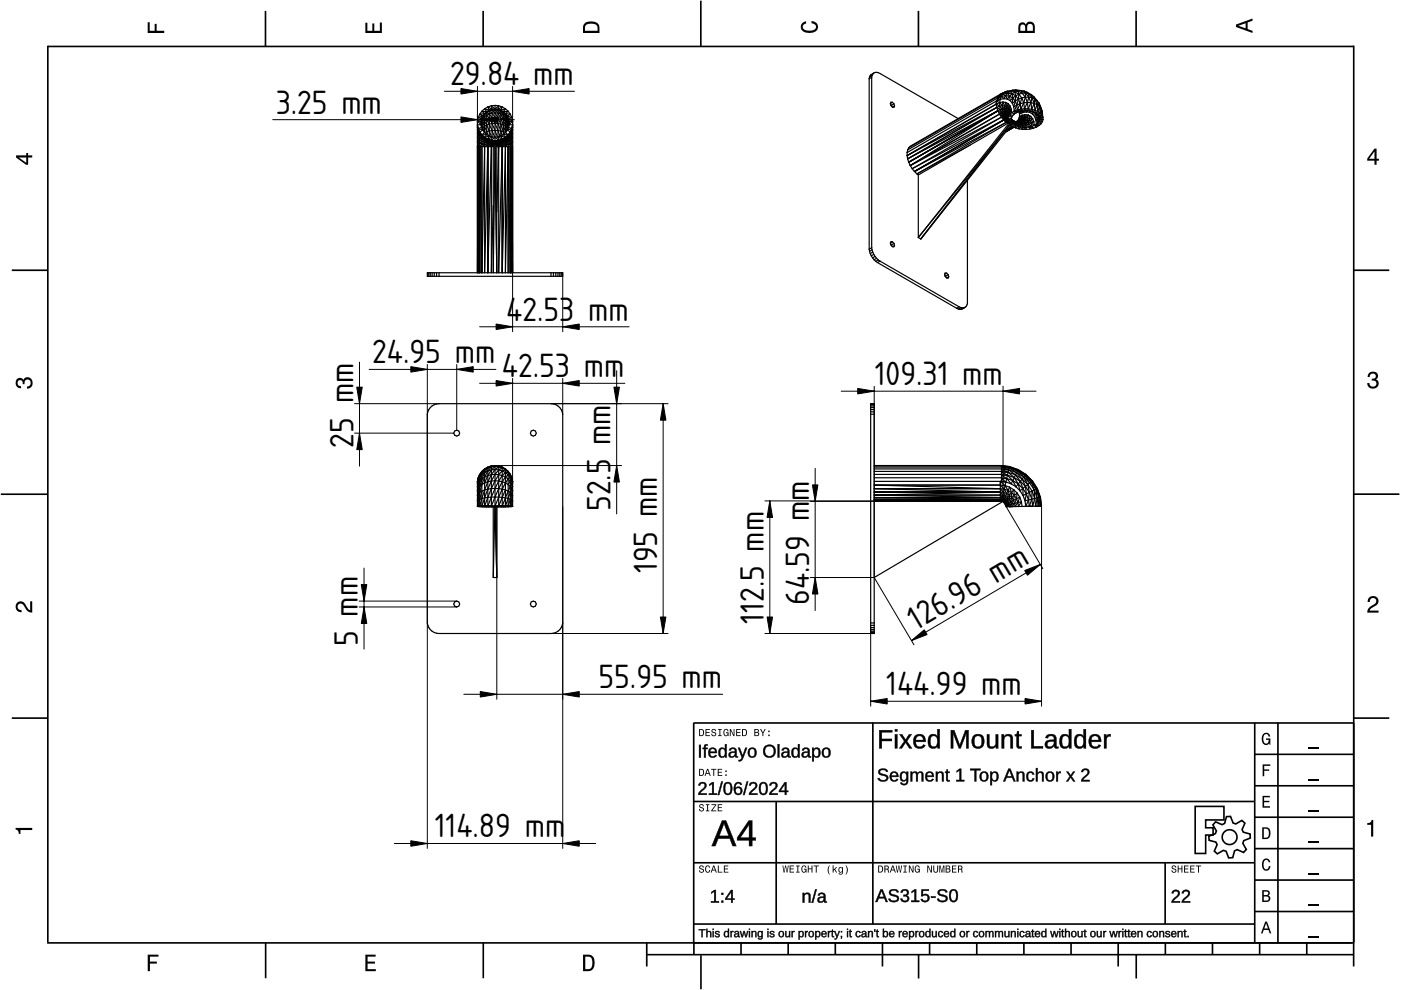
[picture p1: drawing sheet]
<svg xmlns="http://www.w3.org/2000/svg" width="297mm" height="210mm" viewBox="0 0 297 210" stroke-linecap="round" stroke-linejoin="round" font-family="sans-serif">
<defs><g id="words">
<g font-size="6.7">
<text x="95.4" y="18.1">29.84 mm</text>
<text x="58.5" y="24.1">3.25 mm</text>
<text x="107.3" y="68">42.53 mm</text>
<text x="78.9" y="77">24.95 mm</text>
<text x="106.4" y="80">42.53 mm</text>
<text x="185.5" y="81.7">109.31 mm</text>
<text x="74.9" y="94.9" transform="rotate(-90 74.9 94.9)">25 mm</text>
<text x="129.5" y="94.3" transform="rotate(-90 129.5 94.3)">mm</text>
<text x="129.5" y="108.4" transform="rotate(-90 129.5 108.4)">52.5</text>
<text x="139.3" y="121.5" transform="rotate(-90 139.3 121.5)">195 mm</text>
<text x="171.5" y="128.3" transform="rotate(-90 171.5 128.3)">64.59 mm</text>
<text x="75.9" y="137" transform="rotate(-90 75.9 137)">5 mm</text>
<text x="161.9" y="132.2" transform="rotate(-90 161.9 132.2)">112.5 mm</text>
<text x="194.2" y="133.7" transform="rotate(-31 194.2 133.7)">126.96 mm</text>
<text x="126.9" y="145.9">55.95 mm</text>
<text x="187.9" y="147.4">144.99 mm</text>
<text x="92.2" y="177.6">114.89 mm</text>
</g>
</g></defs>
<g fill="none" stroke="#000" stroke-width=".35">
<path d="M10.1 9.9h277M10.1 9.7v190.1M56.3 2.3v7.5M102.4 2.3v7.5M148.6 .1v9.8M194.7 2.3v7.5M240.9 2.3v7.5M287 9.7v195.2M2.5 57.3h7.5M287.1 57.3h7.5M.2 104.8h10M287 104.8h9.7"/>
<path d="M2.5 152.3h7.5M147 153.3h140.1M147.1 153.3v46.7M185.1 153.2v42.8M266 159.9h21M266 153.3v46.7M270.9 153.3v46.7M287.1 152.3h7.5M147 169.9h119M164.6 169.9v26M266 179.9h21M266 173.3h21"/>
<path d="M266 166.6h21M10 199.9h277.1M56.3 199.9v7.5M102.5 199.9v7.5M137.1 199.9v5M147 195.9h119M147 182.9h119M147.1 199.9v2.5M157.1 199.9v2.5M167.1 199.9v2.5M177.1 199.9v2.5M187.1 199.9v5"/>
<path d="M197.1 199.9v2.5M207.1 199.9v2.5M217.1 199.9v2.5M227.1 199.9v2.5M237.1 199.9v5M247 182.9v13M247.1 199.9v2.5M257.1 199.9v2.5M266 193.3h21M266 186.6h21M267.1 199.9v2.5M277.1 199.9v2.5"/>
<path d="M137.1 202.4h150M148.6 202.6v7.2M194.8 202.4v5.1M240.9 202.4v5.1"/>
</g>
<g fill="#000">
<path d="M31.3 4.7h.4v1.8h1.1v-1.4h.4v1.4h1.6v.5h-3.5z" fill-rule="evenodd"/>
<path d="M77.5 4.8h.4v1.7h1v-1.5h.5v1.5h1.1v-1.7h.5v2.2h-3.5z" fill-rule="evenodd"/>
<path d="M124 4.9a2.19 2.19 0 0 0-.4 2.1h3.5v-1.2a1.42 1.42 0 0 0-1.7-1.3zM124.3 5.2a2.14 2.14 0 0 1 2.3 .3l.1 1h-2.7l.1-1z" fill-rule="evenodd"/>
<path d="M170.1 4.9l.8-.4v.5a.7 .7 0 0 0-.7 .5 .7 .7 0 0 0 .3 .8 1.69 1.69 0 0 0 2.5-.6 .9 .9 0 0 0-.9-.8v-.5a1.24 1.24 0 0 1 1.3 1.1 1.24 1.24 0 0 1-1 1.4 2.22 2.22 0 0 1-2.5-.7l-.1-.5z" fill-rule="evenodd"/>
<path d="M216.1 5l-.2 .8v1.2h3.5v-1.3a.98 .98 0 0 0-.7-1.1 .98 .98 0 0 0-1.2 .6 .84 .84 0 0 0-1.4-.2zM216.4 5.3a.54 .54 0 0 1 .7-.1 .54 .54 0 0 1 .3 .6v.7h-1.1zM217.9 5.2a.62 .62 0 0 1 .7-.1 .62 .62 0 0 1 .4 .6v.8h-1.2z" fill-rule="evenodd"/>
<path d="M262.1 5.2v.5l3.5 1.3v-.5l-1.1-.3v-1.4l1.1-.4v-.5zM262.6 5.5l1.5-.6v1.1z" fill-rule="evenodd"/>
<path d="M3.4 32.9v.5l2.1 1.5h.5v-1.5h.8v-.5h-.8v-.5h-.4v.5zM4 33.4h1.6v1.1z" fill-rule="evenodd"/>
<path d="M291.4 31.5l-1.5 2.1v.5h1.5v.8h.5v-.8h.5v-.4h-.5v-2.2zM291.4 32.1v1.6h-1.1z" fill-rule="evenodd"/>
<path d="M3.6 80.4a.86 .86 0 0 1 1.4 .1 1.06 1.06 0 0 1 1.2-.5 1.06 1.06 0 0 1 .7 1.2 1.1 1.1 0 0 1-1.2 1.2v-.5a.71 .71 0 0 0 .8-.9 .71 .71 0 0 0-1.3-.1v.6h-.4a.61 .61 0 0 0-.3-.8 .61 .61 0 0 0-.8 .2 .61 .61 0 0 0 .2 .8l.6 .2v.4a1.15 1.15 0 0 1-1.2-.6 1.15 1.15 0 0 1 .3-1.3z" fill-rule="evenodd"/>
<path d="M290.3 79.1a1.08 1.08 0 0 1 1.3-.2 1.08 1.08 0 0 1 .5 1.3l-.4 .2a1.06 1.06 0 0 1 .6 1.3 1.06 1.06 0 0 1-1.2 .7 1.1 1.1 0 0 1-1.2-1.2h.4a.71 .71 0 0 0 1 .8 .71 .71 0 0 0 .1-1.3h-.6v-.4a.61 .61 0 0 0 .8-.3 .61 .61 0 0 0-.2-.8 .61 .61 0 0 0-.8 .2l-.2 .5h-.4z" fill-rule="evenodd"/>
<path d="M3.6 127.8a1.22 1.22 0 0 1 2 .7l.4 .6 .4 .3v-1.9h.4v2.4a1.8 1.8 0 0 1-1.7-1.4 .71 .71 0 0 0-.9-.5 .71 .71 0 0 0-.5 .8 .71 .71 0 0 0 .9 .6v.4a1.18 1.18 0 0 1-1.2-.6 1.18 1.18 0 0 1 .2-1.4z" fill-rule="evenodd"/>
<path d="M290.3 126.7a1.18 1.18 0 0 1 1.9 .3 1.18 1.18 0 0 1-1 1.7l-.5 .3-.3 .5h1.9v.4h-2.4a1.8 1.8 0 0 1 1.4-1.7 .71 .71 0 0 0 .5-.9 .71 .71 0 0 0-.9-.5 .71 .71 0 0 0-.5 .8h-.4z" fill-rule="evenodd"/>
<path d="M148.2 154.6v1.5h.5a.77 .77 0 0 0 .6-.8 .77 .77 0 0 0-.6-.7zM148.4 154.8a.58 .58 0 0 1 .7 .5 .58 .58 0 0 1-.7 .6zM149.6 154.6v1.5h.9v-.2h-.7v-.5h.6v-.2h-.6v-.4h.7v-.2zM151 154.7a.53 .53 0 0 0 0 .6 .53 .53 0 0 0 .6 .2 .32 .32 0 0 1-.3 .5 .32 .32 0 0 1-.3-.4h-.2a.5 .5 0 0 0 .7 .5 .5 .5 0 0 0 .1-.8l-.4-.1a.28 .28 0 0 1-.1-.4 .28 .28 0 0 1 .4-.1 .28 .28 0 0 1 .1 .3h.2a.51 .51 0 0 0-.3-.4 .51 .51 0 0 0-.5 .1zM152.3 154.6v.2h.2v1.1h-.2v.2h.7v-.2h-.3v-1.1h.3v-.2zM153.5 154.7a.81 .81 0 0 0 .5 1.4l.3-.2 .2 .2v-.8h-.6v.1h.4l-.2 .5a.6 .6 0 0 1-.5-.6 .6 .6 0 0 1 .4-.6l.2 .3h.3l-.2-.3a.53 .53 0 0 0-.8 0zM154.7 154.6v1.5h.2v-1.3l.6 1.3h.2v-1.5h-.2v1.2l-.5-1.2zM156.1 154.6v1.5h.9v-.2h-.7v-.5h.6v-.2h-.6v-.4h.7v-.2zM157.3 154.6v1.5h.5a.77 .77 0 0 0 .6-.8 .77 .77 0 0 0-.6-.7zM157.5 154.8a.57 .57 0 0 1 .7 .5 .57 .57 0 0 1-.7 .6zM159.9 154.6v1.5h.6a.42 .42 0 0 0 .5-.3 .42 .42 0 0 0-.3-.5l.2-.2-.1-.4zM160.1 154.8h.3a.23 .23 0 0 1 .3 .2 .23 .23 0 0 1-.3 .2h-.3zM160.1 155.4h.4a.26 .26 0 0 1 .3 .2 .26 .26 0 0 1-.3 .3h-.4zM161.1 154.6l.5 .9v.6h.2v-.6l.5-.9h-.2l-.4 .7-.3-.7zM162.9 155.8v.3h.3v-.3zM162.9 154.9v.3h.3v-.3z" fill-rule="evenodd"/>
<path d="M267.8 155.7a.85 .85 0 0 1 .9-.3 .85 .85 0 0 1 .6 .8h-.3l-.1-.3a.49 .49 0 0 0-.4-.3 .49 .49 0 0 0-.5 .3 1.2 1.2 0 0 0 .4 1.8 .66 .66 0 0 0 .6-.8h-.6v-.3h.9v1.3h-.1l-.1-.3-.3 .3a.85 .85 0 0 1-1.2-.7v-1.1z" fill-rule="evenodd"/>
<path d="M3.3 175.5h3.5v.5h-2.5v.8h-.3a.77 .77 0 0 0-.7-.9z" fill-rule="evenodd"/>
<path d="M148.4 170.6a.53 .53 0 0 0 0 .6 .53 .53 0 0 0 .6 .2 .32 .32 0 0 1-.3 .5 .32 .32 0 0 1-.3-.4h-.2a.5 .5 0 0 0 .7 .6 .5 .5 0 0 0 .1-.9l-.4-.1a.28 .28 0 0 1-.1-.4 .28 .28 0 0 1 .4-.1 .28 .28 0 0 1 .1 .4h.2a.51 .51 0 0 0-.3-.5 .51 .51 0 0 0-.5 .1zM149.7 170.5v.2h.2v1.1h-.2v.2h.7v-.2h-.3v-1.1h.3v-.2zM150.8 170.5v.2h.8l-.8 1.3h1.1v-.2h-.9l.9-1.3zM152.2 170.5v1.5h.9v-.2h-.7v-.5h.6v-.1h-.6v-.5h.7v-.2z" fill-rule="evenodd"/>
<path d="M148.2 163v1.5h.5a.77 .77 0 0 0 .6-.7 .77 .77 0 0 0-.6-.8zM148.4 163.2a.58 .58 0 0 1 .7 .6 .58 .58 0 0 1-.7 .5zM149.9 163l-.5 1.5h.2l.1-.4h.6l.2 .4h.2l-.6-1.5zM150 163.2l.3 .7h-.5zM150.8 163v.2h.4v1.3h.2v-1.3h.5v-.2zM152.2 163v1.5h.9v-.2h-.7v-.5h.6v-.2h-.6v-.4h.7v-.2zM153.8 164.2v.3h.3v-.3zM153.8 163.4v.3h.3v-.3z" fill-rule="evenodd"/>
<path d="M267.7 168.7h1.5v.3h-1.2v.8h1.1v.3h-1.1v.8h1.3v.3h-1.6z" fill-rule="evenodd"/>
<path d="M267.7 162.1h1.6v.3h-1.3v.7h1.1v.3h-1.1v1.2h-.3z" fill-rule="evenodd"/>
<path d="M267.6 175.4v2.5h.8a1.37 1.37 0 0 0 .7-2.2 1.56 1.56 0 0 0-1.5-.3zM267.9 175.7a.98 .98 0 0 1 1.2 .7 .98 .98 0 0 1-.7 1.2h-.5z" fill-rule="evenodd"/>
<path d="M289.9 174.5a.77 .77 0 0 0 .9-.7h.4v3.6h-.5v-2.5h-.8z" fill-rule="evenodd"/>
<path d="M148.4 183.6a.53 .53 0 0 0 0 .6 .53 .53 0 0 0 .6 .2 .32 .32 0 0 1-.3 .5 .32 .32 0 0 1-.3-.4h-.2a.5 .5 0 0 0 .7 .6 .5 .5 0 0 0 .1-.9l-.4-.1a.28 .28 0 0 1-.1-.4 .28 .28 0 0 1 .4-.1 .28 .28 0 0 1 .1 .4h.2a.51 .51 0 0 0-.3-.5 .51 .51 0 0 0-.5 .1zM149.6 183.7l-.1 .2a.67 .67 0 0 0 .1 .9 .67 .67 0 0 0 .8 .1l.2-.4h-.2l-.2 .3a.6 .6 0 0 1-.5-.5 .6 .6 0 0 1 .5-.6l.2 .3h.2l-.2-.4a.5 .5 0 0 0-.8 .1zM151.2 183.5l-.5 1.5h.2l.1-.4h.6l.2 .4h.2l-.6-1.5zM151.3 183.7l.3 .7h-.5zM152.2 183.5v1.5h1v-.2h-.8v-1.3zM153.5 183.5v1.5h.9v-.2h-.7v-.5h.6v-.2h-.6v-.4h.7v-.2z" fill-rule="evenodd"/>
<path d="M165.9 183.5l.2 1.5h.2l.3-1.3 .2 1.3h.2l.2-1.5h-.1l-.2 1.3-.2-1.3h-.2l-.2 1.3-.2-1.3zM167.4 183.5v1.5h1v-.2h-.8v-.5h.7v-.2h-.7v-.4h.7v-.2zM168.8 183.5v.2h.3v1.1h-.3v.2h.7v-.2h-.2v-1.1h.2v-.2zM170 183.7a.82 .82 0 0 0 .6 1.3l.3-.2 .1 .2v-.8h-.5v.2h.3l-.2 .4a.6 .6 0 0 1-.5-.5 .6 .6 0 0 1 .5-.6l.2 .3h.2l-.2-.4a.53 .53 0 0 0-.8 .1zM171.3 183.5v1.5h.2v-.7h.6v.7h.2v-1.5h-.2v.6h-.6v-.6zM172.5 183.5v.2h.5v1.3h.2v-1.3h.4v-.2zM175.8 183.5a1.35 1.35 0 0 0 .2 1.9 1.84 1.84 0 0 1 0-1.9zM176.5 183.5v1.5h.2v-.4l.2-.2 .4 .6h.2l-.4-.7 .4-.5h-.2l-.6 .6v-.9zM177.9 184a.59 .59 0 0 0-.2 .7 .59 .59 0 0 0 .7 .3l.1-.2a.31 .31 0 0 1-.1 .5 .31 .31 0 0 1-.4-.2h-.2a.47 .47 0 0 0 .5 .4 .47 .47 0 0 0 .4-.5v-1.2h-.2v.2l-.3-.2zM178 184.1l.1-.1a.42 .42 0 0 1 .4 .4 .42 .42 0 0 1-.4 .5l-.1-.3zM179.3 183.5a1.85 1.85 0 0 1 0 1.9 1.22 1.22 0 0 0 0-1.9z" fill-rule="evenodd"/>
<path d="M186.2 183.5v1.5h.5a.77 .77 0 0 0 .6-.7 .77 .77 0 0 0-.6-.8zM186.4 183.7a.58 .58 0 0 1 .6 .6 .58 .58 0 0 1-.6 .5zM187.5 183.5v1.5h.2v-.6a.45 .45 0 0 1 .5 .1 .45 .45 0 0 1 .1 .5h.2l-.2-.7a.42 .42 0 0 0 .1-.5 .42 .42 0 0 0-.4-.3zM187.7 183.7h.3a.26 .26 0 0 1 .3 .2 .26 .26 0 0 1-.4 .3h-.2zM189.2 183.5l-.6 1.5h.2l.2-.4h.6l.1 .4h.2l-.5-1.5zM189.3 183.7l.2 .7h-.4zM189.9 183.5l.3 1.5h.2l.2-1.3 .2 1.3h.2l.3-1.5h-.2l-.2 1.3-.2-1.3h-.2l-.2 1.3-.2-1.3zM191.5 183.5v.2h.3v1.1h-.3v.2h.8v-.2h-.3v-1.1h.3v-.2zM192.7 183.5v1.5h.2v-1.2l.6 1.2h.2v-1.5h-.2v1.2l-.6-1.2zM194.1 183.7a.81 .81 0 0 0 .5 1.3l.3-.2 .1 .2v-.8h-.5v.2h.3l-.2 .4a.6 .6 0 0 1-.5-.5 .6 .6 0 0 1 .5-.6l.2 .3h.2l-.2-.4a.53 .53 0 0 0-.7 .1zM196.6 183.5v1.5h.2v-1.2l.6 1.2h.2v-1.5h-.2v1.2l-.6-1.2zM197.9 183.5v.9a.52 .52 0 0 0 .5 .6 .52 .52 0 0 0 .5-.6v-.9h-.2v.9a.33 .33 0 0 1-.3 .5 .33 .33 0 0 1-.3-.5v-.9zM199.2 183.5v1.5h.1v-1.4l.3 1.4h.2l.3-1.4v1.4h.1v-1.5h-.2l-.3 1.3-.3-1.3zM200.5 183.5v1.5h.6a.42 .42 0 0 0 .4-.3 .42 .42 0 0 0-.2-.5l.2-.2-.1-.4zM200.7 183.7h.3a.23 .23 0 0 1 .3 .2 .23 .23 0 0 1-.3 .2h-.3zM200.7 184.3h.3a.26 .26 0 0 1 .3 .3 .26 .26 0 0 1-.3 .2h-.3zM201.8 183.5v1.5h1v-.2h-.8v-.5h.7v-.2h-.7v-.4h.8v-.2zM203.1 183.5v1.5h.2v-.6a.45 .45 0 0 1 .5 .1 .45 .45 0 0 1 .1 .5h.2l-.2-.7a.42 .42 0 0 0 .1-.5 .42 .42 0 0 0-.4-.3zM203.3 183.7h.3a.26 .26 0 0 1 .3 .2 .26 .26 0 0 1-.4 .3h-.2z" fill-rule="evenodd"/>
<path d="M248.5 183.6a.53 .53 0 0 0 0 .6 .53 .53 0 0 0 .6 .2 .32 .32 0 0 1-.2 .5 .32 .32 0 0 1-.3-.4h-.2a.5 .5 0 0 0 .6 .6 .5 .5 0 0 0 .2-.9l-.4-.1a.28 .28 0 0 1-.1-.4 .28 .28 0 0 1 .3-.1 .28 .28 0 0 1 .2 .4h.2a.51 .51 0 0 0-.3-.5 .51 .51 0 0 0-.6 .1zM249.7 183.5v1.5h.2v-.7h.6v.7h.2v-1.5h-.2v.6h-.6v-.6zM251 183.5v1.5h1v-.2h-.8v-.5h.7v-.2h-.7v-.4h.8v-.2zM252.3 183.5v1.5h1v-.2h-.8v-.5h.7v-.2h-.7v-.4h.8v-.2zM253.5 183.5v.2h.5v1.3h.2v-1.3h.5v-.2z" fill-rule="evenodd"/>
<path d="M268.3 195.4l-1 2.5h.4l.2-.7h1l.3 .7h.3l-.9-2.5zM268.4 195.8l.4 1.1h-.7z" fill-rule="evenodd"/>
<path d="M267.6 188.7v2.5h1a.7 .7 0 0 0 .7-.5 .7 .7 0 0 0-.4-.8 .61 .61 0 0 0 .3-.8 .61 .61 0 0 0-.7-.4zM267.9 189h.6a.38 .38 0 0 1 .4 .4 .38 .38 0 0 1-.5 .4h-.5zM267.9 190.1h.6a.44 .44 0 0 1 .5 .4 .44 .44 0 0 1-.5 .4h-.6z" fill-rule="evenodd"/>
<path d="M267.8 182.3a.85 .85 0 0 1 .9-.3 .85 .85 0 0 1 .6 .8h-.3l-.1-.2a.47 .47 0 0 0-.4-.3 .47 .47 0 0 0-.4 .3 1.21 1.21 0 0 0 .4 1.7 .64 .64 0 0 0 .5-.7h.4a.89 .89 0 0 1-.8 1 .89 .89 0 0 1-1-.7v-1.1z" fill-rule="evenodd"/>
<path d="M31.3 202.4h2.3v.4h-1.8v1.1h1.5v.4h-1.5v1.6h-.5z" fill-rule="evenodd"/>
<path d="M77.5 202.4h2.1v.4h-1.7v1.1h1.6v.4h-1.6v1.2h1.8v.4h-2.2z" fill-rule="evenodd"/>
<path d="M123.6 202.4v3.5h1.2a1.42 1.42 0 0 0 1.3-1.7 1.38 1.38 0 0 0-1.3-1.8zM124.1 202.8l1 .1a1.89 1.89 0 0 1 0 2.5l-1 .1z" fill-rule="evenodd"/>
</g>
<path d="M277.3 158.6h2.2M277.3 178.6h2.2M277.3 172h2.2M277.3 165.3h2.2M277.3 198.6h2.2M277.3 192h2.2M277.3 185.3h2.2" fill="none" stroke="#000" stroke-width=".25"/>
<g fill="#000">
<path d="M186.4 154.8h2.8v.4h-2.3v1.5h2.2v.4h-2.2v1.6h-.5zM189.7 155.7h.5v3h-.5zM189.7 154.6h.5v.5h-.5zM190.7 155.7h.6l.7 1.2 .7-1.2h.6l-1 1.4 1 1.6h-.5l-.8-1.3-.8 1.3h-.5l1-1.6zM194 156a1.34 1.34 0 0 1 1.6-.2 1.34 1.34 0 0 1 .7 1.5h-2.1a.86 .86 0 0 0 .5 1 .86 .86 0 0 0 1-.4l.5 .1a1.4 1.4 0 0 1-1.8 .6 1.4 1.4 0 0 1-.7-1.8zM194.4 156.3l-.2 .6h1.6a.79 .79 0 0 0-.5-.8 .79 .79 0 0 0-.9 .2zM197.1 155.9a1.05 1.05 0 0 1 1.6 .3v-1.6h.5v4.1h-.4v-.5a1.13 1.13 0 0 1-1.5 .4 1.13 1.13 0 0 1-.6-1.4l.1-.6zM197.6 156.1a1.73 1.73 0 0 0 .1 2.2h.2a.9 .9 0 0 0 .8-1.2 .82 .82 0 0 0-.2-.9 .82 .82 0 0 0-.9-.1zM201.6 154.8h.7l1.2 3.3 1.2-3.3h.6v3.9h-.4v-3.4l-1.2 3.4h-.4l-1.2-3.4v3.4h-.5zM206.5 155.9a1.39 1.39 0 0 1 1.7 0 1.39 1.39 0 0 1 .4 1.6 1.32 1.32 0 0 1-1.4 1.2 1.32 1.32 0 0 1-1.2-1.5l.1-.6zM206.9 156.1a1.58 1.58 0 0 0 .2 2.2h.2a.88 .88 0 0 0 .9-1.1 .85 .85 0 0 0-.3-1 .85 .85 0 0 0-1-.1zM209.3 155.7h.5v1.9a.71 .71 0 0 0 .7 .8 .71 .71 0 0 0 .6-1v-1.7h.5v3h-.4l-.1-.5a.99 .99 0 0 1-1.1 .5 .99 .99 0 0 1-.7-1zM212.4 155.7h.4l.1 .5a.99 .99 0 0 1 1.1-.5 .99 .99 0 0 1 .7 1v2h-.5v-1.9a.71 .71 0 0 0-.7-.8 .71 .71 0 0 0-.6 .9v1.8h-.5zM215.7 155.1h.3v.6h.6v.4h-.6v2l.2 .2h.4v.3l-.3 .1a.6 .6 0 0 1-.8-.7v-1.9h-.3v-.4h.3zM218.7 154.8h.5v3.4h1.9v.5h-2.4zM222 155.9a1.17 1.17 0 0 1 1.2-.3 1.17 1.17 0 0 1 .8 1v1.5l.1 .2h.3v.3a.59 .59 0 0 1-.6 .1 .59 .59 0 0 1-.3-.6 1 1 0 0 1-1.2 .6 1 1 0 0 1-.7-1.1l.4-.6 1.5-.1a.67 .67 0 0 0-.5-.9 .67 .67 0 0 0-.8 .5h-.5zM222.3 157.4a.61 .61 0 0 0 0 .9 .61 .61 0 0 0 1-.3l.2-.8zM225 155.9a1.05 1.05 0 0 1 1.6 .3v-1.6h.5v4.1h-.4l-.1-.5a1.13 1.13 0 0 1-1.4 .4 1.13 1.13 0 0 1-.6-1.4l.1-.6zM225.4 156.1a1.73 1.73 0 0 0 .2 2.2h.2a.9 .9 0 0 0 .8-1.2 .82 .82 0 0 0-.2-.9 .82 .82 0 0 0-1-.1zM228.1 155.9a1.05 1.05 0 0 1 1.6 .3v-1.6h.5v4.1h-.4v-.5a1.13 1.13 0 0 1-1.5 .4 1.13 1.13 0 0 1-.6-1.4l.1-.6zM228.6 156.1a1.73 1.73 0 0 0 .1 2.2h.2a.9 .9 0 0 0 .8-1.2 .82 .82 0 0 0-.2-.9 .82 .82 0 0 0-.9-.1zM231.2 156a1.34 1.34 0 0 1 1.6-.2 1.34 1.34 0 0 1 .7 1.5h-2.1a.86 .86 0 0 0 .5 1 .86 .86 0 0 0 1-.4l.5 .1a1.4 1.4 0 0 1-1.8 .6 1.4 1.4 0 0 1-.7-1.8zM231.6 156.3l-.2 .6h1.6a.79 .79 0 0 0-.5-.8 .79 .79 0 0 0-.9 .2zM234.1 155.7h.4l.1 .6a.71 .71 0 0 1 .9-.6v.4a.74 .74 0 0 0-.8 .2 .74 .74 0 0 0-.1 .8v1.6h-.5z"/>
<path d="M186.4 154.8h2.8v.5l-2.3-.1v1.5l2.2-.1v.5h-2.2l.1 1.6h-.6zM186.4 154.8v3.9h.5v-1.6h2.2v-.4h-2.2v-1.5h2.3v-.4zM189.7 155.7h.6v3h-.6zM189.7 155.7v3h.5v-3zM189.7 154.6h.6v.5h-.6zM189.7 154.6v.5h.5v-.5zM190.6 155.7h.7l.7 1.2 .7-1.2h.7l-1.1 1.4 1.1 1.6h-.6l-.8-1.3-.8 1.3h-.6l1.1-1.6zM190.7 155.7l1.1 1.4-1.1 1.6h.5l.8-1.3 .8 1.3h.5l-1.1-1.6 1.1-1.4h-.6l-.7 1.2-.7-1.2zM193.9 156a1.36 1.36 0 0 1 1.7-.3 1.36 1.36 0 0 1 .7 1.6h-2.1a.84 .84 0 0 0 .5 .9 .84 .84 0 0 0 1.1-.4l.4 .2a1.44 1.44 0 0 1-1.8 .6 1.44 1.44 0 0 1-.8-1.8zM194 156.1a1.53 1.53 0 0 0-.2 1.7 1.53 1.53 0 0 0 1.6 .8l.8-.5-.5-.2a.78 .78 0 0 1-1.2 .4l-.3-.4-.1-.7 2.1 .1a1.3 1.3 0 0 0-.6-1.5 1.3 1.3 0 0 0-1.6 .3zM194.4 156.3l-.2 .6h1.5a.75 .75 0 0 0-.4-.8 .75 .75 0 0 0-.9 .2zM194.4 156.2a.81 .81 0 0 1 .9-.2 .81 .81 0 0 1 .5 1h-1.7zM197.1 155.9a1.02 1.02 0 0 1 1.6 .3v-1.6h.6v4.1h-.6v-.5a1.03 1.03 0 0 1-1.7 .2l-.3-.8a2.16 2.16 0 0 1 .4-1.7zM197.2 155.9a1.91 1.91 0 0 0 .3 2.7 1.17 1.17 0 0 0 1.3-.5v.6h.4v-4.1h-.5v1.6a.98 .98 0 0 0-1.5-.3zM197.6 156.2a1.71 1.71 0 0 0 .1 2.1h.5a1.41 1.41 0 0 0 0-2.2zM197.5 156.1a.86 .86 0 0 1 1 .1 .86 .86 0 0 1 .3 .9 .86 .86 0 0 1-.3 1.1 .86 .86 0 0 1-1.1-.1l-.2-1.3zM201.6 154.8h.7l1.2 3.3 1.1-3.3h.8v3.9h-.6l.1-3.4-.1 .5-1.1 2.9h-.4l-1.3-3.4 .1 3.4h-.5zM201.6 154.8v3.9h.5v-3.4l1.2 3.4h.4l1.2-3.4v3.4h.4v-3.9h-.6l-1.2 3.3-1.2-3.3zM206.5 155.9a1.44 1.44 0 0 1 1.7 0 1.44 1.44 0 0 1 .5 1.6 1.36 1.36 0 0 1-1.5 1.2 1.36 1.36 0 0 1-1.2-1.5v-.6zM206.5 155.9a1.56 1.56 0 0 0-.4 1.7 1.56 1.56 0 0 0 1.2 1.1 1.33 1.33 0 0 0 1.3-1.9 1.25 1.25 0 0 0-.7-1.1 1.25 1.25 0 0 0-1.4 .2zM206.9 156.2a1.54 1.54 0 0 0 .2 2.1h.2a.84 .84 0 0 0 .8-1.1 .81 .81 0 0 0-.2-1 .81 .81 0 0 0-1 0zM206.9 156.1a.9 .9 0 0 1 1 .1 .9 .9 0 0 1 .3 1 .9 .9 0 0 1-.8 1.2 .9 .9 0 0 1-.9-1.2l.1-.7zM209.2 155.7h.6v1.9a.66 .66 0 0 0 .7 .7 .66 .66 0 0 0 .6-.9v-1.7h.6v3h-.6v-.5a1 1 0 0 1-1.1 .5 1 1 0 0 1-.8-1zM209.3 155.7v2a.97 .97 0 0 0 .8 .9 .97 .97 0 0 0 1-.5l.1 .6h.4v-3h-.5l.1 1.7a.75 .75 0 0 1-.7 1 .75 .75 0 0 1-.8-.8l.1-1.9zM212.3 155.7h.6v.5a1 1 0 0 1 1.1-.6 1 1 0 0 1 .8 1.1v2h-.6v-1.9a.66 .66 0 0 0-.7-.7 .66 .66 0 0 0-.6 .8v1.8h-.6zM212.4 155.7v3h.5l-.1-1.8a.75 .75 0 0 1 .7-.9 .75 .75 0 0 1 .8 .8l-.1 1.9h.5v-2a.97 .97 0 0 0-.7-1 .97 .97 0 0 0-1.1 .6l-.1-.6zM215.7 155h.4l-.1 .7h.6v.4h-.6l.1 2 .1 .1h.5v.4a.79 .79 0 0 1-1.2-.6v-1.9h-.4v-.4h.4zM215.7 155.1l-.1 .7-.4-.1v.4l.4-.1v2a.65 .65 0 0 0 .3 .6 .65 .65 0 0 0 .7 0v-.3h-.4l-.2-.4v-1.9l.6 .1v-.4l-.6 .1v-.7zM218.6 154.8h.6v3.4h2v.5h-2.6zM218.7 154.8v3.9h2.4v-.5l-2 .1 .1-3.5zM221.9 155.9a1.26 1.26 0 0 1 2.1 .7v1.5l.1 .2h.3v.3a.6 .6 0 0 1-.6 .1 .6 .6 0 0 1-.3-.6 1.03 1.03 0 0 1-1.3 .7 1.03 1.03 0 0 1-.7-1.3 1.03 1.03 0 0 1 1.3-.7l.6 .1a.64 .64 0 0 0-.4-.8 .64 .64 0 0 0-.8 .4h-.6zM222.1 155.9l-.4 .6h.5a.62 .62 0 0 1 .4-.6 .62 .62 0 0 1 .6 .2l.2 .2 .1 .6h-.7a.94 .94 0 0 0-1.2 .5 .94 .94 0 0 0 .5 1.2 .94 .94 0 0 0 1.2-.3l.2-.3a.55 .55 0 0 0 .3 .6 .55 .55 0 0 0 .6 0v-.3l-.3 .1-.2-.3v-1.5a1.12 1.12 0 0 0-.7-.9 1.12 1.12 0 0 0-1.1 .2zM222.3 157.4a.57 .57 0 0 0 .1 .9 .57 .57 0 0 0 .8-.3l.3-.8zM222.2 157.3l1.3-.1a.85 .85 0 0 1-.4 1 .85 .85 0 0 1-1.1-.2zM225 155.9a1.02 1.02 0 0 1 1.6 .3v-1.6h.6v4.1h-.6v-.5a1.03 1.03 0 0 1-1.7 .2l-.3-.8a2.16 2.16 0 0 1 .4-1.7zM225.1 155.9a1.91 1.91 0 0 0 .3 2.7 1.17 1.17 0 0 0 1.3-.5v.6h.4v-4.1h-.5v1.6a.98 .98 0 0 0-1.5-.3zM225.5 156.2a1.71 1.71 0 0 0 .1 2.1h.5a1.41 1.41 0 0 0 0-2.2zM225.4 156.1a.86 .86 0 0 1 1 .1 .86 .86 0 0 1 .3 .9 .86 .86 0 0 1-.3 1.1 .86 .86 0 0 1-1.1-.1l-.2-1.3zM228.1 155.9a1.02 1.02 0 0 1 1.6 .3v-1.6h.6v4.1h-.6v-.5a1.03 1.03 0 0 1-1.7 .2l-.3-.8a2.16 2.16 0 0 1 .4-1.7zM228.2 155.9a1.91 1.91 0 0 0 .3 2.7 1.17 1.17 0 0 0 1.3-.5v.6h.4v-4.1h-.5v1.6a.98 .98 0 0 0-1.5-.3zM228.6 156.2a1.71 1.71 0 0 0 .1 2.1h.5a1.41 1.41 0 0 0 0-2.2zM228.5 156.1a.86 .86 0 0 1 1 .1 .86 .86 0 0 1 .3 .9 .86 .86 0 0 1-.3 1.1 .86 .86 0 0 1-1.1-.1l-.2-1.3zM231.1 156a1.36 1.36 0 0 1 1.7-.3 1.36 1.36 0 0 1 .7 1.6h-2.1a.84 .84 0 0 0 .5 .9 .84 .84 0 0 0 1.1-.4l.4 .2a1.44 1.44 0 0 1-1.8 .6 1.44 1.44 0 0 1-.8-1.8zM231.2 156.1a1.53 1.53 0 0 0-.2 1.7 1.53 1.53 0 0 0 1.6 .8l.8-.5-.5-.2a.78 .78 0 0 1-1.2 .4l-.3-.4-.1-.7 2.1 .1a1.3 1.3 0 0 0-.6-1.5 1.3 1.3 0 0 0-1.6 .3zM231.6 156.3l-.2 .6h1.5a.75 .75 0 0 0-.4-.8 .75 .75 0 0 0-.9 .2zM231.6 156.2a.81 .81 0 0 1 .9-.2 .81 .81 0 0 1 .5 1h-1.7zM234 155.7h.6v.6a.65 .65 0 0 1 .9-.6v.5a.69 .69 0 0 0-.7 .2 .69 .69 0 0 0-.2 .7v1.6h-.6zM234.1 155.7v3h.5l-.1-1.6a.74 .74 0 0 1 .2-.8 .74 .74 0 0 1 .8-.2v-.4a.96 .96 0 0 0-1 .7v-.7z"/>
<path d="M148.3 166a.9 .9 0 0 1 1.4 .1 .9 .9 0 0 1-.5 1.4l-.8 .7h1.5v.4h-1.9l.2-.6 .5-.6a.75 .75 0 0 0 .4-1.2h-.5l-.1 .4h-.5zM148.4 166l-.3 .5h.3a.56 .56 0 0 1 .9-.3 .56 .56 0 0 1-.1 .9l-.9 .8-.2 .6h1.7v-.3l-1.4 .1 .5-.7a.97 .97 0 0 0 .5-1.7h-.7zM150.3 166.3l.7-.5h.4l-.1 2.4h.7v.4h-1.7v-.4h.7v-2l-.7 .5zM150.4 166.3v.3l.6-.5v2.2l-.7-.1v.3h1.7v-.3l-.7 .1v-2.4h-.3zM152.9 165.7h.4l-.8 2.9h-.4zM152.9 165.7l-.7 2.9h.3l.7-2.8zM153.8 165.9a1.04 1.04 0 0 1 1.2 .1 1.04 1.04 0 0 1 .3 1.2 1.01 1.01 0 0 1-.4 1.2 1.01 1.01 0 0 1-1.3-.2 2.22 2.22 0 0 1 .2-2.3zM153.8 166a1.81 1.81 0 0 0 .2 2.5 1 1 0 0 0 1.2-1.3 .97 .97 0 0 0-.3-1.1 .97 .97 0 0 0-1.1-.1zM154 166.2a1.79 1.79 0 0 0 .1 2h.4a1.62 1.62 0 0 0 0-2zM154 166.2l.5-.1a1.65 1.65 0 0 1 0 2.2h-.4a1.69 1.69 0 0 1-.1-2.1zM156 165.9a.77 .77 0 0 1 .8-.1 .77 .77 0 0 1 .5 .6l-.3 .1a.53 .53 0 0 0-.7-.3 .53 .53 0 0 0-.3 .6l-.1 .3a.78 .78 0 0 1 .7-.4 .78 .78 0 0 1 .7 .5 .95 .95 0 0 1-.6 1.4 .95 .95 0 0 1-1.1-1v-1zM156.1 166a1.73 1.73 0 0 0 .2 2.5 .84 .84 0 0 0 1-1 .84 .84 0 0 0-1.4-.4 .72 .72 0 0 1 .1-.8 .72 .72 0 0 1 .9-.1l.1 .2h.3a.76 .76 0 0 0-1.2-.4zM155.9 167.6a.55 .55 0 0 0 1.1 0 .55 .55 0 0 0-1.1 0zM155.8 167.7a.65 .65 0 0 1 1.3 0 .65 .65 0 0 1-1.3 0zM158.3 165.7h.4l-.8 2.9h-.4zM158.3 165.7l-.7 2.9h.2l.8-2.8zM159.1 166a.9 .9 0 0 1 1.4 .1 .9 .9 0 0 1-.5 1.4l-.8 .7h1.4v.4h-1.8l.1-.6 .6-.6a.75 .75 0 0 0 .4-1.2h-.5l-.2 .4h-.4zM159.1 166l-.3 .5h.4a.56 .56 0 0 1 .9-.3 .56 .56 0 0 1-.2 .9l-.8 .8-.3 .6h1.8v-.3l-1.5 .1 .6-.7a.97 .97 0 0 0 .4-1.7h-.6zM161.3 165.9a1.04 1.04 0 0 1 1.2 .1 1.04 1.04 0 0 1 .3 1.2 1.01 1.01 0 0 1-.4 1.2 1.01 1.01 0 0 1-1.3-.2 2.22 2.22 0 0 1 .2-2.3zM161.3 166a1.81 1.81 0 0 0 .3 2.5 1 1 0 0 0 1.1-1.3 .97 .97 0 0 0-.3-1.1 .97 .97 0 0 0-1.1-.1zM161.5 166.2a1.79 1.79 0 0 0 .2 2h.3a1.62 1.62 0 0 0 0-2zM161.5 166.2l.5-.1a1.65 1.65 0 0 1 0 2.2h-.4a1.69 1.69 0 0 1-.1-2.1zM163.4 166a.9 .9 0 0 1 1.4 .1 .9 .9 0 0 1-.5 1.4l-.8 .7h1.4v.4h-1.8l.1-.6 .6-.6a.75 .75 0 0 0 .4-1.2h-.5l-.2 .4h-.4zM163.4 166l-.3 .5h.4a.56 .56 0 0 1 .9-.3 .56 .56 0 0 1-.2 .9l-.8 .8-.3 .6h1.8v-.3l-1.5 .1 .6-.7a.97 .97 0 0 0 .4-1.7h-.6zM166.4 165.8h.4l-.1 1.8h.5v.4l-.5-.1 .1 .7h-.4v-.7l-1.3 .1v-.4zM166.4 165.9l-1.2 1.8v.2h1.3l-.1 .6h.3v-.6h.4v-.3l-.4 .1v-1.8zM166.4 166.2l-.9 1.5 .9-.1zM166.4 166.2l.1 1.5h-1.1z"/>
<path d="M148.3 166a.86 .86 0 0 1 1.4 .2 .86 .86 0 0 1-.5 1.2l-.8 .8h1.4v.3h-1.7a2.58 2.58 0 0 1 1.2-1.5 .52 .52 0 0 0-.1-.9 .52 .52 0 0 0-.8 .4h-.3zM150.4 166.3l.6-.4h.3v2.3h.7v.3h-1.7v-.3h.7v-2l-.6 .4zM152.9 165.7h.3l-.7 2.9h-.3zM153.8 166a1 1 0 0 1 1.2 .1 1 1 0 0 1 .2 1.1 .97 .97 0 0 1-.3 1.2 .97 .97 0 0 1-1.3-.2 2.18 2.18 0 0 1 .2-2.2zM154 166.2a1.8 1.8 0 0 0 .1 2h.4a1.64 1.64 0 0 0 0-2.1zM156 166l.3-.1a.79 .79 0 0 1 1 .5h-.3a.56 .56 0 0 0-.7-.2 .56 .56 0 0 0-.4 .6v.3a.87 .87 0 0 1 1.3 .1 .87 .87 0 0 1-.1 1.2 .87 .87 0 0 1-1.3-.2 2.08 2.08 0 0 1 .2-2.2zM155.9 167.7a.58 .58 0 0 0 1.1 0 .58 .58 0 0 0-1.1 0zM158.3 165.7h.3l-.8 2.9h-.3zM159.1 166a.86 .86 0 0 1 1.3 .2 .86 .86 0 0 1-.4 1.2l-.8 .8h1.4v.3h-1.8a2.58 2.58 0 0 1 1.2-1.5 .52 .52 0 0 0-.1-.9 .52 .52 0 0 0-.7 .4h-.4zM161.3 166a1 1 0 0 1 1.2 .1 1 1 0 0 1 .3 1.1 .97 .97 0 0 1-.4 1.2 .97 .97 0 0 1-1.3-.2 2.18 2.18 0 0 1 .2-2.2zM161.5 166.2a1.8 1.8 0 0 0 .2 2h.3a1.64 1.64 0 0 0 0-2.1zM163.4 166a.86 .86 0 0 1 1.4 .2 .86 .86 0 0 1-.5 1.2l-.8 .8h1.4v.3h-1.8a2.58 2.58 0 0 1 1.2-1.5 .52 .52 0 0 0-.1-.9 .52 .52 0 0 0-.7 .4h-.4zM166.4 165.9h.3v1.7h.4v.3h-.4v.6h-.3v-.6h-1.2v-.2zM166.4 166.2l-.9 1.4h.9z"/>
<path d="M148.2 157.9h.4v2.7h-.4zM148.2 157.9v2.7h.4v-2.7zM149.4 157.9l.7-.1v.3l-.4 .1-.1 .3h.5v.4l-.5-.1 .1 1.8h-.5l.1-1.8-.3 .1v-.4l.3 .1zM149.4 158l-.1 .6h-.3v.2h.3v1.8h.3v-1.8h.4v-.2h-.4a.33 .33 0 0 1 0-.4 .33 .33 0 0 1 .4-.1v-.3zM150.4 158.8a.95 .95 0 0 1 1.2-.2 .95 .95 0 0 1 .4 1.1h-1.4a.57 .57 0 0 0 .4 .6 .57 .57 0 0 0 .7-.3l.3 .1a.89 .89 0 0 1-.7 .6 .89 .89 0 0 1-.9-.3l-.3-.8zM150.4 158.8a1.03 1.03 0 0 0-.1 1.3 1.03 1.03 0 0 0 1.3 .4l.3-.3-.2-.1a.62 .62 0 0 1-.8 .3 .62 .62 0 0 1-.4-.8l1.4 .1a.89 .89 0 0 0-.4-1 .89 .89 0 0 0-1.1 .1zM150.7 159l-.2 .4h1.1l-.3-.6zM150.7 158.9a.57 .57 0 0 1 .7-.1 .57 .57 0 0 1 .2 .6h-1.1zM152.5 158.8a.71 .71 0 0 1 1.2 .1v-1.1h.4v2.8h-.4v-.3a.72 .72 0 0 1-.7 .4 .72 .72 0 0 1-.6-.5l-.1-.6zM152.5 158.8l-.1 .8a.77 .77 0 0 0 .4 .9 .77 .77 0 0 0 1-.3l-.1 .4h.4v-2.8h-.4v1.1a.73 .73 0 0 0-1.2-.1zM152.8 159a.95 .95 0 0 0 .4 1.3 .82 .82 0 0 0 .5-.7 .82 .82 0 0 0-.5-.8zM152.9 158.8a.61 .61 0 0 1 .7 .1 .61 .61 0 0 1 .2 .7 .61 .61 0 0 1-.6 .8 .61 .61 0 0 1-.6-.8zM154.8 158.6a.85 .85 0 0 1 .9-.1 .85 .85 0 0 1 .5 .7v1l.3 .2a.37 .37 0 0 1-.4 .3 .37 .37 0 0 1-.3-.5 .73 .73 0 0 1-.9 .5 .73 .73 0 0 1-.5-.9 .73 .73 0 0 1 1-.5l.4 .1a.44 .44 0 0 0-.3-.6 .44 .44 0 0 0-.6 .3h-.4zM154.8 158.7l-.2 .4h.3a.5 .5 0 0 1 .6-.4 .5 .5 0 0 1 .3 .7h-.4a.66 .66 0 0 0-.9 .5 .66 .66 0 0 0 .5 .8 .66 .66 0 0 0 .8-.5l.3 .4h.4v-.2h-.3l-.1-.2v-1a.77 .77 0 0 0-.5-.6 .77 .77 0 0 0-.8 .1zM155 159.7a.38 .38 0 0 0 0 .6 .38 .38 0 0 0 .6-.1l.2-.6zM155 159.7l.8-.2a.57 .57 0 0 1-.3 .8 .57 .57 0 0 1-.7-.3zM156.4 158.5h.5l.6 1.7 .5-1.7h.5l-.8 2.1a.82 .82 0 0 1-1.2 .8v-.3l.4-.1 .4-.4zM156.5 158.6l.8 2-.3 .5h-.4v.2a.79 .79 0 0 0 1-.7l.8-2h-.4l-.6 1.8-.6-1.8zM158.9 158.7a1.02 1.02 0 0 1 1.2 0 1.02 1.02 0 0 1 .3 1.2 1 1 0 0 1-1.3 .7 1 1 0 0 1-.5-1.4zM158.8 158.8a1.04 1.04 0 0 0-.2 1.2 1.04 1.04 0 0 0 1.1 .6 1.02 1.02 0 0 0 .6-1.3 1.02 1.02 0 0 0-1.2-.7zM159.2 158.9a.9 .9 0 0 0 .3 1.4 .82 .82 0 0 0 .5-.7 .82 .82 0 0 0-.5-.8zM159.1 158.8a.64 .64 0 0 1 .8 .1 .64 .64 0 0 1 .2 .7 .64 .64 0 0 1-.6 .8 .64 .64 0 0 1-.6-.8zM161.7 159.3a1.42 1.42 0 0 1 2.8 0 1.42 1.42 0 0 1-2.8 0zM161.7 159.3a1.35 1.35 0 0 0 2.7 0 1.35 1.35 0 0 0-2.7 0zM162.5 158.5a1.02 1.02 0 0 0-.1 1.4 1.02 1.02 0 0 0 1.4 .1 1.03 1.03 0 0 0 .1-1.3 1.03 1.03 0 0 0-1.3-.3zM162.4 158.4a1.06 1.06 0 0 1 1.4 .1 1.06 1.06 0 0 1 0 1.5 1.06 1.06 0 0 1-1.4 .1l-.3-.8zM164.8 157.8h.5v2.8h-.5zM164.9 157.8v2.8h.3v-2.8zM166 158.6a.85 .85 0 0 1 .9-.1 .85 .85 0 0 1 .5 .7v1l.3 .2a.37 .37 0 0 1-.5 .3 .37 .37 0 0 1-.2-.5 .73 .73 0 0 1-.9 .5 .73 .73 0 0 1-.5-.9 .73 .73 0 0 1 .9-.5l.5 .1a.44 .44 0 0 0-.4-.6 .44 .44 0 0 0-.5 .3h-.4zM166 158.7l-.3 .4h.4a.5 .5 0 0 1 .6-.4 .5 .5 0 0 1 .3 .7h-.5a.66 .66 0 0 0-.8 .5 .66 .66 0 0 0 .5 .8 .66 .66 0 0 0 .8-.5l.2 .4h.4v-.2h-.2l-.1-.2v-1a.77 .77 0 0 0-.5-.6 .77 .77 0 0 0-.8 .1zM166.2 159.7a.38 .38 0 0 0 0 .6 .38 .38 0 0 0 .6-.1l.2-.6zM166.1 159.7l.9-.2a.57 .57 0 0 1-.3 .8 .57 .57 0 0 1-.7-.3zM168 158.8a.71 .71 0 0 1 1.2 .1l-.1-1.1h.5v2.8h-.4v-.3a.72 .72 0 0 1-.7 .4 .72 .72 0 0 1-.7-.5v-.6zM168 158.8l-.1 .8a.77 .77 0 0 0 .4 .9 .77 .77 0 0 0 .9-.3v.4h.3v-2.8h-.3v1.1a.73 .73 0 0 0-1.2-.1zM168.3 159a.95 .95 0 0 0 .3 1.3 .82 .82 0 0 0 .5-.7 .82 .82 0 0 0-.5-.8zM168.3 158.8a.61 .61 0 0 1 .8 .1 .61 .61 0 0 1 .1 .7 .61 .61 0 0 1-.5 .8 .61 .61 0 0 1-.6-.8zM170.3 158.6a.85 .85 0 0 1 .9-.1 .85 .85 0 0 1 .5 .7v1l.3 .2a.37 .37 0 0 1-.5 .3 .37 .37 0 0 1-.2-.5 .73 .73 0 0 1-.9 .5 .73 .73 0 0 1-.5-.9 .73 .73 0 0 1 .9-.5l.5 .1a.44 .44 0 0 0-.4-.6 .44 .44 0 0 0-.5 .3h-.4zM170.3 158.7l-.3 .4h.4a.5 .5 0 0 1 .6-.4 .5 .5 0 0 1 .3 .7h-.5a.66 .66 0 0 0-.8 .5 .66 .66 0 0 0 .5 .8 .66 .66 0 0 0 .8-.5l.2 .4h.4v-.2h-.2l-.1-.2v-1a.77 .77 0 0 0-.5-.6 .77 .77 0 0 0-.8 .1zM170.5 159.7a.38 .38 0 0 0 0 .6 .38 .38 0 0 0 .6-.1l.2-.6zM170.4 159.7l.9-.2a.57 .57 0 0 1-.3 .8 .57 .57 0 0 1-.7-.3zM172.1 158.5h.5l-.1 .4a.72 .72 0 0 1 .7-.4 .72 .72 0 0 1 .7 .5l.1 .2a.94 .94 0 0 1-.2 1.2 .94 .94 0 0 1-1.1 .1l-.1-.2v1.1h-.4zM172.2 158.6v2.8h.3v-1.2a.71 .71 0 0 0 .8 .4 .71 .71 0 0 0 .5-.6l.1-.4a.77 .77 0 0 0-.4-1 .77 .77 0 0 0-1 .3v-.3zM172.8 158.9a1.06 1.06 0 0 0 .1 1.4 .74 .74 0 0 0 .6-1.2l-.2-.2zM172.8 158.8a.6 .6 0 0 1 .7 .1 .6 .6 0 0 1 .1 .7 .61 .61 0 0 1-.5 .8 .61 .61 0 0 1-.6-.8zM174.6 158.7a1.02 1.02 0 0 1 1.2 0 1.02 1.02 0 0 1 .3 1.2 1 1 0 0 1-1.3 .7 1 1 0 0 1-.5-1.4zM174.5 158.8a1.04 1.04 0 0 0-.2 1.2 1.04 1.04 0 0 0 1.1 .6 1.02 1.02 0 0 0 .6-1.3 1.02 1.02 0 0 0-1.2-.7zM174.9 158.9a.9 .9 0 0 0 .3 1.4 .82 .82 0 0 0 .5-.7 .82 .82 0 0 0-.5-.8zM174.8 158.8a.64 .64 0 0 1 .8 .1 .64 .64 0 0 1 .2 .7 .64 .64 0 0 1-.6 .8 .64 .64 0 0 1-.6-.8z"/>
<path d="M148.2 157.9h.4v2.7h-.4zM149.4 157.9l.6-.1v.3l-.4 .1v.4h.4v.2h-.4v1.8h-.3v-1.8h-.3v-.2h.3zM150.4 158.8a.93 .93 0 0 1 1.1-.2 .93 .93 0 0 1 .5 1.1h-1.5a.59 .59 0 0 0 .4 .7 .59 .59 0 0 0 .7-.3l.3 .1a.98 .98 0 0 1-1.3 .3 .98 .98 0 0 1-.4-1.2zM150.7 158.9l-.2 .5h1.1a.55 .55 0 0 0-.3-.6 .55 .55 0 0 0-.6 .1zM152.5 158.8a.73 .73 0 0 1 1.2 .1v-1.1h.4v2.8h-.4v-.3a.78 .78 0 0 1-1 .3 .78 .78 0 0 1-.4-1zM152.9 158.9a.98 .98 0 0 0 .3 1.5 .86 .86 0 0 0 .5-.8 .86 .86 0 0 0-.5-.8zM154.8 158.7a.81 .81 0 0 1 .9-.2 .81 .81 0 0 1 .5 .7v1l.3 .2v.2h-.5l-.2-.4a.69 .69 0 0 1-.8 .5 .69 .69 0 0 1-.5-.9 .69 .69 0 0 1 .9-.4h.4a.47 .47 0 0 0-.3-.6 .47 .47 0 0 0-.6 .3h-.3zM155 159.7a.42 .42 0 0 0 0 .7 .42 .42 0 0 0 .6-.2l.2-.6zM156.5 158.6h.3l.7 1.6 .5-1.6h.4l-.8 2a.87 .87 0 0 1-1 .8v-.3h.3l.4-.5zM158.9 158.7a.98 .98 0 0 1 1.2 0 .98 .98 0 0 1 .3 1.2 .96 .96 0 0 1-1.3 .7 .96 .96 0 0 1-.5-1.4zM159.2 158.9a.94 .94 0 0 0 .3 1.5 .86 .86 0 0 0 .5-.8 .86 .86 0 0 0-.5-.8zM161.7 159.3a1.37 1.37 0 0 1 2.7 0 1.37 1.37 0 0 1-2.7 0zM162.4 158.5a1.06 1.06 0 0 0-.1 1.5 1.06 1.06 0 0 0 1.5 .1 1.08 1.08 0 0 0 .2-1.4 1.08 1.08 0 0 0-1.4-.4zM164.9 157.8h.3v2.8h-.3zM166 158.7a.81 .81 0 0 1 .8-.2 .81 .81 0 0 1 .5 .7l.1 1 .2 .2v.2h-.4l-.2-.4a.69 .69 0 0 1-.8 .5 .69 .69 0 0 1-.5-.9 .69 .69 0 0 1 .8-.4h.5a.47 .47 0 0 0-.3-.6 .47 .47 0 0 0-.6 .3h-.4zM166.2 159.7a.42 .42 0 0 0 0 .7 .42 .42 0 0 0 .6-.2l.2-.6zM168 158.8a.73 .73 0 0 1 1.2 .1v-1.1h.3v2.8h-.3v-.3a.78 .78 0 0 1-1 .3 .78 .78 0 0 1-.4-1zM168.4 158.9a.98 .98 0 0 0 .2 1.5 .86 .86 0 0 0 .6-.8 .86 .86 0 0 0-.6-.8zM170.3 158.7a.81 .81 0 0 1 .8-.2 .81 .81 0 0 1 .5 .7l.1 1 .2 .2v.2h-.4l-.2-.4a.69 .69 0 0 1-.8 .5 .69 .69 0 0 1-.5-.9 .69 .69 0 0 1 .8-.4h.5a.47 .47 0 0 0-.3-.6 .47 .47 0 0 0-.6 .3h-.4zM170.5 159.7a.42 .42 0 0 0 0 .7 .42 .42 0 0 0 .6-.2l.2-.6zM172.2 158.6h.3v.3a.78 .78 0 0 1 1-.3 .78 .78 0 0 1 .4 1 .83 .83 0 0 1-1 1l-.4-.3v1.1h-.3zM172.8 158.9a1.09 1.09 0 0 0 .1 1.5 .67 .67 0 0 0 .7-.3 .67 .67 0 0 0 0-.8l-.2-.4zM174.6 158.7a.98 .98 0 0 1 1.2 0 .98 .98 0 0 1 .3 1.2 .96 .96 0 0 1-1.3 .7 .96 .96 0 0 1-.5-1.4zM174.9 158.9a.94 .94 0 0 0 .3 1.5 .86 .86 0 0 0 .5-.8 .86 .86 0 0 0-.5-.8z"/>
<path d="M153.1 173.9h.9l2.2 5.5h-.9l-.6-1.6h-2.4l-.6 1.6h-.9zM153.1 174l-2.2 5.4h.8l.5-1.6h2.6l.5 1.6h.8l-2.2-5.4zM153.5 174.6l-1 2.6h2zM153.5 174.4l1.1 2.9h-2.2zM158.7 173.9h.8v3.7h.8v.6h-.8v1.2h-.7v-1.2h-2.6v-.6zM158.7 174l-2.4 3.6v.6l2.6-.1-.1 1.3h.7l-.1-1.3 .8 .1v-.6l-.8 .1 .1-3.7zM158.8 174.8l-.1 .4-1.7 2.4h1.8zM158.8 174.7l.1 3h-2.1z"/>
<path d="M153.1 174h.8l2.2 5.4h-.8l-.6-1.6h-2.4l-.6 1.6h-.8zM153.5 174.5l-1 2.7h2zM158.7 174h.8v3.6h.7v.6h-.7v1.2h-.7v-1.2h-2.5v-.6zM158.8 174.8l-1.9 2.8h1.9z"/>
<path d="M186.3 163.3a1.21 1.21 0 0 1 2 .3h-.4a.7 .7 0 0 0-.7-.4 .7 .7 0 0 0-.6 .6l.7 .3a.82 .82 0 0 1 1 .9 .82 .82 0 0 1-1.1 .7 .98 .98 0 0 1-1.1-.7h.3a.85 .85 0 0 0 .8 .4 .85 .85 0 0 0 .8-.5 1.91 1.91 0 0 0-1.5-.7l-.3-.4zM188.9 163.9a.93 .93 0 0 1 1.1-.2 .93 .93 0 0 1 .5 1h-1.5a.59 .59 0 0 0 .4 .7 .59 .59 0 0 0 .7-.3l.3 .1a.98 .98 0 0 1-1.3 .4 .98 .98 0 0 1-.4-1.3zM189.2 164l-.2 .5h1.1a.55 .55 0 0 0-.3-.6 .55 .55 0 0 0-.6 .1zM191 163.8a.72 .72 0 0 1 1.2 .2v-.4h.3v2a.86 .86 0 0 1-.6 .9 .86 .86 0 0 1-1-.5l.3-.1 .2 .2a.56 .56 0 0 0 .7-.2l.1-.6a.77 .77 0 0 1-1 .3 .77 .77 0 0 1-.4-1zM191.4 163.9a.95 .95 0 0 0 .3 1.5 .81 .81 0 0 0 .5-.8 .81 .81 0 0 0-.7-.7zM193.1 163.6h.3v.4a.63 .63 0 0 1 .6-.4 .63 .63 0 0 1 .6 .4 .63 .63 0 0 1 .7-.4 .63 .63 0 0 1 .5 .7v1.4h-.4v-1.6a.45 .45 0 0 0-.6-.2 .45 .45 0 0 0-.2 .6v1.2h-.4v-1.6a.45 .45 0 0 0-.6-.2 .45 .45 0 0 0-.2 .6v1.2h-.3zM196.4 163.9a.93 .93 0 0 1 1.1-.2 .93 .93 0 0 1 .5 1h-1.5a.59 .59 0 0 0 .4 .7 .59 .59 0 0 0 .7-.3l.3 .1a.98 .98 0 0 1-1.3 .4 .98 .98 0 0 1-.4-1.3zM196.7 164l-.2 .5h1.1a.55 .55 0 0 0-.3-.6 .55 .55 0 0 0-.6 .1zM198.4 163.6h.3l.1 .4a.69 .69 0 0 1 .7-.4 .69 .69 0 0 1 .6 .7v1.4h-.4v-1.3a.49 .49 0 0 0-.5-.6 .49 .49 0 0 0-.4 .7v1.2h-.4zM200.7 163.2h.3v.4h.3v.3h-.3v1.3l.1 .2h.3v.2l-.4 .1-.3-.2-.1-1.6h-.2v-.3h.2zM202.8 163.4l.7-.4h.3v2.4h.6v.3h-1.6v-.3h.6v-2.1l-.6 .5zM205.7 163h2.2v.3h-.9v2.4h-.4v-2.4h-.9zM208 163.8a.98 .98 0 0 1 1.3 0 .98 .98 0 0 1 .2 1.2 .96 .96 0 0 1-1.3 .6 .96 .96 0 0 1-.4-1.3zM208.3 163.9a.94 .94 0 0 0 .3 1.6 .86 .86 0 0 0 .6-.9 .86 .86 0 0 0-.6-.8zM210 163.6h.3v.3a.78 .78 0 0 1 1-.2 .78 .78 0 0 1 .4 .9 .83 .83 0 0 1-1 1.1l-.4-.4v1.2h-.3zM210.5 163.9a1.09 1.09 0 0 0 .2 1.5 .67 .67 0 0 0 .6-.3 .67 .67 0 0 0 0-.7l-.2-.5zM213.8 163h.4l1.1 2.7h-.4l-.3-.8h-1.2l-.3 .8h-.4zM214 163.3l-.5 1.3h1zM215.6 163.6h.3v.4a.69 .69 0 0 1 .8-.4 .69 .69 0 0 1 .5 .7v1.4h-.3v-1.3a.49 .49 0 0 0-.6-.6 .49 .49 0 0 0-.4 .7v1.2h-.3zM217.8 163.9a.83 .83 0 0 1 1.5 .3h-.4a.52 .52 0 0 0-.7-.3 .52 .52 0 0 0-.2 .7 .53 .53 0 0 0 .2 .8 .53 .53 0 0 0 .7-.4l.4 .1a.86 .86 0 0 1-1.1 .6 .86 .86 0 0 1-.6-1.1zM219.6 162.9h.4v1.1a.69 .69 0 0 1 .8-.4 .69 .69 0 0 1 .5 .7v1.4h-.4v-1.3a.49 .49 0 0 0-.5-.6 .49 .49 0 0 0-.4 .7v1.2h-.4zM222 163.8a.98 .98 0 0 1 1.2 0 .98 .98 0 0 1 .3 1.2 .96 .96 0 0 1-1.3 .6 .96 .96 0 0 1-.5-1.3zM222.3 163.9a.94 .94 0 0 0 .3 1.6 .86 .86 0 0 0 .6-.9 .86 .86 0 0 0-.6-.8zM223.9 163.6h.4v.4l.2-.3 .4-.1v.3h-.4l-.2 .3v1.5h-.4zM226.1 163.6h.4l.5 .8 .5-.8h.4l-.7 1 .7 1.1h-.3l-.6-.9-.5 .9h-.4l.7-1.1zM229.5 163.2a.86 .86 0 0 1 1.4 .1 .86 .86 0 0 1-.5 1.3l-.8 .8h1.4v.3h-1.8a2.58 2.58 0 0 1 1.3-1.6 .52 .52 0 0 0-.1-.8 .52 .52 0 0 0-.8 .4h-.3z"/>
<path d="M186.3 163.3a1.24 1.24 0 0 1 2 .3l-.4 .1a.69 .69 0 0 0-.7-.4 .69 .69 0 0 0-.6 .5l.2 .2a1.87 1.87 0 0 1 1.5 .8 1.04 1.04 0 0 1-1.5 .9 .73 .73 0 0 1-.7-.7l.3-.1a.84 .84 0 0 0 1.5 0 .69 .69 0 0 0-.8-.4 .83 .83 0 0 1-.8-1.2zM186.4 163.3a.82 .82 0 0 0 .1 .9 .82 .82 0 0 0 .8 .2 .55 .55 0 0 1 .7 .6 .55 .55 0 0 1-.8 .5l-.5-.2-.3-.3h-.3a1.3 1.3 0 0 0 2.1 .1 .82 .82 0 0 0-.9-.9v-.1a.51 .51 0 0 1-.7-.4 .51 .51 0 0 1 .6-.5l.5 .1 .2 .3h.4a1.18 1.18 0 0 0-1.9-.3zM188.9 163.8a.95 .95 0 0 1 1.1-.2 .95 .95 0 0 1 .5 1.2l-1.4-.1a.57 .57 0 0 0 .3 .7 .57 .57 0 0 0 .7-.3l.3 .1a.89 .89 0 0 1-.7 .6 .89 .89 0 0 1-.8-.3l-.3-.9zM188.9 163.9a1.03 1.03 0 0 0-.1 1.3 1.03 1.03 0 0 0 1.3 .3l.3-.3-.2-.1a.62 .62 0 0 1-.8 .4 .62 .62 0 0 1-.4-.8h1.4a.89 .89 0 0 0-.4-1 .89 .89 0 0 0-1.1 .2zM189.2 164l-.2 .5h1.1l-.3-.6zM189.1 164a.57 .57 0 0 1 .7-.2 .57 .57 0 0 1 .3 .7h-1.1zM191 163.8a.71 .71 0 0 1 1.2 .2v-.4h.4v.2a3.9 3.9 0 0 1-.3 2.5 .91 .91 0 0 1-1.5-.4h.4a.48 .48 0 0 0 .4 .3 .48 .48 0 0 0 .5-.3l.1-.6a.78 .78 0 0 1-1 .4 .78 .78 0 0 1-.4-1.1zM191 163.9a1.28 1.28 0 0 0 .3 1.7l.6-.1 .3-.3a.61 .61 0 0 1-.1 .9 .61 .61 0 0 1-.9-.2l-.3 .1a.85 .85 0 0 0 .9 .4 .85 .85 0 0 0 .7-.8v-2h-.3v.4a.7 .7 0 0 0-1.2-.1zM191.3 164.1a.92 .92 0 0 0 .4 1.3 .81 .81 0 0 0 .5-.8 .81 .81 0 0 0-.5-.7zM191.3 163.9a.8 .8 0 0 1 .9 .4 .8 .8 0 0 1-.1 .9 .57 .57 0 0 1-.8 .2 .57 .57 0 0 1-.2-.8zM193 163.6h.4v.4a.63 .63 0 0 1 .6-.5 .63 .63 0 0 1 .6 .5 .65 .65 0 0 1 .7-.4 .65 .65 0 0 1 .5 .7v1.4h-.4v-1.6a.41 .41 0 0 0-.6-.2 .41 .41 0 0 0-.2 .6v1.2h-.4v-1.6a.41 .41 0 0 0-.6-.2 .41 .41 0 0 0-.2 .6v1.2h-.4zM193.1 163.6v2.1h.3v-1.2a.49 .49 0 0 1 .4-.7 .49 .49 0 0 1 .5 .6l-.1 1.3h.4l-.1-1.2a.49 .49 0 0 1 .4-.7 .49 .49 0 0 1 .6 .6l-.1 1.3h.4l-.1-1.4a.63 .63 0 0 0-.5-.6 .63 .63 0 0 0-.7 .3 .64 .64 0 0 0-.6-.4 .64 .64 0 0 0-.6 .4l.1-.4zM196.4 163.8a.95 .95 0 0 1 1.2-.2 .95 .95 0 0 1 .4 1.2l-1.4-.1a.57 .57 0 0 0 .4 .7 .57 .57 0 0 0 .7-.3l.3 .1a.89 .89 0 0 1-.7 .6 .89 .89 0 0 1-.9-.3l-.3-.9zM196.5 163.9a1.03 1.03 0 0 0-.2 1.3 1.03 1.03 0 0 0 1.3 .3l.3-.3-.2-.1a.62 .62 0 0 1-.8 .4 .62 .62 0 0 1-.4-.8h1.5a.89 .89 0 0 0-.5-1 .89 .89 0 0 0-1 .2zM196.7 164l-.2 .5h1.1l-.3-.6zM196.7 164a.57 .57 0 0 1 .7-.2 .57 .57 0 0 1 .2 .7h-1.1zM198.4 163.6h.4v.4a.7 .7 0 0 1 .8-.4 .7 .7 0 0 1 .5 .7v1.4h-.4v-1.3a.45 .45 0 0 0-.5-.5 .45 .45 0 0 0-.4 .6v1.2h-.4zM198.4 163.6v2.1h.4l-.1-1.2a.53 .53 0 0 1 .5-.7 .53 .53 0 0 1 .6 .6l-.1 1.3h.4l-.1-1.4a.69 .69 0 0 0-.5-.6 .69 .69 0 0 0-.8 .3v-.4zM200.7 163.1h.3v.5h.4v.3h-.4v1.4h.4v.4h-.6l-.2-.2v-1.6h-.3v-.3h.3zM200.7 163.2v.5l-.3-.1v.3l.3-.1v1.7l.7 .1v-.2h-.4l-.1-.2v-1.4l.4 .1v-.3l-.4 .1 .1-.5zM202.8 163.4l.7-.4h.3v2.4l.7-.1v.4h-1.8v-.4l.7 .1 .1-2-.7 .4zM202.8 163.4l.1 .4 .6-.6v2.2h-.7v.3h1.6v-.3h-.7l.1-2.4h-.3zM205.7 163h2.2v.3h-.9v2.4h-.4v-2.4h-.9zM205.7 163v.3h1l-.1 2.4h.4l-.1-2.4h1v-.3zM208 163.7a1.02 1.02 0 0 1 1.3 0 1.02 1.02 0 0 1 .3 1.3 1 1 0 0 1-1.4 .7 1 1 0 0 1-.5-1.5zM208 163.9a1.04 1.04 0 0 0-.2 1.2 1.04 1.04 0 0 0 1.1 .5 1.02 1.02 0 0 0 .6-1.2 1.02 1.02 0 0 0-1.3-.7zM208.3 164a.9 .9 0 0 0 .3 1.4 .82 .82 0 0 0 .5-.8 .82 .82 0 0 0-.5-.7zM208.3 163.9a.64 .64 0 0 1 .7 0 .64 .64 0 0 1 .2 .7 .64 .64 0 0 1-.6 .9 .64 .64 0 0 1-.6-.9zM209.9 163.6h.4v.3a.72 .72 0 0 1 .7-.4 .72 .72 0 0 1 .6 .5l.1 .3a.94 .94 0 0 1-.1 1.1 .94 .94 0 0 1-1.2 .2l-.1-.3v1.2h-.4zM210 163.6v2.9h.3v-1.2a.71 .71 0 0 0 .7 .4 .71 .71 0 0 0 .6-.6v-.5a.77 .77 0 0 0-.4-.9 .77 .77 0 0 0-.9 .3v-.4zM210.6 164a1.06 1.06 0 0 0 .1 1.4 .74 .74 0 0 0 .5-1.2l-.2-.3zM210.5 163.9a.6 .6 0 0 1 .7 0 .6 .6 0 0 1 .2 .7 .61 .61 0 0 1-.6 .9 .61 .61 0 0 1-.5-.8zM213.8 163h.4l1.2 2.7h-.5l-.3-.8h-1.2l-.3 .8h-.4zM213.8 163l-1.1 2.7h.4l.3-.9h1.2l.3 .9h.4l-1.1-2.7zM214 163.3l-.5 1.3h1zM214 163.1l.6 1.5h-1.2zM215.5 163.6h.4v.4a.7 .7 0 0 1 .8-.4 .7 .7 0 0 1 .5 .7v1.4h-.4v-1.3a.45 .45 0 0 0-.5-.5 .45 .45 0 0 0-.4 .6v1.2h-.4zM215.6 163.6v2.1h.3v-1.2a.53 .53 0 0 1 .4-.7 .53 .53 0 0 1 .6 .6v1.3h.3l-.1-1.4a.69 .69 0 0 0-.5-.6 .69 .69 0 0 0-.8 .3l.1-.4zM217.8 163.8a.86 .86 0 0 1 .9-.3 .86 .86 0 0 1 .6 .7l-.4 .1a.5 .5 0 0 0-.7-.4 .5 .5 0 0 0-.2 .7 .5 .5 0 0 0 .3 .8 .5 .5 0 0 0 .6-.4h.4a.83 .83 0 0 1-.7 .8 .83 .83 0 0 1-.9-.6l-.1-.9zM217.9 163.9a1.01 1.01 0 0 0-.2 1.2 1.01 1.01 0 0 0 1.2 .5l.4-.5-.4-.1a.5 .5 0 0 1-.5 .5 .5 .5 0 0 1-.5-.6 .67 .67 0 0 1 .1-.8 .67 .67 0 0 1 .8-.2l.1 .3h.4a.82 .82 0 0 0-1.4-.3zM219.6 162.8h.4v1.2a.7 .7 0 0 1 .8-.4 .7 .7 0 0 1 .5 .7v1.4h-.4v-1.3a.45 .45 0 0 0-.5-.5 .45 .45 0 0 0-.4 .6v1.2h-.4zM219.6 162.9v2.8h.4l-.1-1.2a.53 .53 0 0 1 .5-.7 .53 .53 0 0 1 .6 .6l-.1 1.3h.4l-.1-1.4a.69 .69 0 0 0-.5-.6 .69 .69 0 0 0-.8 .3l.1-1.1zM222 163.7a1.02 1.02 0 0 1 1.3 0 1.02 1.02 0 0 1 .2 1.3 1 1 0 0 1-1.3 .7 1 1 0 0 1-.5-1.5zM222 163.9a1.04 1.04 0 0 0-.2 1.2 1.04 1.04 0 0 0 1.1 .5 1.02 1.02 0 0 0 .6-1.2 1.02 1.02 0 0 0-1.3-.7zM222.3 164a.9 .9 0 0 0 .3 1.4 .82 .82 0 0 0 .5-.8 .82 .82 0 0 0-.5-.7zM222.3 163.9a.64 .64 0 0 1 .7 0 .64 .64 0 0 1 .2 .7 .64 .64 0 0 1-.6 .9 .64 .64 0 0 1-.6-.9zM223.9 163.6h.4v.4a.45 .45 0 0 1 .2-.4 .45 .45 0 0 1 .4 0v.4a.47 .47 0 0 0-.5 .1 .47 .47 0 0 0-.1 .5v1.1h-.4zM223.9 163.6v2.1h.4l-.1-1.1a.51 .51 0 0 1 .1-.6 .51 .51 0 0 1 .6-.1v-.3a.52 .52 0 0 0-.6 .5v-.5zM226 163.6h.5l.5 .8 .5-.8h.5l-.8 1 .8 1.1h-.5l-.5-.9-.5 .9h-.5l.8-1.1zM226.1 163.6l.8 1-.8 1.1h.4l.5-1 .6 1h.3l-.8-1.1 .8-1h-.4l-.5 .9-.5-.9zM229.5 163.1a.9 .9 0 0 1 1.4 .2 .9 .9 0 0 1-.5 1.3l-.8 .8 1.5-.1v.4h-1.9l.2-.6 .5-.5a.75 .75 0 0 0 .4-1.3l-.5 .1-.2 .3h-.4zM229.6 163.2l-.3 .5h.3a.56 .56 0 0 1 .9-.4 .56 .56 0 0 1-.1 1l-.9 .8-.3 .6h1.8v-.3h-1.5l.6-.7a.97 .97 0 0 0 .5-1.6l-.7-.1z"/>
<path d="M148.2 197h1.3v.2h-.5v1.5h-.3v-1.5h-.5zM149.8 196.9h.2v.7a.43 .43 0 0 1 .5-.2 .43 .43 0 0 1 .3 .4v.9h-.2v-.8a.31 .31 0 0 0-.4-.4 .31 .31 0 0 0-.2 .4v.8h-.2zM151.1 197.4h.2v1.3h-.2zM151.1 196.9h.2v.2h-.2zM151.7 197.5l.6-.1 .3 .3h-.2a.27 .27 0 0 0-.3-.2 .27 .27 0 0 0-.2 .4l.5 .1a.35 .35 0 0 1 .2 .4 .35 .35 0 0 1-.3 .3l-.6-.1-.1-.2h.1a.31 .31 0 0 0 .4 .2 .31 .31 0 0 0 .3-.4h-.2a.43 .43 0 0 1-.5-.2 .43 .43 0 0 1 0-.5zM153.6 197.6l.3-.2 .4 .2v-.7h.3v1.8h-.2v-.2a.49 .49 0 0 1-.7 .2 .49 .49 0 0 1-.2-.6zM153.8 197.7l-.1 .6 .2 .2a.48 .48 0 0 0 .4-.4 .48 .48 0 0 0-.4-.5zM154.9 197.4h.2v.3l.1-.3h.3v.2h-.2l-.2 .2v.9h-.2zM155.8 197.5l.4-.1a.41 .41 0 0 1 .5 .4v.7l.2 .2h-.3l-.1-.3a.44 .44 0 0 1-.6 .4 .44 .44 0 0 1-.3-.6 .44 .44 0 0 1 .6-.3h.3a.29 .29 0 0 0-.2-.4 .29 .29 0 0 0-.4 .3l-.2-.1zM155.9 198.3a.31 .31 0 0 0 .6 0 .31 .31 0 0 0-.6 0zM156.9 197.4h.2l.3 1.1 .2-1.1h.3l.3 1.1 .2-1.1h.2l-.3 1.3h-.3l-.2-1.1-.3 1.1h-.3zM158.8 197.4h.2v1.3h-.2zM158.8 196.9h.2v.2h-.2zM159.3 197.4h.2v.2a.43 .43 0 0 1 .5-.2 .43 .43 0 0 1 .4 .4v.9h-.2v-.8a.31 .31 0 0 0-.4-.4 .31 .31 0 0 0-.2 .5v.7h-.3zM160.7 197.6l.4-.2 .4 .2v-.2l.2 .1a1.85 1.85 0 0 1-.2 1.6l-.5 .1-.3-.3 .5 .1a.4 .4 0 0 0 .3-.5 .53 .53 0 0 1-.7 .1 .53 .53 0 0 1-.2-.8zM160.9 197.7v.6a.37 .37 0 0 0 .5 .2 .37 .37 0 0 0 .1-.6l-.2-.3zM162.7 197.4h.2v1.3h-.2zM162.7 196.9h.2v.2h-.2zM163.3 197.5l.6-.1 .3 .3h-.2a.27 .27 0 0 0-.3-.2 .27 .27 0 0 0-.2 .4l.5 .1a.35 .35 0 0 1 .2 .4 .35 .35 0 0 1-.3 .3l-.6-.1-.1-.2h.1a.31 .31 0 0 0 .4 .2 .31 .31 0 0 0 .3-.4h-.2a.43 .43 0 0 1-.5-.2 .43 .43 0 0 1 0-.5zM165.2 197.6a.62 .62 0 0 1 .9 0 .62 .62 0 0 1-.1 .9 .62 .62 0 0 1-.9-.1zM165.4 197.7l-.1 .6 .2 .2a.48 .48 0 0 0 .5-.4 .48 .48 0 0 0-.5-.5zM166.5 197.4h.2v.8a.31 .31 0 0 0 .3 .4 .31 .31 0 0 0 .3-.4v-.8h.2v1.3h-.2v-.2a.43 .43 0 0 1-.5 .2 .43 .43 0 0 1-.3-.4zM167.8 197.4h.2l.1 .3 .1-.3h.2v.2h-.2l-.1 .2v.9h-.3zM169.3 197.4h.2v.2a.49 .49 0 0 1 .7-.2 .49 .49 0 0 1 .2 .6 .52 .52 0 0 1-.6 .7l-.3-.2v.7h-.2zM169.7 197.6a.47 .47 0 0 0-.2 .6 .47 .47 0 0 0 .6 .2v-.7zM170.7 197.4h.2v.3l.1-.3h.3v.2h-.3l-.1 .2v.9h-.2zM171.6 197.6a.62 .62 0 0 1 .9 0 .62 .62 0 0 1-.1 .9 .62 .62 0 0 1-.9-.1zM171.7 197.7v.6l.1 .2a.48 .48 0 0 0 .5-.4 .48 .48 0 0 0-.5-.5zM172.8 197.4h.2v.2a.49 .49 0 0 1 .7-.2 .49 .49 0 0 1 .2 .6 .52 .52 0 0 1-.6 .7l-.3-.2v.7h-.2zM173.2 197.6a.47 .47 0 0 0-.2 .6 .47 .47 0 0 0 .6 .2v-.7zM174.3 197.6a.58 .58 0 0 1 .7-.2 .58 .58 0 0 1 .3 .7h-1a.37 .37 0 0 0 .3 .4 .37 .37 0 0 0 .4-.1h.2a.65 .65 0 0 1-.9 .1 .65 .65 0 0 1 0-.9zM174.5 197.6l-.1 .3h.6l-.2-.3zM175.5 197.4h.2v.3l.2-.3h.2v.2h-.2l-.1 .2v.9h-.3zM176.4 197.1h.2v.3h.2v.2h-.2v.8l.2 .3-.4-.1v-1h-.2v-.2h.2zM176.9 197.4h.2l.4 1.1 .3-1.1h.3l-.5 1.3a.52 .52 0 0 1-.7 .5l.5-.5zM178.3 198.4h.2l-.1 .6h-.1l.1-.3zM178.3 197.4h.2v.3h-.2zM179.6 197.4h.2v1.3h-.2zM179.6 196.9h.2v.2h-.2zM180.2 197.1h.2v.3h.2v.2h-.2v.8l.2 .3-.4-.1-.1-1h-.1v-.2h.2zM181.6 197.6l.5-.2 .4 .4h-.3l-.1-.2a.44 .44 0 0 0-.5 .5 .44 .44 0 0 0 .6 .3l.3-.1a.59 .59 0 0 1-.9 .3 .59 .59 0 0 1-.1-.9zM182.8 197.5l.4-.1a.41 .41 0 0 1 .5 .4v.7l.2 .2h-.3l-.1-.3a.44 .44 0 0 1-.6 .4 .44 .44 0 0 1-.3-.6 .44 .44 0 0 1 .6-.3h.3a.29 .29 0 0 0-.2-.4 .29 .29 0 0 0-.4 .3l-.2-.1zM182.9 198.3a.31 .31 0 0 0 .6 0 .31 .31 0 0 0-.6 0zM184 197.4h.2v.2a.43 .43 0 0 1 .5-.2 .43 .43 0 0 1 .4 .4v.9h-.2v-.8a.31 .31 0 0 0-.4-.4 .31 .31 0 0 0-.2 .5v.7h-.3zM185.3 197h.3l-.1 .5h-.1zM185.9 197.1h.2v.3h.2v.2h-.2v.8l.2 .3-.4-.1v-1h-.2v-.2h.2zM187.2 196.9h.2v.7a.49 .49 0 0 1 .6-.2 .49 .49 0 0 1 .3 .6 .52 .52 0 0 1-.6 .7l-.3-.2v.2h-.2zM187.5 197.7l-.1 .6 .2 .2a.47 .47 0 0 0 .5-.4 .47 .47 0 0 0-.5-.5zM188.6 197.6a.58 .58 0 0 1 .7-.2 .58 .58 0 0 1 .3 .7h-.9a.37 .37 0 0 0 .2 .4 .37 .37 0 0 0 .5-.1h.2a.65 .65 0 0 1-1 .1 .65 .65 0 0 1 0-.9zM188.8 197.6l-.1 .3h.7l-.2-.3zM190.6 197.4h.2v.3l.1-.3h.3v.2h-.3l-.1 .2v.9h-.2zM191.5 197.6a.58 .58 0 0 1 .7-.2 .58 .58 0 0 1 .3 .7h-1a.37 .37 0 0 0 .3 .4 .37 .37 0 0 0 .4-.1h.2a.65 .65 0 0 1-.9 .1 .65 .65 0 0 1 0-.9zM191.6 197.6v.3h.6l-.2-.3zM192.7 197.4h.2v.2a.49 .49 0 0 1 .7-.2 .49 .49 0 0 1 .2 .6 .52 .52 0 0 1-.6 .7l-.3-.2v.7h-.2zM193.1 197.6a.47 .47 0 0 0-.2 .6 .47 .47 0 0 0 .6 .2v-.7zM194.1 197.4h.2v.3l.1-.3h.3v.2h-.2l-.2 .2v.9h-.2zM195 197.6a.62 .62 0 0 1 .9 0 .62 .62 0 0 1-.1 .9 .62 .62 0 0 1-.9-.1zM195.1 197.7v.6l.1 .2a.48 .48 0 0 0 .6-.4 .48 .48 0 0 0-.6-.5zM196.3 197.6l.4-.2 .4 .2v-.7h.2v1.8h-.2v-.2a.49 .49 0 0 1-.7 .2 .49 .49 0 0 1-.2-.6zM196.5 197.7l-.1 .6 .2 .2a.48 .48 0 0 0 .5-.4 .48 .48 0 0 0-.5-.5zM197.6 197.4h.2v.8a.31 .31 0 0 0 .3 .4 .31 .31 0 0 0 .3-.4v-.8h.2v1.3h-.2v-.2a.43 .43 0 0 1-.5 .2 .43 .43 0 0 1-.3-.4zM199 197.6l.6-.2 .3 .4h-.2l-.2-.2a.44 .44 0 0 0-.4 .5 .44 .44 0 0 0 .6 .3l.2-.1a.59 .59 0 0 1-.8 .3 .59 .59 0 0 1-.2-.9zM200.2 197.6a.58 .58 0 0 1 .8-.2 .58 .58 0 0 1 .2 .7h-.9a.37 .37 0 0 0 .3 .4 .37 .37 0 0 0 .4-.1h.2a.65 .65 0 0 1-1 .1 .65 .65 0 0 1 0-.9zM200.4 197.6l-.1 .3h.7l-.2-.3zM201.6 197.6l.3-.2 .4 .2v-.7h.2v1.8h-.2v-.2a.49 .49 0 0 1-.6 .2 .49 .49 0 0 1-.2-.6zM201.7 197.7v.6l.1 .2a.48 .48 0 0 0 .5-.4 .48 .48 0 0 0-.5-.5zM203.6 197.6a.62 .62 0 0 1 .9 0 .62 .62 0 0 1-.1 .9 .62 .62 0 0 1-.9-.1zM203.8 197.7l-.1 .6 .2 .2a.48 .48 0 0 0 .5-.4 .48 .48 0 0 0-.5-.5zM204.9 197.4h.2v.3l.1-.3h.3v.2h-.2l-.2 .2v.9h-.2zM206.5 197.6l.5-.2 .4 .4h-.3l-.1-.2a.44 .44 0 0 0-.5 .5 .44 .44 0 0 0 .6 .3l.3-.1a.59 .59 0 0 1-.9 .3 .59 .59 0 0 1-.1-.9zM207.7 197.6a.62 .62 0 0 1 .9 0 .62 .62 0 0 1-.1 .9 .62 .62 0 0 1-.9-.1zM207.8 197.7v.6l.1 .2a.48 .48 0 0 0 .5-.4 .48 .48 0 0 0-.5-.5zM208.9 197.4h.2v.2a.4 .4 0 0 1 .4-.2 .4 .4 0 0 1 .4 .2 .4 .4 0 0 1 .4-.2 .4 .4 0 0 1 .3 .4v.9h-.2v-1l-.2-.1-.3 .2v.9h-.2v-1l-.4-.1-.1 .2v.9h-.3zM211 197.4h.2v.2a.4 .4 0 0 1 .3-.2 .4 .4 0 0 1 .4 .2 .4 .4 0 0 1 .5-.2 .4 .4 0 0 1 .3 .4v.9h-.3v-1l-.2-.1-.3 .2v.9h-.2v-1l-.4-.1-.1 .2v.9h-.2zM213 197.4h.2v.8a.31 .31 0 0 0 .3 .4 .31 .31 0 0 0 .3-.4v-.8h.2v1.3h-.2v-.2a.43 .43 0 0 1-.5 .2 .43 .43 0 0 1-.3-.4zM214.3 197.4h.2v.2a.43 .43 0 0 1 .5-.2 .43 .43 0 0 1 .4 .4v.9h-.3v-.8a.31 .31 0 0 0-.3-.4 .31 .31 0 0 0-.2 .5v.7h-.3zM215.7 197.4h.2v1.3h-.2zM215.7 196.9h.2v.2h-.2zM216.3 197.6l.6-.2 .3 .4h-.2l-.2-.2a.44 .44 0 0 0-.5 .5 .44 .44 0 0 0 .7 .3l.2-.1a.59 .59 0 0 1-.9 .3 .59 .59 0 0 1-.1-.9zM217.5 197.5l.4-.1a.41 .41 0 0 1 .5 .4v.7l.2 .2h-.2l-.2-.3a.44 .44 0 0 1-.5 .4 .44 .44 0 0 1-.3-.6 .44 .44 0 0 1 .5-.3h.3a.29 .29 0 0 0-.2-.4 .29 .29 0 0 0-.3 .3l-.3-.1zM217.6 198.3a.31 .31 0 0 0 .6 0 .31 .31 0 0 0-.6 0zM218.9 197.1h.1v.3h.3v.2h-.3v.8l.3 .3-.5-.1v-1h-.1v-.2h.1zM219.5 197.6a.58 .58 0 0 1 .8-.2 .58 .58 0 0 1 .2 .7h-.9a.37 .37 0 0 0 .3 .4 .37 .37 0 0 0 .4-.1h.2a.65 .65 0 0 1-1 .1 .65 .65 0 0 1 0-.9zM219.7 197.6l-.1 .3h.7l-.2-.3zM220.9 197.6l.3-.2 .4 .2v-.7h.2v1.8h-.2v-.2a.49 .49 0 0 1-.6 .2 .49 .49 0 0 1-.2-.6zM221 197.7v.6l.1 .2a.48 .48 0 0 0 .5-.4 .48 .48 0 0 0-.5-.5zM222.7 197.4h.2l.2 1.1 .3-1.1h.3l.2 1.1 .3-1.1h.2l-.3 1.3h-.3l-.2-1.1-.3 1.1h-.3zM224.6 197.4h.2v1.3h-.2zM224.6 196.9h.2v.2h-.2zM225.2 197.1h.2v.3h.2v.2h-.2v.8l.2 .3-.4-.1v-1h-.2v-.2h.2zM225.8 196.9h.2v.7a.43 .43 0 0 1 .5-.2 .43 .43 0 0 1 .3 .4v.9h-.2v-.8a.31 .31 0 0 0-.3-.4 .31 .31 0 0 0-.3 .4v.8h-.2zM227.2 197.6a.62 .62 0 0 1 .9 0 .62 .62 0 0 1-.1 .9 .62 .62 0 0 1-.8-.1zM227.4 197.7l-.1 .6 .2 .2a.48 .48 0 0 0 .5-.4 .48 .48 0 0 0-.5-.5zM228.5 197.4h.2v.8a.31 .31 0 0 0 .4 .4 .31 .31 0 0 0 .2-.4v-.8h.2v1.3h-.2v-.2a.43 .43 0 0 1-.5 .2 .43 .43 0 0 1-.3-.4zM229.9 197.1h.2v.3h.2v.2h-.2v.8l.2 .3-.4-.1v-1h-.2v-.2h.2zM231.3 197.6a.62 .62 0 0 1 .9 0 .62 .62 0 0 1-.1 .9 .62 .62 0 0 1-.9-.1zM231.5 197.7l-.1 .6 .2 .2a.48 .48 0 0 0 .5-.4 .48 .48 0 0 0-.5-.5zM232.6 197.4h.2v.8a.31 .31 0 0 0 .3 .4 .31 .31 0 0 0 .3-.4v-.8h.2v1.3h-.2v-.2a.43 .43 0 0 1-.5 .2 .43 .43 0 0 1-.3-.4zM233.9 197.4h.2v.3l.1-.3h.3v.2h-.2l-.2 .2v.9h-.2zM235.2 197.4h.2l.3 1.1 .3-1.1h.2l.3 1.1 .3-1.1h.2l-.4 1.3h-.2l-.3-1.1-.3 1.1h-.2zM237.1 197.4h.2l.1 .3 .1-.3h.2v.2h-.2l-.1 .2v.9h-.3zM238 197.4h.2v1.3h-.2zM238 196.9h.2v.2h-.2zM238.6 197.1h.1v.3h.3v.2h-.3v.8l.3 .3-.5-.1v-1h-.1v-.2h.1zM239.3 197.1h.1v.3h.2v.2h-.2v.8l.3 .3-.5-.1v-1h-.2v-.2h.2zM239.9 197.6a.58 .58 0 0 1 .7-.2 .58 .58 0 0 1 .3 .7h-.9a.37 .37 0 0 0 .2 .4 .37 .37 0 0 0 .5-.1h.2a.65 .65 0 0 1-1 .1 .65 .65 0 0 1 0-.9zM240.1 197.6l-.1 .3h.7l-.2-.3zM241.2 197.4h.2v.2a.43 .43 0 0 1 .5-.2 .43 .43 0 0 1 .3 .4v.9h-.2v-.8a.31 .31 0 0 0-.3-.4 .31 .31 0 0 0-.3 .5v.7h-.2zM243.3 197.6l.6-.2 .3 .4h-.2l-.2-.2a.44 .44 0 0 0-.5 .5 .44 .44 0 0 0 .7 .3l.2-.1a.59 .59 0 0 1-.9 .3 .59 .59 0 0 1-.1-.9zM244.5 197.6a.62 .62 0 0 1 .9 0 .62 .62 0 0 1-.1 .9 .62 .62 0 0 1-.9-.1zM244.7 197.7l-.1 .6 .2 .2a.48 .48 0 0 0 .5-.4 .48 .48 0 0 0-.5-.5zM245.8 197.4h.2v.2a.43 .43 0 0 1 .5-.2 .43 .43 0 0 1 .3 .4v.9h-.2v-.8a.31 .31 0 0 0-.3-.4 .31 .31 0 0 0-.3 .5v.7h-.2zM247.2 197.5l.6-.1 .3 .3h-.2a.27 .27 0 0 0-.3-.2 .27 .27 0 0 0-.2 .4l.5 .1a.35 .35 0 0 1 .2 .4 .35 .35 0 0 1-.3 .3l-.6-.1-.2-.2h.2a.31 .31 0 0 0 .4 .2 .31 .31 0 0 0 .2-.4h-.1a.43 .43 0 0 1-.5-.2 .43 .43 0 0 1 0-.5zM248.4 197.6a.58 .58 0 0 1 .7-.2 .58 .58 0 0 1 .3 .7h-.9a.37 .37 0 0 0 .2 .4 .37 .37 0 0 0 .5-.1h.2a.65 .65 0 0 1-1 .1 .65 .65 0 0 1 0-.9zM248.6 197.6l-.1 .3h.7l-.2-.3zM249.7 197.4h.2v.2a.43 .43 0 0 1 .5-.2 .43 .43 0 0 1 .3 .4v.9h-.2v-.8a.31 .31 0 0 0-.3-.4 .31 .31 0 0 0-.3 .5v.7h-.2zM251.1 197.1h.2v.3h.2v.2h-.2v.8l.2 .3-.4-.1v-1h-.2v-.2h.2zM251.8 198.4h.2v.3h-.2z"/>
<path d="M148.1 197h1.5v.3l-.6-.1v1.5h-.3v-1.5l-.6 .1zM148.2 197v.2h.6l-.1 1.5h.3l-.1-1.5h.6v-.2zM149.7 196.9h.3v.7a.45 .45 0 0 1 .5-.3 .45 .45 0 0 1 .3 .5v.9h-.3v-.8a.26 .26 0 0 0-.3-.3 .26 .26 0 0 0-.2 .3v.8h-.3zM149.8 196.9v1.8h.2l-.1-.8a.35 .35 0 0 1 .3-.4 .35 .35 0 0 1 .4 .4v.8h.2l-.1-.9a.45 .45 0 0 0-.3-.3 .45 .45 0 0 0-.5 .2l.1-.8zM151.1 197.4h.3v1.3h-.3zM151.1 197.4v1.3h.2v-1.3zM151.1 196.9h.3v.3h-.3zM151.1 196.9v.2h.2v-.2zM151.7 197.4a.51 .51 0 0 1 .5-.1 .51 .51 0 0 1 .4 .4l-.5-.1-.2 .2a.82 .82 0 0 1 .7 .7 .64 .64 0 0 1-1.1-.1l.3-.1a.27 .27 0 0 0 .3 .3 .27 .27 0 0 0 .2-.3l-.3-.2a.38 .38 0 0 1-.4-.2 .38 .38 0 0 1 .1-.5zM151.8 197.5a.39 .39 0 0 0 0 .5 .39 .39 0 0 0 .4 .1v.1a.22 .22 0 0 1 .2 .1 .22 .22 0 0 1-.2 .3l-.6-.2a.49 .49 0 0 0 .5 .3 .49 .49 0 0 0 .4-.6l-.5-.1a.22 .22 0 0 1-.2-.2 .22 .22 0 0 1 .2-.3l.6 .2-.3-.2zM153.6 197.5l.3-.2 .5 .3-.1-.7h.3v1.8h-.3v-.2a.47 .47 0 0 1-.5 .3 .47 .47 0 0 1-.4-.5zM153.7 197.5l-.2 .6a.48 .48 0 0 0 .3 .5 .48 .48 0 0 0 .6-.2v.3h.2v-1.8h-.3l.1 .8-.3-.3zM153.8 197.7l.1 .8a.44 .44 0 0 0 .4-.4 .44 .44 0 0 0-.4-.5zM153.7 197.6l.1-.1a.51 .51 0 0 1 .6 .6 .51 .51 0 0 1-.6 .5l-.1-.3zM154.8 197.4h.3v.3a.3 .3 0 0 1 .1-.3 .3 .3 0 0 1 .3 0v.3l-.2-.1-.1 .2v.9h-.4zM154.9 197.4v1.3h.2v-.9l.1-.2h.3v-.2l-.4 .3v-.3zM155.7 197.5l.2-.1a.55 .55 0 0 1 .8 .4v.6l.2 .2a.23 .23 0 0 1-.3 .1 .23 .23 0 0 1-.1-.3 .46 .46 0 0 1-.6 .3 .46 .46 0 0 1-.3-.5 .46 .46 0 0 1 .6-.3h.2a.27 .27 0 0 0-.2-.3 .27 .27 0 0 0-.3 .2h-.3zM155.8 197.6l-.1 .1 .2 .1a.31 .31 0 0 1 .4-.3 .31 .31 0 0 1 .2 .3v.2h-.5a.38 .38 0 0 0-.1 .6 .38 .38 0 0 0 .6-.2l.1 .2 .3 .1-.2-.2-.2-1-.3-.1zM156 198.2a.25 .25 0 0 0 .1 .4 .25 .25 0 0 0 .3-.3l.1-.2zM155.9 198.1l.6-.1a.37 .37 0 0 1-.2 .6 .37 .37 0 0 1-.4-.4zM156.8 197.4h.3l.3 1.1 .2-1.1h.3l.3 1.1 .2-1.1h.3l-.4 1.3h-.3l-.2-1.1-.3 1.1h-.3zM156.9 197.4l.3 1.3h.3l.3-1.1 .2 1.1h.3l.3-1.3h-.2l-.3 1.1-.2-1.1h-.3l-.2 1.1-.3-1.1zM158.8 197.4h.3v1.3h-.3zM158.8 197.4v1.3h.2v-1.3zM158.8 196.9h.3v.3h-.3zM158.8 196.9v.2h.2v-.2zM159.3 197.4h.3l-.1 .2a.45 .45 0 0 1 .6-.3 .45 .45 0 0 1 .3 .5v.9h-.3v-.8a.25 .25 0 0 0-.2-.3 .25 .25 0 0 0-.3 .2v.9h-.3zM159.3 197.4v1.3h.3l-.1-.7a.35 .35 0 0 1 .3-.5 .35 .35 0 0 1 .4 .4v.8h.2l-.1-.9a.44 .44 0 0 0-.3-.3 .44 .44 0 0 0-.5 .2v-.3zM160.7 197.5a.45 .45 0 0 1 .4-.2 .45 .45 0 0 1 .4 .3v-.2h.3v1.3a.58 .58 0 0 1-.5 .5 .58 .58 0 0 1-.7-.4h.3a.3 .3 0 0 0 .5 .1l.1-.4a.5 .5 0 0 1-.7 .2 .5 .5 0 0 1-.2-.6zM160.8 197.6a.57 .57 0 0 0-.1 .7 .57 .57 0 0 0 .7 .2l.1-.1a.41 .41 0 0 1-.1 .6 .41 .41 0 0 1-.5 0l-.2-.1a.53 .53 0 0 0 .6 .2 .53 .53 0 0 0 .4-.4v-1.3h-.2v.3a.44 .44 0 0 0-.7-.1zM161 197.7l-.1 .6a.33 .33 0 0 0 .5 .1 .33 .33 0 0 0 0-.5l-.2-.3zM160.9 197.6a.46 .46 0 0 1 .6 .5 .46 .46 0 0 1-.6 .4zM162.7 197.4h.3v1.3h-.3zM162.7 197.4v1.3h.2v-1.3zM162.7 196.9h.3v.3h-.3zM162.7 196.9v.2h.2v-.2zM163.3 197.4a.51 .51 0 0 1 .6-.1 .51 .51 0 0 1 .3 .4l-.5-.1-.2 .2a.82 .82 0 0 1 .7 .7 .64 .64 0 0 1-1.1-.1l.3-.1a.27 .27 0 0 0 .3 .3 .27 .27 0 0 0 .2-.3l-.3-.2a.38 .38 0 0 1-.4-.2 .38 .38 0 0 1 .1-.5zM163.4 197.5a.39 .39 0 0 0 0 .5 .39 .39 0 0 0 .4 .1v.1a.22 .22 0 0 1 .3 .1 .22 .22 0 0 1-.3 .3l-.6-.2a.49 .49 0 0 0 .5 .3 .49 .49 0 0 0 .4-.6l-.5-.1a.22 .22 0 0 1-.2-.2 .22 .22 0 0 1 .2-.3l.6 .2-.3-.2zM165.2 197.5a.67 .67 0 0 1 .9 .1 .67 .67 0 0 1-.1 .9 .67 .67 0 0 1-.9-.1l-.1-.3zM165.3 197.6a.62 .62 0 0 0 0 1 .62 .62 0 0 0 1-.4 .62 .62 0 0 0-.6-.8zM165.4 197.7v.6l.1 .2a.44 .44 0 0 0 .5-.4 .44 .44 0 0 0-.5-.5zM165.3 197.6l.2-.1a.52 .52 0 0 1 .5 .6 .52 .52 0 0 1-.5 .5l-.2-.3zM166.4 197.4h.3v.8a.25 .25 0 0 0 .2 .3 .25 .25 0 0 0 .3-.2l.1-.9h.3v1.3h-.3v-.2a.45 .45 0 0 1-.5 .3 .45 .45 0 0 1-.4-.5zM166.5 197.4v.9a.44 .44 0 0 0 .4 .3 .44 .44 0 0 0 .4-.2v.3h.2v-1.3h-.2v.8a.35 .35 0 0 1-.3 .4 .35 .35 0 0 1-.3-.4v-.8zM167.8 197.4h.3l-.1 .3a.3 .3 0 0 1 .2-.3 .3 .3 0 0 1 .3 0v.3l-.3-.1-.1 .2v.9h-.3zM167.8 197.4v1.3h.3l-.1-.9 .2-.2h.2v-.2l-.3 .3-.1-.3zM169.3 197.4h.3l-.1 .2a.47 .47 0 0 1 .6-.2 .47 .47 0 0 1 .3 .4l.1 .2a.55 .55 0 0 1-.2 .7 .55 .55 0 0 1-.7 0v-.2v.7h-.3zM169.3 197.4v1.8h.2v-.8a.44 .44 0 0 0 .4 .3 .44 .44 0 0 0 .4-.3l.1-.4a.48 .48 0 0 0-.3-.5 .48 .48 0 0 0-.6 .2v-.3zM169.7 197.6a.43 .43 0 0 0-.2 .6 .43 .43 0 0 0 .6 .2v-.7zM169.7 197.6l.1-.1a.52 .52 0 0 1 .4 .6 .52 .52 0 0 1-.5 .5l-.2-.5zM170.6 197.4h.3l-.1 .3a.3 .3 0 0 1 .2-.3 .3 .3 0 0 1 .3 0v.3l-.2-.1-.1 .2-.1 .9h-.3zM170.7 197.4v1.3h.2v-.9l.1-.2h.3v-.2l-.4 .3v-.3zM171.5 197.5a.67 .67 0 0 1 1 .1 .67 .67 0 0 1-.1 .9 .67 .67 0 0 1-1-.1v-.3zM171.6 197.6a.62 .62 0 0 0 .1 1 .62 .62 0 0 0 .9-.4 .62 .62 0 0 0-.6-.8zM171.8 197.7l-.1 .6 .2 .2a.44 .44 0 0 0 .4-.4 .44 .44 0 0 0-.4-.5zM171.7 197.6l.1-.1a.52 .52 0 0 1 .6 .6 .52 .52 0 0 1-.6 .5l-.2-.3zM172.8 197.4h.3v.2a.47 .47 0 0 1 .5-.2 .47 .47 0 0 1 .4 .4v.2a.55 .55 0 0 1-.2 .7 .55 .55 0 0 1-.7 0v-.2v.7h-.3zM172.8 197.4v1.8h.2v-.8a.44 .44 0 0 0 .5 .3 .44 .44 0 0 0 .3-.3l.1-.4a.48 .48 0 0 0-.3-.5 .48 .48 0 0 0-.6 .2v-.3zM173.2 197.6a.43 .43 0 0 0-.1 .6 .43 .43 0 0 0 .5 .2v-.7zM173.2 197.6l.1-.1a.52 .52 0 0 1 .4 .6 .52 .52 0 0 1-.5 .5l-.2-.5zM174.2 197.5a.61 .61 0 0 1 .8-.1 .61 .61 0 0 1 .3 .7h-.9a.35 .35 0 0 0 .2 .4 .35 .35 0 0 0 .5-.2l.1 .1a.58 .58 0 0 1-.5 .4 .58 .58 0 0 1-.5-.4l-.1-.6zM174.3 197.6a.62 .62 0 0 0 0 .9 .62 .62 0 0 0 .9-.1h-.2a.39 .39 0 0 1-.5 .2 .39 .39 0 0 1-.2-.5h.9a.54 .54 0 0 0-.2-.6 .54 .54 0 0 0-.7 .1zM174.5 197.7l-.1 .2h.6l-.2-.3zM174.4 197.6a.37 .37 0 0 1 .5-.1 .37 .37 0 0 1 .1 .5h-.7zM175.5 197.4h.3l-.1 .3a.3 .3 0 0 1 .2-.3 .3 .3 0 0 1 .3 0v.3l-.3-.1-.1 .2v.9h-.3zM175.5 197.4v1.3h.3l-.1-.9 .2-.2h.2v-.2l-.3 .3-.1-.3zM176.4 197.1h.2v.3h.3v.2h-.3v.8l.3 .1v.2l-.5-.1v-1h-.2v-.2h.2zM176.4 197.1v.4l-.2-.1v.2l.2-.1v.9l.1 .2 .3 .1v-.2l-.2 .1-.1-.2v-.9l.3 .1v-.2l-.3 .1 .1-.4zM176.8 197.4h.3l.4 1.1 .3-1.1h.3l-.5 1.3a.52 .52 0 0 1-.7 .5v-.2l.3-.1 .2-.2zM176.9 197.4l.5 1.3-.5 .4a.48 .48 0 0 0 .6-.4l.6-1.3h-.3l-.3 1.2-.4-1.2zM178.3 198.4h.3a.39 .39 0 0 1 0 .5 .39 .39 0 0 1-.4 .1l.2-.3h-.1zM178.3 198.4v.3l.1-.1-.1 .4 .2-.6zM178.3 197.4h.3v.3h-.3zM178.3 197.4v.3h.2v-.3zM179.5 197.4h.3v1.3h-.3zM179.6 197.4v1.3h.2v-1.3zM179.5 196.9h.3v.3h-.3zM179.6 196.9v.2h.2v-.2zM180.2 197.1h.2v.3h.2v.2h-.2v.8l.3 .1v.2l-.6-.1v-1h-.2v-.2h.3zM180.2 197.1v.4l-.2-.1v.2l.2-.1v.9v.2l.4 .1v-.2l-.2 .1-.1-.2v-.9l.3 .1v-.2l-.3 .1 .1-.4zM181.5 197.5a.52 .52 0 0 1 .6-.2 .52 .52 0 0 1 .4 .5h-.3l-.2-.2a.42 .42 0 0 0-.3 .5 .42 .42 0 0 0 .4 .4l.1-.2h.3a.54 .54 0 0 1-.6 .5 .54 .54 0 0 1-.5-.5zM181.6 197.6a.58 .58 0 0 0-.1 .8 .58 .58 0 0 0 .9 .1l.1-.2h-.3l-.1 .3a.49 .49 0 0 1-.6-.6 .49 .49 0 0 1 .7-.3v.1h.3l-.4-.3zM182.7 197.5l.2-.1a.55 .55 0 0 1 .8 .4v.6l.2 .2a.23 .23 0 0 1-.3 .1 .23 .23 0 0 1-.1-.3 .46 .46 0 0 1-.6 .3 .46 .46 0 0 1-.3-.5 .46 .46 0 0 1 .6-.3h.2a.27 .27 0 0 0-.2-.3 .27 .27 0 0 0-.3 .2h-.3zM182.8 197.6l-.1 .1 .2 .1a.31 .31 0 0 1 .4-.3 .31 .31 0 0 1 .2 .3v.2h-.6a.38 .38 0 0 0 0 .6 .38 .38 0 0 0 .6-.2l.1 .2 .3 .1-.3-.2-.1-1-.3-.1zM183 198.2a.25 .25 0 0 0 .1 .4 .25 .25 0 0 0 .3-.3l.1-.2zM182.9 198.1l.6-.1a.37 .37 0 0 1-.2 .6 .37 .37 0 0 1-.4-.4zM184 197.4h.3l-.1 .2a.45 .45 0 0 1 .6-.3 .45 .45 0 0 1 .3 .5v.9h-.3v-.8a.25 .25 0 0 0-.2-.3 .25 .25 0 0 0-.3 .2v.9h-.3zM184 197.4v1.3h.3l-.1-.7a.35 .35 0 0 1 .3-.5 .35 .35 0 0 1 .4 .4v.8h.2l-.1-.9a.44 .44 0 0 0-.3-.3 .44 .44 0 0 0-.5 .2v-.3zM185.3 197h.3v.6h-.3zM185.3 197l.1 .5h.1l.1-.5zM185.9 197.1h.2v.3h.3v.2h-.3v.8l.3 .1v.2l-.5-.1v-1h-.2v-.2h.2zM185.9 197.1v.4l-.2-.1v.2l.2-.1v.9l.1 .2 .3 .1v-.2l-.2 .1-.1-.2v-.9l.3 .1v-.2l-.3 .1 .1-.4zM187.2 196.9h.3l-.1 .7a.47 .47 0 0 1 .6-.2 .47 .47 0 0 1 .3 .4v.2a.55 .55 0 0 1-.2 .7 .55 .55 0 0 1-.7-.1v-.1v.2h-.3zM187.2 196.9v1.8h.2v-.3a.43 .43 0 0 0 .4 .3 .43 .43 0 0 0 .4-.3v-.4a.48 .48 0 0 0-.2-.5 .48 .48 0 0 0-.6 .2v-.8zM187.5 197.7v.6l.1 .2a.44 .44 0 0 0 .4-.4 .44 .44 0 0 0-.4-.5zM187.5 197.7l.1-.2a.51 .51 0 0 1 .5 .6 .51 .51 0 0 1-.5 .5l-.2-.3zM188.6 197.5a.61 .61 0 0 1 .8-.1 .61 .61 0 0 1 .2 .7h-.8a.35 .35 0 0 0 .2 .4 .35 .35 0 0 0 .4-.2l.2 .1a.58 .58 0 0 1-.5 .4 .58 .58 0 0 1-.6-.4v-.6zM188.7 197.6a.62 .62 0 0 0 0 .9 .62 .62 0 0 0 .9-.1h-.2a.39 .39 0 0 1-.5 .2 .39 .39 0 0 1-.2-.5h.9a.54 .54 0 0 0-.3-.6 .54 .54 0 0 0-.6 .1zM188.8 197.7l-.1 .2h.7l-.2-.3zM188.8 197.6a.37 .37 0 0 1 .4-.1 .37 .37 0 0 1 .2 .5h-.7zM190.5 197.4h.3l-.1 .3a.3 .3 0 0 1 .2-.3 .3 .3 0 0 1 .3 0v.3l-.2-.1-.1 .2-.1 .9h-.3zM190.6 197.4v1.3h.2v-.9l.1-.2h.3v-.2l-.4 .3v-.3zM191.4 197.5a.61 .61 0 0 1 .8-.1 .61 .61 0 0 1 .3 .7h-.9a.35 .35 0 0 0 .2 .4 .35 .35 0 0 0 .5-.2l.1 .1a.58 .58 0 0 1-.5 .4 .58 .58 0 0 1-.6-.4v-.6zM191.5 197.6a.62 .62 0 0 0 0 .9 .62 .62 0 0 0 .9-.1h-.2a.39 .39 0 0 1-.5 .2 .39 .39 0 0 1-.2-.5h.9a.54 .54 0 0 0-.2-.6 .54 .54 0 0 0-.7 .1zM191.7 197.7l-.1 .2h.6l-.2-.3zM191.6 197.6a.37 .37 0 0 1 .5-.1 .37 .37 0 0 1 .1 .5h-.7zM192.7 197.4h.3v.2a.47 .47 0 0 1 .5-.2 .47 .47 0 0 1 .4 .4v.2a.55 .55 0 0 1-.2 .7 .55 .55 0 0 1-.7 0v-.2v.7h-.3zM192.7 197.4v1.8h.2v-.8a.44 .44 0 0 0 .5 .3 .44 .44 0 0 0 .3-.3l.1-.4a.48 .48 0 0 0-.3-.5 .48 .48 0 0 0-.6 .2v-.3zM193.1 197.6a.43 .43 0 0 0-.1 .6 .43 .43 0 0 0 .5 .2v-.7zM193.1 197.6l.1-.1a.52 .52 0 0 1 .4 .6 .52 .52 0 0 1-.5 .5l-.2-.5zM194 197.4h.3v.3a.3 .3 0 0 1 .1-.3 .3 .3 0 0 1 .3 0v.3l-.2-.1-.1 .2-.1 .9h-.3zM194.1 197.4v1.3h.2v-.9l.1-.2h.3v-.2l-.4 .3v-.3zM194.9 197.5a.67 .67 0 0 1 1 .1 .67 .67 0 0 1-.1 .9 .67 .67 0 0 1-.9-.1l-.1-.3zM195 197.6a.62 .62 0 0 0 .1 1 .62 .62 0 0 0 .9-.4 .62 .62 0 0 0-.6-.8zM195.2 197.7l-.1 .6 .2 .2a.44 .44 0 0 0 .4-.4 .44 .44 0 0 0-.4-.5zM195.1 197.6l.1-.1a.52 .52 0 0 1 .6 .6 .52 .52 0 0 1-.6 .5l-.2-.3zM196.3 197.5l.4-.2 .4 .3-.1-.7h.3v1.8h-.3l.1-.2a.47 .47 0 0 1-.6 .3 .47 .47 0 0 1-.3-.5zM196.4 197.5l-.2 .6a.48 .48 0 0 0 .3 .5 .48 .48 0 0 0 .6-.2v.3h.2v-1.8h-.2v.8l-.3-.3zM196.5 197.7l.1 .8a.44 .44 0 0 0 .4-.4 .44 .44 0 0 0-.4-.5zM196.4 197.6l.2-.1a.51 .51 0 0 1 .5 .6 .51 .51 0 0 1-.5 .5l-.2-.3zM197.5 197.4h.3v.8a.25 .25 0 0 0 .2 .3 .25 .25 0 0 0 .3-.2l.1-.9h.3v1.3h-.3v-.2a.45 .45 0 0 1-.5 .3 .45 .45 0 0 1-.4-.5zM197.6 197.4v.9a.44 .44 0 0 0 .4 .3 .44 .44 0 0 0 .5-.2l-.1 .3h.2v-1.3h-.2v.8a.35 .35 0 0 1-.3 .4 .35 .35 0 0 1-.3-.4v-.8zM199 197.5a.52 .52 0 0 1 .6-.2 .52 .52 0 0 1 .3 .5h-.2l-.2-.2a.42 .42 0 0 0-.3 .5 .42 .42 0 0 0 .4 .4l.1-.2h.2a.54 .54 0 0 1-.5 .5 .54 .54 0 0 1-.5-.5zM199.1 197.6a.58 .58 0 0 0-.1 .8 .58 .58 0 0 0 .8 .1l.1-.2h-.2l-.1 .3a.49 .49 0 0 1-.6-.6 .49 .49 0 0 1 .7-.3v.1h.2l-.3-.3zM200.2 197.5a.61 .61 0 0 1 .8-.1 .61 .61 0 0 1 .2 .7h-.8a.35 .35 0 0 0 .2 .4 .35 .35 0 0 0 .4-.2l.2 .1a.58 .58 0 0 1-.5 .4 .58 .58 0 0 1-.6-.4v-.6zM200.3 197.6a.62 .62 0 0 0 0 .9 .62 .62 0 0 0 .9-.1h-.2a.39 .39 0 0 1-.5 .2 .39 .39 0 0 1-.2-.5h.9a.54 .54 0 0 0-.3-.6 .54 .54 0 0 0-.6 .1zM200.5 197.7l-.2 .2h.7l-.2-.3zM200.4 197.6a.37 .37 0 0 1 .5-.1 .37 .37 0 0 1 .1 .5h-.7zM201.5 197.5l.4-.2 .5 .3-.1-.7h.3v1.8h-.3v-.2a.47 .47 0 0 1-.5 .3 .47 .47 0 0 1-.4-.5zM201.7 197.5l-.2 .6a.48 .48 0 0 0 .3 .5 .48 .48 0 0 0 .6-.2l-.1 .3h.2v-1.8h-.2l.1 .8-.4-.3zM201.8 197.7l.1 .8a.44 .44 0 0 0 .4-.4 .44 .44 0 0 0-.4-.5zM201.7 197.6l.1-.1a.51 .51 0 0 1 .6 .6 .51 .51 0 0 1-.6 .5l-.2-.3zM203.6 197.5a.67 .67 0 0 1 .9 .1 .67 .67 0 0 1-.1 .9 .67 .67 0 0 1-.9-.1l-.1-.3zM203.7 197.6a.62 .62 0 0 0 0 1 .62 .62 0 0 0 1-.4 .62 .62 0 0 0-.6-.8zM203.8 197.7v.6l.1 .2a.44 .44 0 0 0 .5-.4 .44 .44 0 0 0-.5-.5zM203.7 197.6l.2-.1a.52 .52 0 0 1 .5 .6 .52 .52 0 0 1-.5 .5l-.2-.3zM204.8 197.4h.3v.3a.3 .3 0 0 1 .1-.3 .3 .3 0 0 1 .3 0v.3l-.2-.1-.1 .2v.9h-.4zM204.9 197.4v1.3h.2v-.9l.1-.2h.3v-.2l-.4 .3v-.3zM206.4 197.5a.52 .52 0 0 1 .6-.2 .52 .52 0 0 1 .4 .5h-.3l-.2-.2a.42 .42 0 0 0-.3 .5 .42 .42 0 0 0 .4 .4l.1-.2h.3a.54 .54 0 0 1-.6 .5 .54 .54 0 0 1-.5-.5zM206.5 197.6a.58 .58 0 0 0-.1 .8 .58 .58 0 0 0 .9 .1l.1-.2h-.3l-.1 .3a.49 .49 0 0 1-.6-.6 .49 .49 0 0 1 .7-.3v.1h.3l-.4-.3zM207.6 197.5a.67 .67 0 0 1 1 .1 .67 .67 0 0 1-.1 .9 .67 .67 0 0 1-1-.1v-.3zM207.7 197.6a.62 .62 0 0 0 .1 1 .62 .62 0 0 0 .9-.4 .62 .62 0 0 0-.6-.8zM207.9 197.7l-.1 .6 .2 .2a.44 .44 0 0 0 .4-.4 .44 .44 0 0 0-.4-.5zM207.8 197.6l.1-.1a.52 .52 0 0 1 .6 .6 .52 .52 0 0 1-.6 .5l-.2-.3zM208.9 197.4h.3l-.1 .2a.37 .37 0 0 1 .4-.3 .37 .37 0 0 1 .4 .3 .42 .42 0 0 1 .5-.3 .42 .42 0 0 1 .3 .5v.9h-.3v-1l-.2-.1-.2 .2-.1 .9h-.3v-1l-.2-.1-.2 .2v.9h-.3zM208.9 197.4v1.3h.3l-.1-.7a.32 .32 0 0 1 .3-.5 .32 .32 0 0 1 .3 .4v.8h.2l-.1-.7a.32 .32 0 0 1 .3-.5 .32 .32 0 0 1 .4 .4l-.1 .8h.2v-.9a.4 .4 0 0 0-.3-.3 .4 .4 0 0 0-.5 .2 .41 .41 0 0 0-.3-.3 .41 .41 0 0 0-.4 .3v-.3zM210.9 197.4h.3v.2a.37 .37 0 0 1 .3-.3 .37 .37 0 0 1 .4 .3 .42 .42 0 0 1 .5-.3 .42 .42 0 0 1 .3 .5v.9h-.3v-1l-.2-.1-.2 .2v.9h-.3v-1l-.2-.1-.3 .2v.9h-.3zM211 197.4v1.3h.2l-.1-.7a.32 .32 0 0 1 .3-.5 .32 .32 0 0 1 .4 .4l-.1 .8h.2v-.7a.32 .32 0 0 1 .2-.5 .32 .32 0 0 1 .4 .4l-.1 .8h.3l-.1-.9a.4 .4 0 0 0-.3-.3 .4 .4 0 0 0-.4 .2 .41 .41 0 0 0-.4-.3 .41 .41 0 0 0-.4 .3l.1-.3zM212.9 197.4h.3v.8a.25 .25 0 0 0 .2 .3 .25 .25 0 0 0 .3-.2v-.9h.3l.1 1.3h-.3v-.2a.45 .45 0 0 1-.5 .3 .45 .45 0 0 1-.4-.5zM213 197.4v.9a.44 .44 0 0 0 .4 .3 .44 .44 0 0 0 .4-.2v.3h.2v-1.3h-.2v.8a.35 .35 0 0 1-.3 .4 .35 .35 0 0 1-.4-.4l.1-.8zM214.3 197.4h.3l-.1 .2a.45 .45 0 0 1 .6-.3 .45 .45 0 0 1 .3 .5v.9h-.3v-.8a.25 .25 0 0 0-.2-.3 .25 .25 0 0 0-.3 .2v.9h-.3zM214.3 197.4v1.3h.3l-.1-.7a.35 .35 0 0 1 .3-.5 .35 .35 0 0 1 .4 .4l-.1 .8h.3l-.1-.9a.44 .44 0 0 0-.3-.3 .44 .44 0 0 0-.5 .2v-.3zM215.6 197.4h.3v1.3h-.3zM215.7 197.4v1.3h.2v-1.3zM215.6 196.9h.3v.3h-.3zM215.7 196.9v.2h.2v-.2zM216.3 197.5a.52 .52 0 0 1 .5-.2 .52 .52 0 0 1 .4 .5h-.3l-.1-.2a.42 .42 0 0 0-.4 .5 .42 .42 0 0 0 .5 .4l.1-.2h.2a.54 .54 0 0 1-.5 .5 .54 .54 0 0 1-.6-.5zM216.3 197.6a.58 .58 0 0 0 0 .8 .58 .58 0 0 0 .8 .1l.1-.2h-.2l-.2 .3a.49 .49 0 0 1-.5-.6 .49 .49 0 0 1 .7-.3v.1h.2l-.3-.3zM217.5 197.5l.2-.1a.55 .55 0 0 1 .8 .4v.6l.2 .2a.23 .23 0 0 1-.3 .1 .23 .23 0 0 1-.2-.3 .46 .46 0 0 1-.6 .3 .46 .46 0 0 1-.3-.5 .46 .46 0 0 1 .6-.3h.3a.27 .27 0 0 0-.2-.3 .27 .27 0 0 0-.3 .2h-.3zM217.5 197.6l-.1 .1 .3 .1a.31 .31 0 0 1 .3-.3 .31 .31 0 0 1 .3 .3v.2h-.6a.38 .38 0 0 0 0 .6 .38 .38 0 0 0 .6-.2v.2l.3 .1-.2-.2-.1-1-.4-.1zM217.7 198.2a.25 .25 0 0 0 .2 .4 .25 .25 0 0 0 .3-.3v-.2zM217.7 198.1l.6-.1a.37 .37 0 0 1-.3 .6 .37 .37 0 0 1-.4-.4zM218.8 197.1h.3l-.1 .3h.3v.2h-.3l.1 .8 .2 .1v.2l-.5-.1v-1h-.2v-.2h.2zM218.9 197.1v.4l-.2-.1v.2l.2-.1v.9v.2l.4 .1v-.2l-.2 .1-.1-.2v-.9l.3 .1v-.2l-.3 .1v-.4zM219.5 197.5a.61 .61 0 0 1 .8-.1 .61 .61 0 0 1 .2 .7h-.8a.35 .35 0 0 0 .2 .4 .35 .35 0 0 0 .4-.2l.2 .1a.58 .58 0 0 1-.5 .4 .58 .58 0 0 1-.6-.4v-.6zM219.6 197.6a.62 .62 0 0 0 0 .9 .62 .62 0 0 0 .9-.1h-.2a.39 .39 0 0 1-.5 .2 .39 .39 0 0 1-.2-.5h.9a.54 .54 0 0 0-.3-.6 .54 .54 0 0 0-.6 .1zM219.8 197.7l-.2 .2h.7l-.2-.3zM219.7 197.6a.37 .37 0 0 1 .5-.1 .37 .37 0 0 1 .1 .5h-.7zM220.8 197.5l.4-.2 .5 .3-.1-.7h.3v1.8h-.3v-.2a.47 .47 0 0 1-.5 .3 .47 .47 0 0 1-.4-.5zM221 197.5l-.2 .6a.48 .48 0 0 0 .3 .5 .48 .48 0 0 0 .6-.2l-.1 .3h.2v-1.8h-.2l.1 .8-.4-.3zM221.1 197.7l.1 .8a.44 .44 0 0 0 .4-.4 .44 .44 0 0 0-.4-.5zM221 197.6l.1-.1a.51 .51 0 0 1 .6 .6 .51 .51 0 0 1-.6 .5l-.2-.3zM222.6 197.4h.3l.2 1.1 .3-1.1h.3l.2 1.1 .3-1.1h.3l-.4 1.3h-.3l-.2-1.1-.3 1.1h-.3zM222.7 197.4l.3 1.3h.3l.3-1.1 .2 1.1h.3l.3-1.3h-.2l-.3 1.1-.2-1.1h-.3l-.2 1.1-.3-1.1zM224.5 197.4h.3v1.3h-.3zM224.6 197.4v1.3h.2v-1.3zM224.5 196.9h.3v.3h-.3zM224.6 196.9v.2h.2v-.2zM225.2 197.1h.2v.3h.2v.2h-.2v.8l.3 .1v.2l-.6-.1 .1-1h-.2v-.2h.2zM225.2 197.1v.4l-.2-.1v.2l.2-.1v.9v.2l.4 .1v-.2l-.2 .1-.1-.2v-.9l.3 .1v-.2l-.3 .1 .1-.4zM225.8 196.9h.3l-.1 .7a.45 .45 0 0 1 .5-.3 .45 .45 0 0 1 .4 .5v.9h-.3v-.8a.26 .26 0 0 0-.3-.3 .26 .26 0 0 0-.2 .3v.8h-.3zM225.8 196.9v1.8h.2v-.8a.35 .35 0 0 1 .3-.4 .35 .35 0 0 1 .4 .4l-.1 .8h.2v-.9a.45 .45 0 0 0-.4-.3 .45 .45 0 0 0-.4 .2v-.8zM227.2 197.5a.67 .67 0 0 1 1 .1 .67 .67 0 0 1-.1 .9 .67 .67 0 0 1-1-.1l-.1-.3zM227.3 197.6a.62 .62 0 0 0 0 1 .62 .62 0 0 0 1-.4 .62 .62 0 0 0-.6-.8zM227.4 197.7v.6l.1 .2a.44 .44 0 0 0 .5-.4 .44 .44 0 0 0-.5-.5zM227.4 197.6l.1-.1a.52 .52 0 0 1 .6 .6 .52 .52 0 0 1-.6 .5l-.2-.3zM228.5 197.4h.3v.8a.25 .25 0 0 0 .2 .3 .25 .25 0 0 0 .2-.2l.1-.9h.3v1.3h-.3v-.2a.45 .45 0 0 1-.5 .3 .45 .45 0 0 1-.3-.5zM228.5 197.4v.9a.44 .44 0 0 0 .4 .3 .44 .44 0 0 0 .5-.2l-.1 .3h.2v-1.3h-.2l.1 .8a.35 .35 0 0 1-.3 .4 .35 .35 0 0 1-.4-.4v-.8zM229.9 197.1h.2v.3h.3v.2h-.3v.8l.3 .1v.2l-.5-.1v-1h-.2v-.2h.2zM229.9 197.1v.4l-.2-.1v.2l.2-.1v.9l.1 .2 .3 .1v-.2l-.2 .1-.1-.2v-.9l.3 .1v-.2l-.3 .1 .1-.4zM231.3 197.5a.67 .67 0 0 1 .9 .1 .67 .67 0 0 1-.1 .9 .67 .67 0 0 1-.9-.1l-.1-.3zM231.3 197.6a.62 .62 0 0 0 .1 1 .62 .62 0 0 0 .9-.4 .62 .62 0 0 0-.6-.8zM231.5 197.7l-.1 .6 .2 .2a.44 .44 0 0 0 .4-.4 .44 .44 0 0 0-.4-.5zM231.4 197.6l.1-.1a.52 .52 0 0 1 .6 .6 .52 .52 0 0 1-.6 .5l-.2-.3zM232.5 197.4h.3v.8a.25 .25 0 0 0 .2 .3 .25 .25 0 0 0 .3-.2v-.9h.3v1.3h-.3l.1-.2a.45 .45 0 0 1-.6 .3 .45 .45 0 0 1-.3-.5zM232.6 197.4v.9a.44 .44 0 0 0 .3 .3 .44 .44 0 0 0 .5-.2v.3h.2v-1.3h-.2v.8a.35 .35 0 0 1-.3 .4 .35 .35 0 0 1-.4-.4l.1-.8zM233.9 197.4h.2v.3a.3 .3 0 0 1 .1-.3 .3 .3 0 0 1 .4 0v.3l-.3-.1-.1 .2v.9h-.3zM233.9 197.4v1.3h.2v-.9l.2-.2h.2v-.2l-.3 .3-.1-.3zM235.2 197.4h.3l.2 1.1 .3-1.1h.3l.2 1.1 .2-1.1h.3l-.3 1.3h-.4l-.2-1.1-.2 1.1h-.4zM235.2 197.4l.4 1.3h.2l.3-1.1 .3 1.1h.2l.4-1.3h-.2l-.3 1.1-.3-1.1h-.2l-.3 1.1-.3-1.1zM237.1 197.4h.3l-.1 .3a.3 .3 0 0 1 .2-.3 .3 .3 0 0 1 .3 0v.3l-.3-.1-.1 .2v.9h-.3zM237.1 197.4v1.3h.3l-.1-.9 .2-.2h.2v-.2l-.3 .3-.1-.3zM237.9 197.4h.3v1.3h-.3zM238 197.4v1.3h.2v-1.3zM237.9 196.9h.3v.3h-.3zM238 196.9v.2h.2v-.2zM238.5 197.1h.3l-.1 .3h.3v.2h-.3l.1 .8 .2 .1v.2l-.5-.1v-1h-.2v-.2h.2zM238.6 197.1v.4l-.2-.1v.2l.2-.1v.9v.2l.4 .1v-.2l-.2 .1-.1-.2v-.9l.3 .1v-.2l-.3 .1v-.4zM239.2 197.1h.2v.3h.3v.2h-.3l.1 .8 .2 .1v.2l-.5-.1v-1h-.2v-.2h.2zM239.3 197.1l-.1 .4-.2-.1v.2l.2-.1v.9l.1 .2 .4 .1v-.2l-.2 .1-.1-.2v-.9l.2 .1v-.2l-.2 .1v-.4zM239.9 197.5a.61 .61 0 0 1 .8-.1 .61 .61 0 0 1 .2 .7h-.9a.35 .35 0 0 0 .3 .4 .35 .35 0 0 0 .4-.2l.2 .1a.58 .58 0 0 1-.5 .4 .58 .58 0 0 1-.6-.4v-.6zM240 197.6a.62 .62 0 0 0 0 .9 .62 .62 0 0 0 .9-.1h-.2a.39 .39 0 0 1-.5 .2 .39 .39 0 0 1-.2-.5h.9a.54 .54 0 0 0-.3-.6 .54 .54 0 0 0-.6 .1zM240.1 197.7l-.1 .2h.7l-.2-.3zM240.1 197.6a.37 .37 0 0 1 .4-.1 .37 .37 0 0 1 .2 .5h-.7zM241.1 197.4h.3v.2a.45 .45 0 0 1 .5-.3 .45 .45 0 0 1 .4 .5v.9h-.3v-.8a.25 .25 0 0 0-.2-.3 .25 .25 0 0 0-.3 .2v.9h-.3zM241.2 197.4v1.3h.2v-.7a.35 .35 0 0 1 .3-.5 .35 .35 0 0 1 .3 .4v.8h.2v-.9a.44 .44 0 0 0-.4-.3 .44 .44 0 0 0-.4 .2v-.3zM243.3 197.5a.52 .52 0 0 1 .5-.2 .52 .52 0 0 1 .4 .5h-.3l-.1-.2a.42 .42 0 0 0-.4 .5 .42 .42 0 0 0 .5 .4v-.2h.3a.54 .54 0 0 1-.5 .5 .54 .54 0 0 1-.6-.5zM243.3 197.6a.58 .58 0 0 0 0 .8 .58 .58 0 0 0 .8 .1l.1-.2h-.2l-.2 .3a.49 .49 0 0 1-.5-.6 .49 .49 0 0 1 .7-.3v.1h.2l-.3-.3zM244.5 197.5a.67 .67 0 0 1 .9 .1 .67 .67 0 0 1-.1 .9 .67 .67 0 0 1-.9-.1l-.1-.3zM244.5 197.6a.62 .62 0 0 0 .1 1 .62 .62 0 0 0 .9-.4 .62 .62 0 0 0-.6-.8zM244.7 197.7v.6l.1 .2a.44 .44 0 0 0 .4-.4 .44 .44 0 0 0-.4-.5zM244.6 197.6l.2-.1a.52 .52 0 0 1 .5 .6 .52 .52 0 0 1-.5 .5l-.2-.3zM245.7 197.4h.3v.2a.45 .45 0 0 1 .5-.3 .45 .45 0 0 1 .4 .5v.9h-.3v-.8a.25 .25 0 0 0-.2-.3 .25 .25 0 0 0-.3 .2l-.1 .9h-.3zM245.8 197.4v1.3h.2v-.7a.35 .35 0 0 1 .3-.5 .35 .35 0 0 1 .3 .4v.8h.2v-.9a.44 .44 0 0 0-.4-.3 .44 .44 0 0 0-.5 .2l.1-.3zM247.2 197.4a.51 .51 0 0 1 .5-.1 .51 .51 0 0 1 .4 .4l-.5-.1-.3 .2a.82 .82 0 0 1 .8 .7 .64 .64 0 0 1-1.1-.1l.3-.1a.27 .27 0 0 0 .3 .3 .27 .27 0 0 0 .2-.3l-.3-.2a.38 .38 0 0 1-.4-.2 .38 .38 0 0 1 .1-.5zM247.2 197.5a.39 .39 0 0 0 0 .5 .39 .39 0 0 0 .5 .1v.1a.22 .22 0 0 1 .2 .1 .22 .22 0 0 1-.2 .3l-.7-.2a.49 .49 0 0 0 .6 .3 .49 .49 0 0 0 .4-.6l-.5-.1a.22 .22 0 0 1-.2-.2 .22 .22 0 0 1 .1-.3l.7 .2-.3-.2zM248.4 197.5a.61 .61 0 0 1 .8-.1 .61 .61 0 0 1 .2 .7h-.8a.35 .35 0 0 0 .2 .4 .35 .35 0 0 0 .4-.2l.2 .1a.58 .58 0 0 1-.5 .4 .58 .58 0 0 1-.6-.4v-.6zM248.5 197.6a.62 .62 0 0 0 0 .9 .62 .62 0 0 0 .9-.1h-.2a.39 .39 0 0 1-.5 .2 .39 .39 0 0 1-.2-.5h.9a.54 .54 0 0 0-.3-.6 .54 .54 0 0 0-.6 .1zM248.6 197.7l-.1 .2h.7l-.2-.3zM248.6 197.6a.37 .37 0 0 1 .4-.1 .37 .37 0 0 1 .2 .5h-.7zM249.6 197.4h.3v.2a.45 .45 0 0 1 .5-.3 .45 .45 0 0 1 .4 .5v.9h-.3v-.8a.25 .25 0 0 0-.2-.3 .25 .25 0 0 0-.3 .2v.9h-.3zM249.7 197.4v1.3h.2v-.7a.35 .35 0 0 1 .3-.5 .35 .35 0 0 1 .4 .4l-.1 .8h.2v-.9a.44 .44 0 0 0-.4-.3 .44 .44 0 0 0-.4 .2v-.3zM251.1 197.1h.2v.3h.3v.2h-.3v.8l.3 .1v.2l-.5-.1v-1h-.2v-.2h.2zM251.1 197.1v.4l-.2-.1v.2l.2-.1v.9l.1 .2 .3 .1v-.2l-.2 .1-.1-.2v-.9l.3 .1v-.2l-.3 .1 .1-.4zM251.7 198.4h.4v.3h-.4zM251.8 198.4v.3h.2v-.3z"/>
<path d="M150.8 189.1l.6-.4h.4v2.4l.7-.1v.4h-1.8v-.4l.7 .1 .1-2-.7 .4zM150.8 189.1l.1 .4 .6-.6v2.2h-.7v.3h1.6v-.3h-.7l.1-2.4h-.3zM152.9 190.9h.5v.5h-.5zM153 191v.4h.3v-.4zM152.9 189.3h.5v.5h-.5zM153 189.3v.4h.3v-.4zM155 188.7h.4l-.1 1.8h.5v.3h-.5l.1 .6h-.4v-.6h-1.3v-.3zM155 188.7l-1.2 1.8v.3l1.3-.1-.1 .7h.3v-.7l.4 .1v-.3h-.4v-1.8zM155 189.1l-.9 1.4h.9zM155 189.1l.1 1.4h-1.1z"/>
<path d="M150.8 189.1l.7-.4h.3v2.4h.6v.3h-1.6v-.3h.6v-2.1l-.6 .5zM153 191h.3v.4h-.3zM153 189.3h.3v.4h-.3zM155 188.7h.3v1.8h.4v.3h-.4v.6h-.3v-.6h-1.2v-.3zM155 189.1l-.9 1.4h.9z"/>
<path d="M170.1 189.3h.4v.4a.7 .7 0 0 1 .8-.4 .7 .7 0 0 1 .6 .7v1.4h-.5v-1.3a.45 .45 0 0 0-.5-.5 .45 .45 0 0 0-.3 .6v1.2h-.4zM170.2 189.3v2.1h.3v-1.2a.53 .53 0 0 1 .4-.7 .53 .53 0 0 1 .6 .6v1.3h.3v-1.4a.69 .69 0 0 0-.6-.6 .69 .69 0 0 0-.7 .3v-.4zM172.8 188.5h.4l-.8 2.9h-.4zM172.9 188.6l-.8 2.8h.3l.8-2.8zM173.6 189.4a.85 .85 0 0 1 .9-.2 .85 .85 0 0 1 .5 .8l.1 1 .3 .1a.37 .37 0 0 1-.5 .4 .37 .37 0 0 1-.3-.5h.1a.73 .73 0 0 1-1 .5 .73 .73 0 0 1-.4-1 .73 .73 0 0 1 .9-.4h.4a.44 .44 0 0 0-.3-.5 .44 .44 0 0 0-.5 .3h-.4zM173.7 189.5l-.3 .3 .3 .1a.5 .5 0 0 1 .7-.4 .5 .5 0 0 1 .3 .7h-.5a.66 .66 0 0 0-.8 .4 .66 .66 0 0 0 .5 .8 .66 .66 0 0 0 .8-.5l.2 .4 .4 .1v-.3l-.2 .1-.1-.2v-1a.77 .77 0 0 0-.5-.7 .77 .77 0 0 0-.8 .2zM173.8 190.5a.38 .38 0 0 0 .1 .6 .38 .38 0 0 0 .5-.2l.3-.5zM173.8 190.4l.9-.1a.57 .57 0 0 1-.3 .8 .57 .57 0 0 1-.8-.3z"/>
<path d="M170.2 189.3h.3v.4a.69 .69 0 0 1 .8-.4 .69 .69 0 0 1 .5 .7v1.4h-.3v-1.3a.49 .49 0 0 0-.6-.6 .49 .49 0 0 0-.4 .7v1.2h-.3zM172.9 188.6h.3l-.8 2.8h-.3zM173.7 189.4a.81 .81 0 0 1 .8-.1 .81 .81 0 0 1 .5 .7v1l.3 .1v.3h-.4l-.2-.4a.69 .69 0 0 1-.9 .5 .69 .69 0 0 1-.5-.9 .69 .69 0 0 1 .9-.5h.5a.47 .47 0 0 0-.4-.6 .47 .47 0 0 0-.5 .4l-.4-.1zM173.8 190.5a.42 .42 0 0 0 0 .6 .42 .42 0 0 0 .7-.1l.2-.6z"/>
<path d="M186.7 188.5h.4l1.2 2.8h-.5l-.3-.8h-1.2l-.3 .8h-.4zM186.7 188.6l-1.1 2.6h.4l.3-.8h1.2l.3 .8h.4l-1.1-2.6zM186.9 188.9l-.5 1.3h1zM186.9 188.7l.6 1.5h-1.2zM188.6 188.8a1.24 1.24 0 0 1 2 .4l-.4 .1a.69 .69 0 0 0-.7-.4 .69 .69 0 0 0-.6 .4l.2 .2a1.87 1.87 0 0 1 1.5 .9 1.04 1.04 0 0 1-1.6 .9 .73 .73 0 0 1-.6-.7l.3-.1a.84 .84 0 0 0 1.5 0 .69 .69 0 0 0-.8-.4 .83 .83 0 0 1-.8-1.3zM188.6 188.9a.82 .82 0 0 0 .2 .8 .82 .82 0 0 0 .8 .3 .55 .55 0 0 1 .7 .6 .55 .55 0 0 1-.8 .4l-.5-.1-.3-.4-.3 .1a1.3 1.3 0 0 0 2.1 .1 .82 .82 0 0 0-.9-1 .51 .51 0 0 1-.8-.4 .51 .51 0 0 1 .7-.5l.5 .1 .2 .3 .3-.1a1.18 1.18 0 0 0-1.9-.2zM191.2 188.7a.83 .83 0 0 1 1.2-.1 .83 .83 0 0 1 .1 1.2l-.4 .1a.74 .74 0 0 1 .7 .9 .74 .74 0 0 1-1 .5 .77 .77 0 0 1-.9-.8h.4a.53 .53 0 0 0 .6 .4 .53 .53 0 0 0 .4-.6l-.2-.2h-.6v-.4a.48 .48 0 0 0 .7-.2 .48 .48 0 0 0-.2-.6l-.5 .1-.2 .3h-.4zM191.3 188.8l-.3 .4 .3 .1a.54 .54 0 0 1 .7-.5 .54 .54 0 0 1 .3 .7 .54 .54 0 0 1-.7 .2v.3a.58 .58 0 0 1 .8 .5 .58 .58 0 0 1-.9 .5l-.2-.5-.4 .1a.92 .92 0 0 0 .9 .6 .92 .92 0 0 0 .9-.7l-.1-.4-.5-.2a.71 .71 0 0 0 .5-.9 .71 .71 0 0 0-1-.4zM193.2 189l.7-.5h.4l-.1 2.4h.7v.4h-1.7v-.4h.7v-2l-.7 .5zM193.3 189v.3l.6-.5v2.2l-.7-.1v.3h1.7v-.3l-.7 .1v-2.4h-.3zM195.4 188.5h1.6v.4h-1.3v.8a.93 .93 0 0 1 1.4 .6 .93 .93 0 0 1-1.2 1l-.7-.5v-.2h.4a.57 .57 0 0 0 .8 .3 .57 .57 0 0 0 .1-.9 .57 .57 0 0 0-.9 .1h-.3zM195.4 188.6l-.1 1.4h.3a.64 .64 0 0 1 1 0 .64 .64 0 0 1-.2 1 .64 .64 0 0 1-.9-.4h-.3a.88 .88 0 0 0 1.5 .5 .88 .88 0 0 0-.3-1.5l-.8 .2 .1-1 1.2 .1v-.3zM197.3 190h1.1v.4h-1.1zM197.4 190.1v.3h.9v-.3zM198.9 188.8a1.24 1.24 0 0 1 2 .4l-.4 .1a.69 .69 0 0 0-.7-.4 .69 .69 0 0 0-.6 .4l.2 .2a1.87 1.87 0 0 1 1.5 .9 1.04 1.04 0 0 1-1.5 .9 .73 .73 0 0 1-.7-.7l.3-.1a.84 .84 0 0 0 1.5 0 .69 .69 0 0 0-.8-.4 .83 .83 0 0 1-.8-1.3zM199 188.9a.82 .82 0 0 0 .1 .8 .82 .82 0 0 0 .8 .3 .55 .55 0 0 1 .7 .6 .55 .55 0 0 1-.8 .4l-.5-.1-.3-.4-.3 .1a1.3 1.3 0 0 0 2.1 .1 .82 .82 0 0 0-.9-1 .51 .51 0 0 1-.7-.4 .51 .51 0 0 1 .6-.5l.5 .1 .2 .3 .4-.1a1.18 1.18 0 0 0-1.9-.2zM201.6 188.7a1.04 1.04 0 0 1 1.2 0 1.04 1.04 0 0 1 .3 1.2 1.01 1.01 0 0 1-.4 1.2 1.01 1.01 0 0 1-1.3-.2 2.22 2.22 0 0 1 .2-2.2zM201.7 188.7a1.81 1.81 0 0 0 .2 2.5 1 1 0 0 0 1.1-1.3 .97 .97 0 0 0-.2-1.1 .97 .97 0 0 0-1.1-.1zM201.9 189a1.79 1.79 0 0 0 .1 1.9h.3a1.62 1.62 0 0 0 0-2zM201.8 188.9l.6-.1a1.65 1.65 0 0 1 0 2.2h-.4a1.69 1.69 0 0 1-.2-2.1z"/>
<path d="M186.7 188.6h.4l1.1 2.6h-.4l-.3-.7h-1.2l-.3 .7h-.4zM186.9 188.8l-.5 1.4h1zM188.6 188.9a1.21 1.21 0 0 1 1.9 .2l-.3 .1a.7 .7 0 0 0-.7-.4 .7 .7 0 0 0-.6 .5l.7 .4a.82 .82 0 0 1 1 .8 .82 .82 0 0 1-1.1 .8 .98 .98 0 0 1-1.1-.7l.3-.1a.85 .85 0 0 0 .8 .5 .85 .85 0 0 0 .7-.5 1.91 1.91 0 0 0-1.4-.7l-.3-.4zM191.2 188.7a.79 .79 0 0 1 1.2-.1 .79 .79 0 0 1 0 1.1l-.3 .2a.72 .72 0 0 1 .7 .8 .72 .72 0 0 1-1 .6l-.7-.3-.2-.4 .4-.1a.54 .54 0 0 0 .7 .5 .54 .54 0 0 0 .2-.8l-.6-.2v-.3a.52 .52 0 0 0 .7-.2 .52 .52 0 0 0-.4-.7 .52 .52 0 0 0-.6 .5l-.3-.1zM193.3 189l.6-.4h.3v2.3h.7v.3h-1.7v-.3h.7v-2l-.6 .4zM195.4 188.6h1.5v.3h-1.2v.8a.91 .91 0 0 1 1.2 .2 .91 .91 0 0 1-.1 1.2 .91 .91 0 0 1-1.3 0l-.3-.5h.4a.59 .59 0 0 0 .8 .3 .59 .59 0 0 0 .1-1 .59 .59 0 0 0-.9 .1h-.3zM197.4 190.1h.9v.3h-.9zM198.9 188.9a1.21 1.21 0 0 1 2 .2l-.4 .1a.7 .7 0 0 0-.7-.4 .7 .7 0 0 0-.6 .5l.7 .4a.82 .82 0 0 1 1 .8 .82 .82 0 0 1-1.1 .8 .98 .98 0 0 1-1.1-.7l.3-.1a.85 .85 0 0 0 .8 .5 .85 .85 0 0 0 .8-.5 1.91 1.91 0 0 0-1.5-.7l-.3-.4zM201.6 188.7a1 1 0 0 1 1.2 .1 1 1 0 0 1 .3 1.1 .97 .97 0 0 1-.4 1.2 .97 .97 0 0 1-1.2-.2 2.18 2.18 0 0 1 .1-2.2zM201.8 188.9a1.8 1.8 0 0 0 .2 2.1h.3a1.64 1.64 0 0 0 .1-2.2z"/>
<path d="M248.7 188.8a.9 .9 0 0 1 1.4 .2 .9 .9 0 0 1-.5 1.3l-.8 .8 1.4-.1v.4h-1.8l.1-.6 .6-.5a.75 .75 0 0 0 .4-1.3l-.5 .1-.2 .3h-.4zM248.7 188.9l-.3 .5h.4a.56 .56 0 0 1 .9-.4 .56 .56 0 0 1-.2 1l-.8 .8-.3 .6h1.8v-.3h-1.5l.6-.7a.97 .97 0 0 0 .4-1.6l-.6-.1zM250.8 188.8a.9 .9 0 0 1 1.4 .2 .9 .9 0 0 1-.5 1.3l-.8 .8 1.5-.1v.4h-1.9l.2-.6 .5-.5a.75 .75 0 0 0 .4-1.3l-.5 .1-.1 .3h-.5zM250.9 188.9l-.3 .5h.3a.56 .56 0 0 1 .9-.4 .56 .56 0 0 1-.1 1l-.9 .8-.2 .6h1.7v-.3h-1.4l.5-.7a.97 .97 0 0 0 .5-1.6l-.7-.1z"/>
<path d="M248.7 188.9a.86 .86 0 0 1 1.3 .1 .86 .86 0 0 1-.4 1.3l-.8 .8h1.4v.3h-1.8a2.58 2.58 0 0 1 1.2-1.6 .52 .52 0 0 0-.1-.8 .52 .52 0 0 0-.7 .4h-.4zM250.8 188.9a.86 .86 0 0 1 1.4 .1 .86 .86 0 0 1-.5 1.3l-.8 .8h1.4v.3h-1.7a2.58 2.58 0 0 1 1.2-1.6 .52 .52 0 0 0-.1-.8 .52 .52 0 0 0-.8 .4h-.3z"/>
</g>
<g fill="none" stroke="#000" stroke-width=".34">
<path d="M253.4 171h6.1v2.8h-3.9v1.7h1.6v1.5h-1.6v4h-2.2zM257.7 174.3l1.4 .5 .5-.2 .4-1.5h.9l.5 1.4 .6 .2 1.3-.8 .6 .6-.6 1.4 .3 .5 1.4 .4 .1 .9-1.4 .5-.2 .6 .7 1.3-.5 .6-1.4-.6-.5 .3-.4 1.4-.9 .1-.5-1.4-.6-.2-1.3 .7-.6-.5 .6-1.4-.3-.5-1.4-.4-.1-.9 1.4-.5 .2-.6-.7-1.3z"/>
<circle cx="260.7" cy="177.5" r="1.57"/>
</g>
<path d="M105 110h.1" fill="none" stroke="#000" stroke-width=".21"/>
<g fill="#fff">
<path d="M104.6 107.4h.3l-.3 15z"/>
<path d="M105 107.4h.3v15z"/>
<path d="M105 105.4v1.9h-.8z"/>
<path d="M105 105.4h.7l-.7 1.9z"/>
<path d="M105.7 105.4v1.9h-.7z"/>
<path d="M104.2 105.4h.8l-.8 1.9z"/>
<path d="M104.2 105.4v1.9h-.8z"/>
<path d="M105.7 105.4l.8 .1-.8 1.8z"/>
<path d="M105 103.6v1.8h-.8z"/>
<path d="M105 103.6h.7l-.7 1.8z"/>
<path d="M105.7 103.6v1.8h-.7z"/>
<path d="M104.2 103.6h.8l-.8 1.8z"/>
<path d="M106.5 105.5v1.8h-.8z"/>
<path d="M103.4 105.5l.8-.1-.8 1.9z"/>
<path d="M104.2 103.6v1.8l-.8 .1z"/>
<path d="M105.7 103.6l.8 .1-.8 1.7z"/>
<path d="M106.5 103.7v1.8l-.8-.1z"/>
<path d="M103.4 103.7l.8-.1-.8 1.9z"/>
<path d="M105 101.9l.7 .1-.7 1.6z"/>
<path d="M105 101.9v1.7h-.8z"/>
<path d="M104.2 102l.8-.1-.8 1.7z"/>
<path d="M105.7 102v1.6h-.7z"/>
<path d="M103.4 105.5v1.8h-.6z"/>
<path d="M106.5 105.5l.7 .1-.7 1.7z"/>
<path d="M104.2 102v1.6l-.8 .1z"/>
<path d="M105.7 102l.8 .1-.8 1.5z"/>
<path d="M107.2 105.6v1.7h-.7z"/>
<path d="M102.8 105.6l.6-.1-.6 1.8z"/>
<path d="M106.5 103.7l.7 .2-.7 1.6z"/>
<path d="M103.4 103.7v1.8l-.6 .1z"/>
<path d="M106.5 102.1v1.6l-.8-.1z"/>
<path d="M103.4 102.1l.8-.1-.8 1.7z"/>
<path d="M102.8 103.9l.6-.2-.6 1.9z"/>
<path d="M107.2 103.9v1.7l-.7-.1z"/>
<path d="M106.5 102.1l.7 .3-.7 1.3z"/>
<path d="M103.4 102.1v1.6l-.6 .2z"/>
<path d="M105 100.6v1.3l-.8 .1z"/>
<path d="M105 100.6h.7l-.7 1.3z"/>
<path d="M105.7 100.6v1.4l-.7-.1z"/>
<path d="M104.2 100.6h.8l-.8 1.4z"/>
<path d="M102.8 105.6v1.7h-.6z"/>
<path d="M107.2 105.6l.5 .1-.5 1.6z"/>
<path d="M102.8 102.4l.6-.3-.6 1.8z"/>
<path d="M107.2 102.4v1.5l-.7-.2z"/>
<path d="M105.7 100.6l.8 .2-.8 1.2z"/>
<path d="M104.2 100.6v1.4l-.8 .1z"/>
<path d="M106.5 100.8v1.3l-.8-.1z"/>
<path d="M103.4 100.8l.8-.2-.8 1.5z"/>
<path d="M107.2 103.9l.5 .2-.5 1.5z"/>
<path d="M102.8 103.9v1.7l-.6 .1z"/>
<path d="M102.2 105.7l.6-.1-.6 1.7z"/>
<path d="M107.7 105.7v1.6h-.5z"/>
<path d="M107.7 104.1v1.6l-.5-.1z"/>
<path d="M102.2 104.1l.6-.2-.6 1.8z"/>
<path d="M103.4 100.8v1.3l-.6 .3z"/>
<path d="M106.5 100.8l.7 .3-.7 1z"/>
<path d="M102.8 101.1l.6-.3-.6 1.6z"/>
<path d="M107.2 101.1v1.3l-.7-.3z"/>
<path d="M105 99.6h.7l-.7 1z"/>
<path d="M105 99.6v1h-.8z"/>
<path d="M105.7 99.6v1h-.7z"/>
<path d="M104.2 99.6h.8l-.8 1z"/>
<path d="M107.7 105.7l.5 .1-.5 1.5z"/>
<path d="M102.2 105.7v1.6h-.5z"/>
<path d="M105.7 99.6l.8 .3-.8 .7z"/>
<path d="M104.2 99.6v1l-.8 .2z"/>
<path d="M106.5 99.9v.9l-.8-.2z"/>
<path d="M103.4 99.9l.8-.3-.8 1.2z"/>
<path d="M102.8 101.1v1.3l-.6 .3z"/>
<path d="M107.2 101.1l.5 .5-.5 .8z"/>
<path d="M102.2 104.1v1.6l-.5 .1z"/>
<path d="M107.7 104.1l.5 .3-.5 1.3z"/>
<path d="M101.7 105.8l.5-.1-.5 1.6z"/>
<path d="M108.2 105.8v1.5h-.5z"/>
<path d="M102.2 101.6l.6-.5-.6 1.6z"/>
<path d="M107.7 101.6v1.1l-.5-.3z"/>
<path d="M103.4 99.9v.9l-.6 .3z"/>
<path d="M106.5 99.9l.7 .3-.7 .6z"/>
<path d="M108.2 104.4v1.4l-.5-.1z"/>
<path d="M101.7 104.4l.5-.3-.5 1.7z"/>
<path d="M102.2 102.7v1.4l-.5 .3z"/>
<path d="M107.7 102.7l.5 .4-.5 1z"/>
<path d="M106.5 100.8l.7-.6v.9z"/>
<path d="M102.8 100.2l.6-.3-.6 1.2z"/>
<path d="M101.7 103.1l.5-.4-.5 1.7z"/>
<path d="M108.2 103.1v1.3l-.5-.3z"/>
<path d="M107.2 100.2l.5 .5-.5 .4z"/>
<path d="M102.8 100.2v.9l-.6 .5z"/>
<path d="M107.7 101.6l.5 .5-.5 .6z"/>
<path d="M102.2 101.6v1.1l-.5 .4z"/>
<path d="M107.2 101.1l.5-.4v.9z"/>
<path d="M102.2 100.7l.6-.5-.6 1.4z"/>
<path d="M105 98.9l.7 .1-.7 .6z"/>
<path d="M104.2 99.6l.8-.7v.7z"/>
<path d="M108.2 102.1v1l-.5-.4z"/>
<path d="M102.2 101.6l-.5 1.5v-1z"/>
<path d="M104.2 99l.8-.1-.8 .7z"/>
<path d="M105 99.6l.7-.6v.6z"/>
<path d="M108.2 105.8l.3 .2-.3 1.3z"/>
<path d="M101.7 105.8v1.5h-.3z"/>
<path d="M104.2 99v.6l-.8 .3z"/>
<path d="M105.7 99l.8 .2-.8 .4z"/>
<path d="M101.7 104.4v1.4l-.3 .2z"/>
<path d="M108.2 104.4l.3 .3-.3 1.1z"/>
<path d="M105.7 99.6l.8-.4v.7z"/>
<path d="M103.4 99.2l.8-.2-.8 .9z"/>
<path d="M101.4 106l.3-.2-.3 1.5z"/>
<path d="M108.5 106v1.3h-.3z"/>
<path d="M106.5 99.2l.7 .4-.7 .3z"/>
<path d="M103.4 99.2v.7l-.6 .3z"/>
<path d="M101.4 104.7l.3-.3-.3 1.6z"/>
<path d="M108.5 104.7v1.3l-.3-.2z"/>
<path d="M101.7 103.1v1.3l-.3 .3z"/>
<path d="M108.2 103.1l.3 .5-.3 .8z"/>
<path d="M102.2 100.7v.9l-.5 .5z"/>
<path d="M107.7 100.7l.5 .5-.5 .4z"/>
<path d="M102.8 99.6l.6-.4-.6 1z"/>
<path d="M106.5 99.9l.7-.3v.6z"/>
<path d="M102.2 100.7l-.5 1.4v-.9z"/>
<path d="M107.7 101.6l.5-.4v.9z"/>
<path d="M108.5 103.6v1.1l-.3-.3z"/>
<path d="M101.7 103.1l-.3 1.6v-1.1z"/>
<path d="M108.2 102.1l.3 .5-.3 .5z"/>
<path d="M101.7 102.1v1l-.3 .5z"/>
<path d="M107.2 99.6l.5 .5-.5 .1z"/>
<path d="M102.8 99.6v.6l-.6 .5z"/>
<path d="M107.2 100.2l.5-.1v.6z"/>
<path d="M102.2 100.1l.6-.5-.6 1.1z"/>
<path d="M101.7 102.1l-.3 1.5v-1z"/>
<path d="M108.5 102.6v1l-.3-.5z"/>
<path d="M101.7 101.2v.9l-.3 .5z"/>
<path d="M108.2 101.2l.3 .7-.3 .2z"/>
<path d="M102.2 100.1v.6l-.5 .5z"/>
<path d="M107.7 100.1l.5 .7-.5-.1z"/>
<path d="M102.2 100.1l-.5 1.1v-.4z"/>
<path d="M107.7 100.7l.5 .1v.4z"/>
<path d="M101.7 101.2l-.3 1.4v-.7z"/>
<path d="M108.2 102.1l.3-.2v.7z"/>
<path d="M101.4 106v1.3l-.2 .1z"/>
<path d="M108.5 106l.2 .2-.2 1.1z"/>
<path d="M108.5 104.7l.2 .4-.2 .9z"/>
<path d="M101.4 104.7v1.3l-.2 .2z"/>
<path d="M108.7 106.2v1.2l-.2-.1z"/>
<path d="M101.4 106l-.2 1.4v-1.2z"/>
<path d="M108.5 103.6l.2 .5-.2 .6z"/>
<path d="M101.4 103.6v1.1l-.2 .4z"/>
<path d="M108.7 105.1v1.1l-.2-.2z"/>
<path d="M101.4 104.7l-.2 1.5v-1.1z"/>
<path d="M101.4 103.6l-.2 1.5v-1z"/>
<path d="M108.7 104.1v1l-.2-.4z"/>
<path d="M101.7 100.8v.4l-.3 .7z"/>
<path d="M108.2 100.8l.3 .7-.3-.3z"/>
<path d="M101.4 102.6v1l-.2 .5z"/>
<path d="M108.5 102.6l.2 .6-.2 .4z"/>
<path d="M104.2 99l.7-.3 .1 .2z"/>
<path d="M105 98.9l.6-.1 .1 .2z"/>
<path d="M101.7 100.8l-.3 1.1v-.4z"/>
<path d="M108.2 101.2l.3 .3v.4z"/>
<path d="M103.4 99.2l.7-.3 .1 .1z"/>
<path d="M108.7 103.2v.9l-.2-.5z"/>
<path d="M101.4 102.6l-.2 1.5z"/>
<path d="M105.7 99h.7l.1 .2z"/>
<path d="M105 98.7l.6 .1-.6 .1z"/>
<path d="M104.2 98.8l.7-.1-.7 .3z"/>
<path d="M102.8 99.6l.5-.5 .1 .1z"/>
<path d="M105.7 98.8l.7 .2h-.7z"/>
<path d="M101.4 101.9l-.2 1.3z"/>
<path d="M108.5 101.9l.2 .7h-.2z"/>
<path d="M106.5 99.2l.6 .2 .1 .2z"/>
<path d="M103.4 99.1l.7-.2-.7 .3z"/>
<path d="M105 107.4l.3 15z"/>
<path d="M106.5 99.1l.6 .3-.6-.2z"/>
<path d="M108.5 102.6h.2v.6z"/>
<path d="M102.8 99.5l.5-.4-.5 .5z"/>
<path d="M102.7 99.5l.1 .1-.6 .5z"/>
<path d="M107.2 99.6l.5 .3v.2z"/>
<path d="M107.2 99.5l.5 .4-.5-.3z"/>
<path d="M102.2 100l.5-.5-.5 .6z"/>
<path d="M101.4 101.5l-.2 1.1z"/>
<path d="M108.5 101.5l.2 .7z"/>
<path d="M102.1 100.1l-.4 .7z"/>
<path d="M107.7 100.1l.5 .7z"/>
<path d="M108.5 101.9l.2 .7z"/>
<path d="M107.7 100l.4 .5z"/>
<path d="M101.6 100.7l-.2 .8z"/>
<path d="M108.2 100.8l.3 .7z"/>
<path d="M108.2 100.6l.3 .6z"/>
<path d="M101.4 101.5l-.2 .7z"/>
<path d="M104.9 98.7l.1 .2z"/>
<path d="M105.6 98.8l.1 .2z"/>
<path d="M104.1 98.9l.1 .1z"/>
<path d="M106.4 99l.1 .2z"/>
<path d="M103.3 99.1h.1v.1z"/>
<path d="M108.5 101.3l.2 .7z"/>
<path d="M107.1 99.4l.1 .2z"/>
<path d="M105.4 107.3l.2 .1z"/>
<path d="M104.8 107.3l.2 .1z"/>
<path d="M102.7 99.5h.1v.1z"/>
<path d="M107.7 99.9v.2z"/>
<path d="M104.2 107.3l.1 .1z"/>
<path d="M106 107.3l.2 .1z"/>
<path d="M102.2 100v.1z"/>
<path d="M106.7 107.4h1z"/>
<path d="M102.2 107.4h1z"/>
<path d="M101.7 107.3h1z"/>
<path d="M107.2 107.3h1z"/>
<path d="M107.8 107.4h.9z"/>
<path d="M101.2 107.4h.9z"/>
<path d="M106.2 107.3h1z"/>
<path d="M102.8 107.4h.9z"/>
<path d="M102.8 107.3h.9z"/>
<path d="M106.2 107.4h1z"/>
<path d="M107.9 107.4h.8z"/>
<path d="M101.2 107.4h.8z"/>
<path d="M107.6 107.3h.9z"/>
<path d="M101.4 107.4h1z"/>
<path d="M101.4 107.3h1z"/>
<path d="M107.6 107.4h.9z"/>
<path d="M103.4 107.3h.9z"/>
<path d="M105.6 107.4h.9z"/>
<path d="M105.6 107.3h.9z"/>
<path d="M103.4 107.4h.9z"/>
<path d="M102.2 107.3h1z"/>
<path d="M106.7 107.3h1z"/>
<path d="M104.2 107.3h.8z"/>
<path d="M105 107.3h.7z"/>
<path d="M108.1 100.5l.1 .3z"/>
<path d="M103.6 107.3l.1 .1z"/>
<path d="M101.7 100.6l-.1 .1z"/>
<path d="M104.2 107.4h.8z"/>
<path d="M105 107.4h.7z"/>
<path d="M106.6 107.3l.1 .1z"/>
<path d="M108.5 101.2v.3z"/>
<path d="M101.4 101.3v.2z"/>
<path d="M108.7 102v.2z"/>
<path d="M91.2 86.4a2.5 2.5 0 0 1 1.9-.8h23.7a2.5 2.5 0 0 1 2.5 2.2v44.3a2.5 2.5 0 0 1-2.5 2.2h-23.7a2.5 2.5 0 0 1-2.5-2.2v-44.3l.3-1z" fill-rule="evenodd"/>
<path d="M102.2 99.9a3.8 3.8 0 0 1 4.5-.8 3.8 3.8 0 0 1 2 4.1v4.2h-3.4v15h-.7v-15h-3.4v-2.3a10.6 10.6 0 0 1 .2-3.8z" fill-rule="evenodd"/>
<path d="M104.9 107.4l.4 15h-.7z" fill-rule="evenodd"/>
<path d="M102.2 102.7l.6-.3v1.5l-.6 .2z" fill-rule="evenodd"/>
<path d="M107.2 102.4l.5 .3v1.4l-.5-.2z" fill-rule="evenodd"/>
<path d="M102.2 99.9a3.7 3.7 0 0 1 3.9-1 3.7 3.7 0 0 1 2.6 3.2 3.7 3.7 0 0 0-3.7-3.4 3.7 3.7 0 0 0-3.8 3.4 3.7 3.7 0 0 1 1-2.2z" fill-rule="evenodd"/>
<path d="M104.3 107.3l.7 .1z" fill-rule="evenodd"/>
<path d="M105 107.3l.6 .1z" fill-rule="evenodd"/>
<path d="M105.6 107.3l.6 .1z" fill-rule="evenodd"/>
<path d="M103.7 107.3l.6 .1z" fill-rule="evenodd"/>
<path d="M106.2 107.3l.5 .1z" fill-rule="evenodd"/>
<path d="M103.2 107.3l.5 .1z" fill-rule="evenodd"/>
<path d="M106.7 107.3l.5 .1z" fill-rule="evenodd"/>
<path d="M102.7 107.3l.5 .1z" fill-rule="evenodd"/>
<path d="M107.2 107.3l.4 .1z" fill-rule="evenodd"/>
<path d="M102.4 107.3l.3 .1z" fill-rule="evenodd"/>
<path d="M107.6 107.3l.2 .1z" fill-rule="evenodd"/>
<path d="M102.1 107.4h.3z" fill-rule="evenodd"/>
<path d="M107.8 107.4h.9z" fill-rule="evenodd"/>
<path d="M101.2 107.4h.9z" fill-rule="evenodd"/>
<path d="M107.2 107.4h1z" fill-rule="evenodd"/>
<path d="M101.7 107.4h1z" fill-rule="evenodd"/>
<path d="M104.2 107.4h.8z" fill-rule="evenodd"/>
<path d="M105 107.4h.7z" fill-rule="evenodd"/>
<path d="M107.2 107.3h1z" fill-rule="evenodd"/>
<path d="M101.7 107.3h1z" fill-rule="evenodd"/>
<path d="M101.4 107.3h1z" fill-rule="evenodd"/>
<path d="M107.6 107.3h.9z" fill-rule="evenodd"/>
<path d="M106.7 107.3h1z" fill-rule="evenodd"/>
<path d="M102.2 107.3h1z" fill-rule="evenodd"/>
<path d="M103.4 107.3h.9z" fill-rule="evenodd"/>
<path d="M105.6 107.3h.9z" fill-rule="evenodd"/>
<path d="M104.2 107.3h.8z" fill-rule="evenodd"/>
<path d="M105 107.3h.7z" fill-rule="evenodd"/>
<path d="M106.2 107.3h1z" fill-rule="evenodd"/>
<path d="M102.8 107.3h.9z" fill-rule="evenodd"/>
<path d="M107.8 107.4h.9z" fill-rule="evenodd"/>
<path d="M107.8 107.4h.1z" fill-rule="evenodd"/>
<path d="M102 107.4h.1z" fill-rule="evenodd"/>
<circle cx="96.8" cy="91.8" r=".62"/>
<circle cx="113.1" cy="91.8" r=".62"/>
<circle cx="113.1" cy="128.1" r=".62"/>
<circle cx="96.8" cy="128.1" r=".62"/>
</g>
<g fill="none" stroke="#000" stroke-width=".25">
<path d="M91.2 86.4a2.5 2.5 0 0 1 1.9-.8h23.7a2.5 2.5 0 0 1 2.5 2.2v44.3a2.5 2.5 0 0 1-2.5 2.2h-23.7a2.5 2.5 0 0 1-2.5-2.2v-44.3l.3-1zM102.2 100v7.3M102.2 99.9l-.5 .7M102.8 99.5v7.8M102.8 99.6l-.6 1.1M102.8 99.6l-.6 .5M102.8 99.6l-.1-.1-.5 .6M102.8 99.5l-.6 .5M103.3 99.1l.1 .1M103.3 99.1l-.5 .5M103.3 99.1l-.5 .4M103.4 99.1v8.2"/>
<path d="M103.4 99.9l-.6 1.2M103.4 99.9l-.6 .3M103.4 99.2l-.6 1M103.4 99.2l-.6 .4M103.4 99.1h-.1M104.2 98.8v8.5M104.2 99.6l-.8 1.2M104.2 99.6l-.8 .3M104.2 99l-.8 .9M104.2 99l-.8 .2M104.2 99l-.1-.1-.7 .3M104.2 98.8l-.8 .3"/>
<path d="M104.2 98.8l.8-.1 .7 .1M104.2 98.8l-1.4 .6M105 98.7v8.7M105 99.6l-.8 1M105 99.6h-.8M105 99.6h.7M105 98.9l-.8 .7M105 98.9l-.8 .1M105 98.9l.7 .1M105 98.9l-.1-.2-.7 .3M105 98.9l.6-.1 .1 .2M105.7 98.8l.8 .3v8.2"/>
<path d="M105.7 98.8v8.5M105.7 99l-.7 .6M105.7 99.6l.8 .3M105.7 99.6l-.7 1M105.7 99l.8 .2M105.7 99h.7l.1 .2M106.5 99.9l-.8 .7M106.5 99.9l.7 .3M106.5 99.2l-.8 .4M106.5 99.2l1.2 .7v.2M106.5 99.2l.6 .2 .1 .2M106.5 99l.7 .5"/>
<path d="M107.2 99.4l.5 .6M107.2 99.5v7.9M107.2 99.6l-.7 .3M107.2 99.6l.5 .5M107.7 100v7.3M107.7 99.9l.5 .7M101.2 107.4h.8M101.2 107.4h.2M101.4 107.3l.7 .1M101.4 107.3l-.2 .1M101.4 101.3l-.2 .8v5.3M101.4 106l-.2 1.4"/>
<path d="M101.4 104.7l-.2 1.5 .2-.2M101.4 103.6l-.2 1.5 .2-.4M101.4 102.6l-.2 1.5 .2-.5M101.4 101.9l-.2 1.3 .2-.6M101.4 101.5l-.2 1.1 .2-.7M101.4 101.5l-.2 .7zM101.4 107.4h1M101.4 107.4h.3M101.7 107.3h.7M101.7 107.3h-.3M101.7 100.6l-.3 .7v6M101.7 105.8l-.3 1.5"/>
<path d="M101.7 100.6v6.7M101.7 105.8l-.3 .2M101.7 104.4l-.3 1.6M101.7 104.4l-.3 .3M101.7 103.1l-.3 1.6M101.7 103.1l-.3 .5M101.7 102.1l-.3 1.5M101.7 102.1l-.3 .5M101.7 101.2l-.3 1.4M101.7 101.2l-.3 .7M101.7 100.8l-.3 1.1M101.7 100.8l-.3 .7"/>
<path d="M101.7 107.4h.5M102 107.4h.1M102.1 107.4h-.9M102.1 107.4h-.1M102.1 107.4h-.7M102.1 107.4h.3M102.1 107.4h.1M102.2 107.3h.5M102.2 107.3h-.5M102.2 105.7l-.5 1.6M102.2 105.7l-.5 .1M102.2 104.1l-.5 1.7"/>
<path d="M102.2 104.1l-.5 .3M102.2 102.7l-.5 1.7M102.2 102.7l-.5 .4M102.2 101.6l-.5 1.5M102.2 101.6l-.5 .5M102.2 100.7l-.5 1.4M102.2 100.7l-.5 .5M102.2 100.1l-.5 1.1M102.2 100.1l-.5 .7M102.4 107.3h-1M102.4 107.3l-.3 .1M102.4 107.4h-.7"/>
<path d="M102.4 107.4h.3M102.4 107.3v.1M102.7 107.3v.1M102.7 107.3h-.3M102.7 107.4h-.5M102.8 107.3h-.6M102.8 107.3h.9M102.8 107.3h.4M102.8 105.6l-.6 1.7M102.8 105.6l-.6 .1M102.8 103.9l-.6 1.8M102.8 103.9l-.6 .2"/>
<path d="M102.8 101.1l-.6 .5M102.8 101.1l-.6 1.6M102.8 102.4l-.6 .3M102.8 100.2l-.6 1.4M102.8 100.2l-.6 .5M103.1 107.3l.1 .1M103.2 107.3h-1.5M103.2 107.3h-.5M103.2 107.4h-1M103.2 107.4h-.4h.9M103.2 107.3v.1M103.4 107.3h.9"/>
<path d="M103.4 107.3h.3M103.4 105.5l-.6 1.8M103.4 105.5l-.6 .1M103.4 103.7l-.6 1.9M103.4 103.7l-.6 .2M103.4 102.1l-.6 1.8M103.4 102.1l-.6 .3M103.4 100.8l-.6 1.6M103.4 100.8l-.6 .3M103.6 107.3l.1 .1M103.7 107.4h-.3h.9M103.7 107.3v.1"/>
<path d="M104.2 107.3h1.5M104.2 107.3h.1M104.2 107.3h-.8M104.2 105.4l-.8 1.9M104.2 105.4l-.8 .1M104.2 103.6l-.8 1.9M104.2 103.6l-.8 .1M104.2 102l-.8 1.7M104.2 102l-.8 .1M104.2 100.6l-.8 1.5M104.2 100.6l-.8 .2M104.2 107.4h1.5"/>
<path d="M104.2 107.3l.1 .1M104.3 107.3h1.3M104.3 107.4h-.1M104.3 107.3h-.6M104.3 107.3v.1M104.6 107.4v15M104.8 107.3l.2 .1M104.9 107.4l-.3 15M105 107.4h.7M105 105.4l-.8 1.9M105 105.4h-.8M105 105.4h.7"/>
<path d="M105 103.6l-.8 1.8M105 103.6h-.8M105 103.6h.7M105 101.9l-.8 1.7M105 101.9l-.8 .1M105 101.9l.7 .1M105 100.6l-.8 1.4M105 100.6h-.8M105 100.6h.7M105 107.4h-.8M105 107.4l.3 15M105.3 107.4v15"/>
<path d="M105.4 107.3l.2 .1M105.6 107.4h.1M105.6 107.3h.6M105.6 107.3v.1M105.7 107.3h-.1M105.7 107.3h.8M105.7 105.4l.8 .1M105.7 105.4l-.7 1.9M105.7 103.6l.8 .1M105.7 103.6l-.7 1.8M105.7 102l.8 .1M105.7 102l-.7 1.6"/>
<path d="M105.7 100.6l.8 .2M105.7 100.6l-.7 1.3M106 107.3l.2 .1M106.2 107.3h.5M106.2 107.4h.3h-.9M106.2 107.3v.1M106.5 107.3h-.9M106.5 107.3h-.3M106.5 107.3h.7M106.5 105.5l-.8 1.8M106.5 105.5l.7 .1M106.5 103.7l-.8 1.7"/>
<path d="M106.5 103.7l.7 .2M106.5 102.1l-.8 1.5M106.5 102.1l.7 .3M106.5 100.8l-.8 1.2M106.5 100.8l.7 .3M106.6 107.3l.1 .1M106.7 107.4h.5h-1M106.7 107.4h1M106.7 107.3v.1M107.1 107.3l.1 .1M107.2 107.3h-1M107.2 107.3h-.5"/>
<path d="M107.2 105.6l-.7 1.7M107.2 105.6l.5 .1M107.2 103.9l-.7 1.6M107.2 103.9l.5 .2M107.2 102.4l-.7 1.3M107.2 101.1l-.7 1M107.2 101.1l.5 .5M107.2 102.4l.5 .3M107.2 100.2l-.7 .6M107.2 100.2l.5 .5M107.2 107.3h1M107.2 107.4h.5"/>
<path d="M107.2 107.3h.4M107.5 107.3l.1 .1M107.6 107.4h-.4M107.6 107.3h.9M107.6 107.4h.6M107.6 107.3l.2 .1M107.7 107.3h-1M107.7 107.3h-.5M107.7 107.3h.5M107.7 105.7l-.5 1.6M107.7 105.7l.5 .1M107.7 104.1l-.5 1.5"/>
<path d="M107.7 104.1l.5 .3M107.7 102.7l.5 .4M107.7 101.6l-.5 .8M107.7 101.6l.5 .5M107.7 100.7l-.5 .4M107.7 100.7l.5 .5M107.7 100.1l-.5 .1M107.7 100.7l.5 .1M107.7 100.1l.5 .7M107.8 107.4h.1M107.8 107.4h.7M107.8 107.4h.9"/>
<path d="M107.8 107.4h-.2M107.9 107.4h.1M107.9 107.4h-.1M108.2 107.3h-.6M108.2 107.3h.3M108.2 105.8l-.5 1.5M108.2 100.6v6.7M108.2 100.6l.3 .7v6M108.2 105.8l.3 .2M108.2 104.4l-.5 1.3M108.2 104.4l.3 .3M108.2 103.1l-.5 1"/>
<path d="M108.2 103.1l.3 .5M108.2 102.1l-.5 .6M108.2 102.1l.3 .5M108.2 101.2l-.5 .4M108.2 101.2l.3 .7M108.2 101.2l.3 .3M108.2 100.8l.3 .7M108.2 100.8l.3 .4 .2 1M108.2 107.4h-.5M108.5 107.3l-.9 .1M108.5 107.3l.2 .1M108.5 101.3l.2 .8v5.3"/>
<path d="M108.5 106l-.3 1.3M108.5 106l.2 .2-.2 1.1M108.5 104.7l-.3 1.1M108.5 104.7l.2 .4-.2 .9M108.5 103.6l-.3 .8M108.5 103.6l.2 .5-.2 .6M108.5 102.6l-.3 .5M108.5 102.6l.2 .6-.2 .4M108.5 101.9l-.3 .2M108.5 101.9l.2 .7h-.2M108.5 101.9l.2 .3M108.5 101.5l.2 .7"/>
<path d="M108.5 107.4h-.3M108.7 107.4h-.8M108.7 107.4h-.2M104.6 122.4h.7"/>
<circle cx="96.8" cy="91.8" r=".62"/>
<circle cx="113.1" cy="91.8" r=".62"/>
<circle cx="96.8" cy="128.1" r=".62"/>
<circle cx="113.1" cy="128.1" r=".62"/>
</g>
<g fill="none" stroke="#000" stroke-width=".21">
<path d="M76.2 76.8v22M78.3 78.3h26.8M90.6 77.3v102.6M96.8 77.3v13.9M130.7 78.6v30.4M75.2 85.6h17.9M75.2 91.8h21M101.7 81.3h30.8M105 98.7h26.8M108.7 80.2v21.9M116.8 85.6h24.8M119.3 80.2v7.6"/>
<path d="M140.6 85.6v48.7M105.3 107.4v40.8M119.3 107.4v72.5M76.1 127.4h20.7M76.1 128.7h20.7M77.2 120.4v17.2M93.1 134.3h48.5M98.3 147.2h54.9M83.6 178.8h42.7"/>
</g>
<g fill="#000" stroke="#000" stroke-width=".21">
<path d="M87.1 77.7l3.5 .6-3.5 .6zM96.8 78.3l3.5-.6v1.2zM75.6 82.1h1.2l-.6 3.5zM76.2 91.8l.6 3.5h-1.2zM105.2 80.7l3.5 .6-3.5 .6zM119.3 81.3l3.5-.6v1.2zM130.2 82.1h1.1l-.6 3.5zM130.7 98.7l.6 3.5h-1.1zM140.6 85.6l.6 3.5h-1.2zM76.6 123.9h1.2l-.6 3.5zM77.2 128.7l.6 3.5h-1.2zM140 130.8h1.2l-.6 3.5z"/>
<path d="M101.8 146.6l3.5 .6-3.5 .6zM119.3 147.2l3.5-.6v1.2zM87.1 178.3l3.5 .5-3.5 .6zM119.3 178.8l3.5-.5v1.1z"/>
</g>
<g fill="#fff">
<path d="M185.3 102.8l26.8 .8h-26.8z"/>
<path d="M185.3 103.6l26.8 .7h-26.8z"/>
<path d="M185.3 104.3h26.8l-26.8 .7z"/>
<path d="M185.3 105l26.8-.7v.7z"/>
<path d="M185.3 105l26.8 .5h-26.8z"/>
<path d="M185.3 105h26.8v.5z"/>
<path d="M185.3 105.5l26.8 .4h-26.8z"/>
<path d="M185.3 105.9l26.8 .2h-26.8z"/>
<path d="M185.3 105.9h26.8v.2z"/>
<path d="M185.3 106.1l26.8 .1z"/>
<path d="M213.6 100.8l1.4 .4-.3 .7z"/>
<path d="M216.3 102.1l1.1 1-.5 .5z"/>
<path d="M218.2 104.4l.6 1.4-.7 .2z"/>
<path d="M215 101.2l1.3 .9-.4 .5z"/>
<path d="M217.4 103.1l.8 1.3-.6 .3z"/>
<path d="M217.9 102.7l.9 1.4-.6 .3z"/>
<path d="M218.8 104.1l.6 1.6-.6 .1z"/>
<path d="M216.7 101.6l1.2 1.1-.5 .4z"/>
<path d="M219.4 105.7l.2 1.6h-.6z"/>
<path d="M215.3 100.7l1.4 .9-.4 .5z"/>
<path d="M213.7 100.1l1.6 .6-.3 .5z"/>
<path d="M214.7 101.9l1.2 .7-.5 .6z"/>
<path d="M215.9 102.6l1 1-.6 .5z"/>
<path d="M217.6 104.7l.5 1.3-.8 .2z"/>
<path d="M218.1 106l.1 1.3-.7 .1z"/>
<path d="M216.9 103.6l.7 1.1-.7 .4z"/>
<path d="M213.4 101.5l1.3 .4-.3 .7z"/>
<path d="M215 101.2l.9 1.4-1.2-.7z"/>
<path d="M217.6 104.7l.6-.3-.1 1.6z"/>
<path d="M216.3 102.1l.6 1.5-1-1z"/>
<path d="M216.9 103.6l.5-.5 .2 1.6z"/>
<path d="M218.1 106l.7-.2-.6 1.5z"/>
<path d="M213.6 100.8l1.1 1.1-1.3-.4z"/>
<path d="M217.4 103.1l.5-.4 .3 1.7z"/>
<path d="M218.2 104.4l.6-.3v1.7z"/>
<path d="M218.8 105.8l.6-.1-.4 1.6z"/>
<path d="M216.7 101.6l.7 1.5-1.1-1z"/>
<path d="M215.3 100.7l1 1.4-1.3-.9z"/>
<path d="M213.7 100.1l1.3 1.1-1.4-.4z"/>
<path d="M215.5 100.2l1.5 .9-.3 .5z"/>
<path d="M219.3 103.9l.6 1.7-.5 .1z"/>
<path d="M217 101.1l1.3 1.3-.4 .3z"/>
<path d="M213.9 99.6l1.6 .6-.2 .5z"/>
<path d="M215.9 102.6l.4 1.5-.9-.9z"/>
<path d="M217.3 106.2l.8-.2-.6 1.4z"/>
<path d="M216.9 105.1l.7-.4-.3 1.5z"/>
<path d="M213.4 101.5l1 1.1-1.1-.4z"/>
<path d="M216.3 104.1l.6-.5v1.5z"/>
<path d="M214.7 101.9l.7 1.3-1-.6z"/>
<path d="M212.3 100.7l1.3 .1-.2 .7z"/>
<path d="M212.3 100.1h1.4l-.1 .7z"/>
<path d="M217 101.1l.9 1.6-1.2-1.1z"/>
<path d="M213.9 99.6l1.4 1.1-1.6-.6z"/>
<path d="M218.8 104.1l.5-.2 .1 1.8z"/>
<path d="M219.4 105.7l.5-.1-.3 1.7z"/>
<path d="M215.5 100.2l1.2 1.4-1.4-.9z"/>
<path d="M212.3 101.5h1.1l-.1 .7z"/>
<path d="M212.3 99.5l1.6 .1-.2 .5z"/>
<path d="M216.6 106.4l.1 1h-.8z"/>
<path d="M212.1 102.9l1 .1-.2 .7z"/>
<path d="M213.1 103l1 .3-.4 .7z"/>
<path d="M215.7 104.5l.5 .9-.7 .3z"/>
<path d="M214.1 103.3l.8 .5-.4 .6z"/>
<path d="M214.9 103.8l.8 .7-.6 .5z"/>
<path d="M216.2 105.4l.4 1-.8 .1z"/>
<path d="M217.3 100.8l1.3 1.3-.3 .3z"/>
<path d="M215.7 99.9l1.6 .9-.3 .3z"/>
<path d="M213.9 99.2l1.8 .7-.2 .3z"/>
<path d="M219.6 103.7l.7 1.8-.4 .1z"/>
<path d="M218.6 102.1l1 1.6-.3 .2z"/>
<path d="M213.9 99.2l1.6 1-1.6-.6z"/>
<path d="M217.3 100.8l1 1.6-1.3-1.3z"/>
<path d="M218.3 102.4l.3-.3 .7 1.8z"/>
<path d="M219.9 105.6l.4-.1-.2 1.8z"/>
<path d="M215.7 99.9l1.3 1.2-1.5-.9z"/>
<path d="M219.3 103.9l.3-.2 .3 1.9z"/>
<path d="M215.8 106.5l.8-.1-.7 1z"/>
<path d="M214.1 103.3l.4 1.1-.8-.4z"/>
<path d="M215.1 105l.6-.5-.2 1.2z"/>
<path d="M213.1 103l.6 1-.8-.3z"/>
<path d="M214.9 103.8l.2 1.2-.6-.6z"/>
<path d="M215.5 105.7l.7-.3-.4 1.1z"/>
<path d="M212.3 99.1l1.6 .1v.4z"/>
<path d="M215.8 106.5l.1 .9h-.7z"/>
<path d="M215.1 105l.4 .7-.6 .4z"/>
<path d="M214.5 104.4l.6 .6-.6 .5z"/>
<path d="M213.7 104l.8 .4-.5 .6z"/>
<path d="M215.5 105.7l.3 .8-.7 .2z"/>
<path d="M212.9 103.7l.8 .3-.3 .6z"/>
<path d="M212.1 103.6l.8 .1-.1 .7z"/>
<path d="M214.9 106.1l.6-.4-.4 1z"/>
<path d="M214.5 105.5l.6-.5-.2 1.1z"/>
<path d="M214.5 104.4v1.1l-.5-.5z"/>
<path d="M215.1 106.7l.7-.2-.6 .9z"/>
<path d="M213.7 104l.3 1-.6-.4z"/>
<path d="M212.9 103.7l.5 .9-.6-.2z"/>
<path d="M218.8 102l1 1.6-.2 .1z"/>
<path d="M220.5 105.4l.2 1.9h-.2z"/>
<path d="M219.8 103.6l.7 1.8-.2 .1z"/>
<path d="M214 99l1.8 .6-.1 .3z"/>
<path d="M217.4 100.6l1.4 1.4-.2 .1z"/>
<path d="M215.8 99.6l1.6 1-.1 .2z"/>
<path d="M214 99l1.7 .9-1.8-.7z"/>
<path d="M219.6 103.7l.2-.1 .5 1.9z"/>
<path d="M220.3 105.5l.2-.1v1.9z"/>
<path d="M218.6 102.1l.2-.1 .8 1.7z"/>
<path d="M215.8 99.6l1.5 1.2-1.6-.9z"/>
<path d="M217.4 100.6l1.2 1.5-1.3-1.3z"/>
<path d="M213.4 104.6l.6 .4-.4 .5z"/>
<path d="M214.9 106.1l.2 .6-.6 .2z"/>
<path d="M214 105l.5 .5-.5 .4z"/>
<path d="M212.1 104.3l.7 .1-.2 .6z"/>
<path d="M214.5 105.5l.4 .6-.6 .2z"/>
<path d="M212.8 104.4l.6 .2-.2 .6z"/>
<path d="M215.1 106.7l.1 .7h-.6z"/>
<path d="M212.3 98.9l1.7 .1-.1 .2z"/>
<path d="M214.3 106.3l.6-.2-.4 .8z"/>
<path d="M213.4 104.6l.2 .9-.4-.3z"/>
<path d="M214 105v.9l-.4-.4z"/>
<path d="M212.8 104.4l.4 .8-.6-.2z"/>
<path d="M214 105.9l.5-.4-.2 .8z"/>
<path d="M214.5 106.9l.6-.2-.5 .7z"/>
<path d="M214.3 106.3l.2 .6-.5 .1z"/>
<path d="M212.6 105l.6 .2-.3 .5z"/>
<path d="M214 105.9l.3 .4-.5 .3z"/>
<path d="M212.1 105h.5l-.1 .5z"/>
<path d="M213.2 105.2l.4 .3-.3 .4z"/>
<path d="M213.6 105.5l.4 .4-.4 .3z"/>
<path d="M213.6 106.2l.4-.3-.2 .7z"/>
<path d="M214 107l.5-.1-.4 .5z"/>
<path d="M213.2 105.2l.1 .7-.4-.2z"/>
<path d="M212.6 105l.3 .7-.4-.2z"/>
<path d="M213.8 106.6l.5-.3-.3 .7z"/>
<path d="M213.6 105.5v.7l-.3-.3z"/>
<path d="M212.3 101.3l1.1 .2h-1.1z"/>
<path d="M213.3 105.9l.3 .3-.3 .3z"/>
<path d="M213.6 106.2l.2 .4-.3 .2z"/>
<path d="M212.5 105.5l.4 .2-.1 .3z"/>
<path d="M212.9 105.7l.4 .2-.2 .3z"/>
<path d="M213.8 106.6l.2 .4-.4 .1z"/>
<path d="M212.1 105.5h.4l-.1 .4z"/>
<path d="M212.3 100.6l1.3 .2-1.3-.1z"/>
<path d="M214 98.9l1.8 .7z"/>
<path d="M219.9 103.6l.7 1.8z"/>
<path d="M217.5 100.6l1.4 1.3z"/>
<path d="M220.6 105.4l.2 1.9z"/>
<path d="M215.8 99.6l1.7 1z"/>
<path d="M218.9 101.9l1 1.7z"/>
<path d="M215.8 99.6l1.6 1z"/>
<path d="M218.8 102l1 1.6z"/>
<path d="M220.5 105.4l.2 1.9z"/>
<path d="M217.5 100.6l1.3 1.4z"/>
<path d="M219.8 103.6l.7 1.8z"/>
<path d="M212.3 100l1.4 .1z"/>
<path d="M185.3 105.9h26.8z"/>
<path d="M212.3 98.7l1.7 .2z"/>
<path d="M213.5 106.8l.3-.2-.2 .5z"/>
<path d="M213.3 105.9v.6l-.2-.3z"/>
<path d="M212.5 105.5l.3 .5-.4-.1z"/>
<path d="M212.9 105.7l.2 .5-.3-.2z"/>
<path d="M213.6 107.1l.4-.1-.3 .4z"/>
<path d="M213.3 106.5l.3-.3-.1 .6z"/>
<path d="M212.3 99.5l1.6 .1z"/>
<path d="M212.3 99.1l1.6 .1z"/>
<path d="M213.5 106.8l.1 .3h-.2z"/>
<path d="M212.8 106l.3 .2-.2 .2z"/>
<path d="M212.1 105.9h.3v.3z"/>
<path d="M212.4 105.9l.4 .1-.1 .3z"/>
<path d="M213.3 106.5l.2 .3-.2 .1z"/>
<path d="M213.6 107.1l.1 .3h-.3z"/>
<path d="M213.1 106.2l.2 .3-.2 .1z"/>
<path d="M185.3 104.3h26.8z"/>
<path d="M213.3 106.9l.2-.1-.1 .3z"/>
<path d="M212.8 106l.1 .4-.2-.1z"/>
<path d="M212.4 105.9l.3 .4-.3-.1z"/>
<path d="M213.1 106.2v.4l-.2-.2z"/>
<path d="M213.1 106.6l.2-.1v.4z"/>
<path d="M213.4 107.1h.2l-.2 .3z"/>
<path d="M212.3 98.8l1.7 .2z"/>
<path d="M185.3 106.2h26.8z"/>
<path d="M213.4 107.1l-.1 .3z"/>
<path d="M212.9 106.4l.2 .3z"/>
<path d="M213.1 106.6l.1 .3z"/>
<path d="M213.3 106.9v.3z"/>
<path d="M212.7 106.3l.2 .2z"/>
<path d="M213.3 107.2v.2z"/>
<path d="M213.1 106.7l.1 .2z"/>
<path d="M213.2 106.9l.1 .3z"/>
<path d="M185.3 102.8h26.8z"/>
<path d="M212.1 106.1l.3 .1z"/>
<path d="M212.4 106.2l.3 .1z"/>
<path d="M212.6 106.3l.3 .2z"/>
<path d="M212.5 106.2l.2 .1z"/>
<path d="M212.4 106.2h.1z"/>
<path d="M214.1 107.4h.2z"/>
<path d="M184.6 85.6h.7v13.1h27a8.6 8.6 0 0 1 8.4 8.6l-7.4 .1-.1-.5-.6-.6-27.3 16.1v11.9h-.7z" fill-rule="evenodd"/>
<path d="M185.3 106.2l27.4 .1-27.4 16.1z" fill-rule="evenodd"/>
<path d="M184.6 87.8h.7v44.3h-.7z" fill-rule="evenodd"/>
<path d="M185.3 102.1h27h-.2v.7h-26.8z" fill-rule="evenodd"/>
<path d="M185.3 101.3h27v.8h-27z" fill-rule="evenodd"/>
<path d="M185.3 100.6h27v.7h-27z" fill-rule="evenodd"/>
<path d="M185.3 99.9h27v.7h-27z" fill-rule="evenodd"/>
<path d="M185.3 99.4h27v.5h-27z" fill-rule="evenodd"/>
<path d="M185.3 99h27v.4h-27z" fill-rule="evenodd"/>
<path d="M185.3 102.8h26.8v.8z" fill-rule="evenodd"/>
<path d="M185.3 103.6h26.8v.7z" fill-rule="evenodd"/>
<path d="M185.3 98.8h27v.2h-27z" fill-rule="evenodd"/>
<path d="M213.3 102.2a5.4 5.4 0 0 1 4.2 5.2h-.8a4.6 4.6 0 0 0-3.6-4.4z" fill-rule="evenodd"/>
<path d="M185.3 105.5h26.8v.4z" fill-rule="evenodd"/>
<path d="M185.3 98.7l27 .1z" fill-rule="evenodd"/>
<path d="M185.3 106.1l26.8 .1z" fill-rule="evenodd"/>
<path d="M217.9 102.7l.4-.3 1 1.5-.5 .2z" fill-rule="evenodd"/>
<path d="M218.8 105.8l.2 1.5h-.8z" fill-rule="evenodd"/>
<path d="M212.1 102.1l1.2 .1-.2 .8z" fill-rule="evenodd"/>
<path d="M219.9 105.6l.2 1.7h-.5z" fill-rule="evenodd"/>
<path d="M212.1 102.1l1 .9-1-.1z" fill-rule="evenodd"/>
<path d="M184.6 87.3h.7v.5h-.7z" fill-rule="evenodd"/>
<path d="M184.6 132.1h.7v.5h-.7z" fill-rule="evenodd"/>
<path d="M220.3 105.5l.2 1.8h-.4z" fill-rule="evenodd"/>
<path d="M184.6 86.8h.7v.5h-.7z" fill-rule="evenodd"/>
<path d="M184.6 132.6h.7v.5h-.7z" fill-rule="evenodd"/>
<path d="M212.3 100.1l1.3 .7-1.3-.2z" fill-rule="evenodd"/>
<path d="M212.1 102.9l.8 .8-.8-.1z" fill-rule="evenodd"/>
<path d="M212.3 100.7l1.1 .8-1.1-.2z" fill-rule="evenodd"/>
<path d="M184.6 133.1h.7v.4h-.7z" fill-rule="evenodd"/>
<path d="M184.6 86.4h.7v.4h-.7z" fill-rule="evenodd"/>
<path d="M212.3 99.5l1.4 .6-1.4-.1z" fill-rule="evenodd"/>
<path d="M212.3 101.5l1 .7-1-.1z" fill-rule="evenodd"/>
<path d="M184.6 86.1h.7v.3h-.7z" fill-rule="evenodd"/>
<path d="M184.6 133.5h.7v.3h-.7z" fill-rule="evenodd"/>
<path d="M212.3 99.1l1.6 .5-1.6-.1z" fill-rule="evenodd"/>
<path d="M212.1 103.6l.7 .8-.7-.1z" fill-rule="evenodd"/>
<path d="M184.6 85.8h.7v.3h-.7z" fill-rule="evenodd"/>
<path d="M184.6 133.8h.7v.3h-.7z" fill-rule="evenodd"/>
<path d="M212.1 104.3l.5 .7h-.5z" fill-rule="evenodd"/>
<path d="M185.3 105h26.8z" fill-rule="evenodd"/>
<path d="M212.3 98.9l1.6 .3-1.6-.1z" fill-rule="evenodd"/>
<path d="M214.5 106.9l.1 .5h-.5z" fill-rule="evenodd"/>
<path d="M184.6 134.1h.7v.2h-.7z" fill-rule="evenodd"/>
<path d="M184.6 85.6h.7v.2h-.7z" fill-rule="evenodd"/>
<path d="M212.1 105l.4 .5h-.4z" fill-rule="evenodd"/>
<path d="M185.3 105.9h26.8z" fill-rule="evenodd"/>
<path d="M214 107l.1 .4h-.4z" fill-rule="evenodd"/>
<path d="M212.1 105.5l.3 .4h-.3z" fill-rule="evenodd"/>
<path d="M212.3 98.7l1.7 .3z" fill-rule="evenodd"/>
<path d="M184.6 85.6h.7z" fill-rule="evenodd"/>
<path d="M184.6 134.3h.7z" fill-rule="evenodd"/>
<path d="M212.1 105.9l.3 .3-.3-.1z" fill-rule="evenodd"/>
<path d="M212.1 106.1l.2 .1z" fill-rule="evenodd"/>
</g>
<g fill="none" stroke="#000" stroke-width=".25">
<path d="M184.6 85.6h.7v48.7h-.7zM184.6 85.6h.7M184.6 85.8h.7M184.6 86.1h.7M184.6 86.4h.7M184.6 86.8h.7M184.6 87.3h.7M184.6 87.8h.7M185.3 99.9l27 .1 1.4 .1M185.3 99.4l27 .1 1.6 .1M185.3 98.8h27l1.7 .2M185.3 98.7h27v3.4h-27"/>
<path d="M185.3 99h27M212.3 99.1l1.6 .1M213.9 99.6l1.4 1.1M213.9 99.6l1.6 .6M213.9 99.6l-1.6-.1 1.4 .6M213.9 99.2l1.6 1M213.9 99.2l1.8 .7M213.9 99.2l-1.6-.1 1.6 .5M214 99l1.7 .9M214 99l1.8 .6M214 99l-1.7-.1 1.6 .3M214 98.9l-1.6 7.3"/>
<path d="M214 98.9l1.8 .7M214 98.9l-1.7-.2 1.7 .3M215.7 99.9l1.3 1.2M215.7 99.9l1.6 .9M215.8 99.6l-1.4 3M215.8 99.6l1.5 1.2M215.8 99.6l1.6 1M215.8 99.6l1.7 1M215.8 99.6h.1M185.3 100.6h27l1.3 .2M185.3 106.2h27.1M185.3 105h26.8"/>
<path d="M185.3 105l26.8 .5M185.3 101.3h27M212.1 106.1l.3 .1M212.1 106.1l.2 .1M212.1 102.1v4.1l-26.8-.1h26.8M212.1 105.5l.3 .4M212.1 105.5h.4M212.1 105l.4 .5M212.1 105h.5M212.1 104.3l.5 .7M212.1 104.3l.7 .1M212.1 103.6l.7 .8"/>
<path d="M212.1 103.6l.8 .1M212.1 102.9l.8 .8M212.1 102.9l1 .1M212.1 102.1l1 .9M212.1 102.1l1.2 .1M212.1 105.5h-26.8l26.8 .4h-26.8l26.8 .2M212.1 102.8h-26.8l26.8 .8M212.1 103.6h-26.8l26.8 .7M212.1 104.3h-26.8M212.1 104.3l-26.8 .7M212.3 101.3l1.1 .2M212.4 106.2l.3 .1"/>
<path d="M212.4 106.2h.1M212.4 106.2l.2 .1M212.4 105.9l.3 .4M212.4 105.9l.4 .1M212.4 105.9h-.3l.3 .3M212.5 105.5l.3 .5M212.5 105.5l.4 .2M212.6 106.3l.3 .2M212.6 105l.3 .7M212.6 105l.6 .2M212.7 106.3l.2 .2M212.7 106.3l.2 .1"/>
<path d="M212.7 106.3h.1M212.7 106.3l-27.4 16.1M212.8 106l.1 .4M212.8 106l.3 .2M212.8 104.4l.4 .8M212.8 104.4l.6 .2M212.9 106.5l.2 .2M212.9 106.4l.2 .3M212.9 106.4l.2 .2M212.9 106.4v.1M212.9 105.7l.2 .5M212.9 105.7l.4 .2"/>
<path d="M212.9 103.7l.5 .9M212.9 103.7l.8 .3M213.1 106.7l.1 .2M213.1 106.2v.4M213.1 106.2l.2 .3M213.1 103l.6 1M213.1 103l1 .3M213.1 106.6l.1 .3M213.1 106.6l.2 .3M213.2 105.2l.1 .7M213.2 105.2l.4 .3M213.2 106.9l.1 .3"/>
<path d="M213.3 102.2l1.1 .4M213.3 106.9v.3M213.3 106.9l.1 .2M213.3 107.2v.2M213.3 105.9v.6M213.3 105.9l.3 .3M213.3 106.5v.4M213.3 106.5l.2 .3M213.4 107.1l-.1 .3M213.4 104.6l.2 .9M213.4 104.6l.6 .4M213.4 101.5l1 1.1"/>
<path d="M213.4 101.5l1.3 .4M213.4 101.5h-1.1l1 .7M213.5 106.8l-.1 .3M213.5 106.8l.1 .3M213.6 100.8l1.1 1.1M213.6 100.8l1.4 .4M213.6 100.8l-1.3-.1 1.1 .8M213.6 106.2l-.1 .6M213.6 106.2l.2 .4M213.6 107.1l-.2 .3v-.3M213.6 105.5v.7M213.6 105.5l.4 .4"/>
<path d="M213.7 104l.3 1M213.7 104l.8 .4M213.7 100.1l1.3 1.1M213.7 100.1l1.6 .6M213.7 100.1h-1.4l1.3 .7M213.8 106.6l-.2 .5M213.8 106.6l.2 .4M214 107l-.3 .4-.1-.3M214 105v.9M214 105l.5 .5M214 105.9l-.2 .7M214 105.9l.3 .4"/>
<path d="M214.1 103.3l-1.5 3M214.1 103.3l.4 1.1M214.1 103.3l.8 .5M214.2 107.4h-.1M214.3 106.3l-.3 .7M214.3 106.3l.2 .6M214.3 107.4h.1M214.4 102.6l1 .6M214.5 104.4v1.1M214.5 104.4l.6 .6M214.5 106.9l-.4 .5-.1-.4M214.5 105.5l-.2 .8"/>
<path d="M214.5 105.5l.4 .6M214.7 101.9l.7 1.3M214.7 101.9l1.2 .7M214.9 106.1l-.4 .8M214.9 106.1l.2 .6M214.9 103.8l-2 2.6M214.9 103.8l.2 1.2M214.9 103.8l.8 .7M215 101.2l.9 1.4M215 101.2l1.3 .9M215.1 105l-.2 1.1M215.1 105l.4 .7"/>
<path d="M215.1 106.7l-.5 .7-.1-.5M215.3 100.7l1 1.4M215.3 100.7l1.4 .9M215.4 103.2l.9 .9M215.5 105.7l-.4 1M215.5 105.7l.3 .8M215.5 100.2l1.2 1.4M215.5 100.2l1.5 .9M215.7 104.5l-2.6 2.2M215.7 104.5l-.2 1.2M215.7 104.5l.5 .9M215.8 106.5l-.6 .9-.1-.7"/>
<path d="M215.9 102.6l.4 1.5M215.9 102.6l1 1M215.9 102.6l-.5 .6M216.2 105.4l-3 1.5M216.2 105.4l-.4 1.1M216.2 105.4l.4 1M216.3 104.1l.6 1M216.3 102.1l.6 1.5M216.3 102.1l1.1 1M216.6 106.4l-3.3 .8M216.6 106.4l-.7 1-.1-.9M216.6 106.4l.1 1"/>
<path d="M216.7 101.6l.7 1.5M216.7 101.6l1.2 1.1M216.9 103.6v1.5M216.9 103.6l.7 1.1M216.9 105.1l.4 1.1M217 101.1l.9 1.6M217 101.1l1.3 1.3M217.3 100.8l1 1.6M217.3 100.8l1.3 1.3M217.4 103.1l.2 1.6M217.4 103.1l.8 1.3M217.4 100.6l1.2 1.5"/>
<path d="M217.4 100.6l1.4 1.4M217.5 100.6l-1.6 2M217.5 100.6l1.3 1.4M217.5 100.6l1.4 1.3M217.6 104.7l-.3 1.5M217.6 104.7l.5 1.3M217.9 102.7l.3 1.7M217.9 102.7l.9 1.4M218.1 106l-.6 1.4-.2-1.2M218.2 104.4l-.1 1.6M218.2 104.4l.6 1.4M218.3 102.4l1 1.5"/>
<path d="M218.6 107.3h.1M218.6 102.1l.7 1.8M218.6 102.1l1 1.6M218.8 105.8l-.6 1.5-.1-1.3M218.8 102l.8 1.7M218.8 102l1 1.6M218.8 104.1v1.7M218.8 104.1l.6 1.6M218.9 101.9l-2.6 2.2M218.9 101.9l.9 1.7M218.9 101.9l1 1.7M219.3 103.9l.1 1.8"/>
<path d="M219.3 103.9l.6 1.7M219.4 105.7l-.4 1.6-.2-1.5M219.5 107.3h.1M219.6 103.7l.3 1.9M219.6 103.7l.7 1.8M219.8 107.3h.1M219.8 103.6l.5 1.9M219.8 103.6l.7 1.8M219.9 105.6l-.3 1.7-.2-1.6M219.9 103.6l-3 1.5M219.9 103.6l.6 1.8M219.9 103.6l.7 1.8"/>
<path d="M220.3 105.5l-.2 1.8-.2-1.7M220.5 105.4l-3.2 .8M220.5 105.4v1.9l-.2-1.8M220.6 105.4l.2 1.9-7.5 .1M220.6 105.4l.1 1.9-.2-1.9M220.6 105.4h-.1M184.6 132.6h.7M184.6 133.1h.7M184.6 133.5h.7M184.6 133.8h.7M184.6 134.1h.7M184.6 134.3h.7"/>
<path d="M184.6 132.1h.7"/>
</g>
<g fill="none" stroke="#000" stroke-width=".21">
<path d="M172.8 99.3v30.1M178.4 82.9h41.3M185.3 81.9v40.5M212.7 81.9v24.4M162.2 106.2h23.1M163.2 106.2v28.1M171.8 106.3h40.9M212.7 106.3l8.4 14.3M220.6 119.7l-27.3 16.1M220.8 107.3v42.4M162.2 134.3h23.1M171.8 122.4h13.5"/>
<path d="M184.6 132.6v17.1M185.3 122.4l8.5 14.3M184.6 148.7h36.2"/>
</g>
<path d="M181.8 82.4l3.5 .5-3.5 .6zM212.7 82.9l3.5-.5v1.1zM163.2 106.2l.6 3.5h-1.2zM172.2 102.8h1.2l-.6 3.5zM217.3 121l3.3-1.3-2.7 2.3zM162.6 130.8h1.2l-.6 3.5zM172.8 122.4l.6 3.5h-1.2zM193.3 135.8l2.7-2.3 .6 1zM184.6 148.7l3.5-.6v1.2zM217.3 148.1l3.5 .6-3.5 .6z" fill="#000" stroke="#000" stroke-width=".21"/>
<g fill="#fff">
<path d="M105 30.6l.3 27.2h-.7z"/>
<path d="M104.2 31.1v26.7h-.8z"/>
<path d="M106.5 31.1v26.7h-.8z"/>
<path d="M105.7 31.1h.8l-.8 26.7z"/>
<path d="M103.5 31.1h.7l-.8 26.7z"/>
<path d="M107.2 31.1v26.7h-.7z"/>
<path d="M103.4 31.1v26.7h-.6z"/>
<path d="M106.5 31.1h.7l-.7 26.7z"/>
<path d="M102.8 31.1h.6l-.6 26.7z"/>
<path d="M102.8 31.1v26.7h-.6z"/>
<path d="M107.7 31.1v26.7h-.5z"/>
<path d="M107.2 31.1h.5l-.5 26.7z"/>
<path d="M102.2 31.1h.6l-.6 26.7z"/>
<path d="M107.7 31.1l.5 26.7h-.5z"/>
<path d="M101.7 31.1l.5 26.7h-.5z"/>
<path d="M107.7 31.1h.5v26.7z"/>
<path d="M101.7 31.1h.5v26.7z"/>
<path d="M101.7 31.1v26.7h-.3z"/>
<path d="M104.6 43.5v14.3h-.4z"/>
<path d="M105.3 31.1h.4l-.4 13.9z"/>
<path d="M108.5 31.1l.2 26.7h-.2z"/>
<path d="M101.4 31.1v26.7h-.2z"/>
<path d="M101.2 31.1h.2l-.2 26.7z"/>
<path d="M104.3 26.2h.7v1.5z"/>
<path d="M105 26.2l.6 1.5h-.6z"/>
<path d="M104.3 26.2l.7 1.5h-.7z"/>
<path d="M105 26.2h.6v1.5z"/>
<path d="M105.6 26.2l.6 1.6-.6-.1z"/>
<path d="M103.7 26.3l.6-.1v1.5z"/>
<path d="M105.6 26.2l.6 .1v1.5z"/>
<path d="M103.7 26.3l.6 1.4-.6 .1z"/>
<path d="M106.2 26.3l.5 1.6-.5-.1z"/>
<path d="M103.2 26.5l.5-.2v1.5z"/>
<path d="M104.3 24.9h.7v1.3z"/>
<path d="M105 24.9l.6 1.3h-.6z"/>
<path d="M105 24.9h.6v1.3z"/>
<path d="M104.3 24.9l.7 1.3h-.7z"/>
<path d="M103.2 26.5l.5 1.3-.5 .1z"/>
<path d="M106.2 26.3l.5 .2v1.4z"/>
<path d="M103.7 25.1l.6-.2v1.3z"/>
<path d="M105.6 24.9l.6 1.4-.6-.1z"/>
<path d="M105 27.7l.5 1.3-.5 .1z"/>
<path d="M105.6 24.9l.6 .2v1.2z"/>
<path d="M103.7 25.1l.6 1.1-.6 .1z"/>
<path d="M104.3 27.7l.6 1.4-.6-.1z"/>
<path d="M103.2 25.3l.5-.2v1.2z"/>
<path d="M106.2 25.1l.5 1.4-.5-.2z"/>
<path d="M106.7 26.5l.5 1.6-.5-.2z"/>
<path d="M102.7 26.8l.5-.3v1.4z"/>
<path d="M106.2 25.1l.5 .2v1.2z"/>
<path d="M103.2 25.3l.5 1-.5 .2z"/>
<path d="M106.7 26.5l.5 .3v1.3z"/>
<path d="M102.7 26.8l.5 1.1-.5 .2z"/>
<path d="M104.3 24l.7-.1v1z"/>
<path d="M105 23.9l.6 1h-.6z"/>
<path d="M103.4 31.1v26.7z"/>
<path d="M106.5 31.1v26.7z"/>
<path d="M105 23.9l.6 .1v.9z"/>
<path d="M104.3 24l.7 .9h-.7z"/>
<path d="M101.7 24.2l.7 .4-1 .3z"/>
<path d="M107.6 24.6l.6-.4 .3 .7z"/>
<path d="M101.4 27.3l1 .3-.7 .4z"/>
<path d="M107.6 27.6l.9-.3-.3 .7z"/>
<path d="M107.8 25.2l.7-.3 .2 .8z"/>
<path d="M101.4 24.9l.7 .3-.9 .5z"/>
<path d="M103.4 29.5l.9-.5-.1 .8z"/>
<path d="M105.6 29l.9 .5-.8 .3z"/>
<path d="M102.8 29.1l.9-.3-.3 .7z"/>
<path d="M106.5 22.7l.7 .4-1 .3z"/>
<path d="M102.8 23.1l.6-.4 .3 .7z"/>
<path d="M106.2 28.8l1 .3-.7 .4z"/>
<path d="M101.2 25.7l.8 .7-.8 .1z"/>
<path d="M107.9 26.4l.8-.7v.8z"/>
<path d="M107.2 23.1l.5 .5-1 .1z"/>
<path d="M102.2 28.6l1-.1-.4 .6z"/>
<path d="M102.2 23.6l.6-.5 .4 .6z"/>
<path d="M106.7 28.5l1 .1-.5 .5z"/>
<path d="M104.2 22.4l.8-.1v.8z"/>
<path d="M105 22.3l.7 .1-.7 .7z"/>
<path d="M105 29.1l.7 .7h-.7z"/>
<path d="M104.2 29.8l.8-.7v.7z"/>
<path d="M105.7 22.4l.8 .3-.9 .5z"/>
<path d="M103.4 22.7l.8-.3 .1 .8z"/>
<path d="M107.2 24.1l.5-.5 .5 .6z"/>
<path d="M102.2 23.6l.5 .5-1 .1z"/>
<path d="M103.7 24.2l.6-.2v.9z"/>
<path d="M105.6 24l.6 1.1-.6-.2z"/>
<path d="M105.6 27.7l.4 1.2-.4 .1z"/>
<path d="M103.7 24.2l.6 .7-.6 .2z"/>
<path d="M105.6 24l.6 .2v.9z"/>
<path d="M106.7 25.3l.5 1.5-.5-.3z"/>
<path d="M102.7 25.7l.5-.4v1.2z"/>
<path d="M102.7 25.7l.5 .8-.5 .3z"/>
<path d="M106.7 25.3l.5 .4v1.1z"/>
<path d="M106.2 24.2l.5 1.1-.5-.2z"/>
<path d="M103.2 24.4l.5-.2v.9z"/>
<path d="M103.7 27.8l.5 1.2-.5-.2z"/>
<path d="M102.4 27.1l.3-.3v1.3z"/>
<path d="M106.2 24.2l.5 .2v.9z"/>
<path d="M103.2 24.4l.5 .7-.5 .2z"/>
<path d="M107.2 24.1l1 .1-.6 .4z"/>
<path d="M101.7 24.2l1-.1-.3 .5z"/>
<path d="M105.6 23.2l.9-.5-.3 .7z"/>
<path d="M103.4 22.7l.9 .5-.6 .2z"/>
<path d="M107.8 25.2l.9 .5-.8 .1z"/>
<path d="M101.2 25.7l.9-.5-.1 .6z"/>
<path d="M102.8 23.1l.9 .3-.5 .3z"/>
<path d="M106.2 23.4l1-.3-.5 .6z"/>
<path d="M101.4 24.9l1-.3-.3 .6z"/>
<path d="M107.6 24.6l.9 .3-.7 .3z"/>
<path d="M104.2 22.4l.8 .7-.7 .1z"/>
<path d="M105 23.1l.7-.7-.1 .8z"/>
<path d="M102.2 23.6l1 .1-.5 .4z"/>
<path d="M106.7 23.7l1-.1-.5 .5z"/>
<path d="M106.7 24.4l.5 1.3-.5-.4z"/>
<path d="M102.7 24.8l.5-.4v.9z"/>
<path d="M107.2 25.7l.4 1.4-.4-.3z"/>
<path d="M102.7 25.7v1.1l-.3-.7z"/>
<path d="M102.7 24.8l.5 .5-.5 .4z"/>
<path d="M106.7 24.4l.5 .4v.9z"/>
<path d="M102.2 31.1v26.7z"/>
<path d="M107.7 31.1v26.7z"/>
<path d="M105 23.3l.6 .7-.6-.1z"/>
<path d="M104.3 23.4l.7-.1v.6z"/>
<path d="M107.2 25.7l.4 .4v1z"/>
<path d="M102.4 26.1l.3 .7-.3 .3z"/>
<path d="M104.3 23.4l.7 .5-.7 .1z"/>
<path d="M105 23.3l.6 .1v.6z"/>
<path d="M105.6 23.4l.6 .8-.6-.2z"/>
<path d="M103.7 23.6l.6-.2v.6z"/>
<path d="M105.6 23.4l.6 .2v.6z"/>
<path d="M103.7 23.6l.6 .4-.6 .2z"/>
<path d="M103.2 23.9l.5-.3v.6z"/>
<path d="M106.2 23.6l.5 .8-.5-.2z"/>
<path d="M102.2 30.5l.6 .2-.6 .4z"/>
<path d="M101.7 30.4l.5 .1-.5 .6z"/>
<path d="M102.7 24.8v.9l-.3-.4z"/>
<path d="M107.2 24.8l.4 1.3-.4-.4z"/>
<path d="M106.2 27.8l.3 .9-.3 .1z"/>
<path d="M103.2 23.9l.5 .3-.5 .2z"/>
<path d="M106.2 23.6l.5 .3v.5z"/>
<path d="M102.2 30l.6 .3-.6 .2z"/>
<path d="M107.7 30v.5l-.5 .2z"/>
<path d="M101.7 29.8l.5 .2-.5 .4z"/>
<path d="M108.2 29.8v.6l-.5 .1z"/>
<path d="M102.8 30.7h.6l-.6 .4z"/>
<path d="M102.4 25.3l.3 .4-.3 .4z"/>
<path d="M107.2 24.8l.4 .5v.8z"/>
<path d="M102.8 30.3l.6 .1-.6 .3z"/>
<path d="M106.5 30.7l.7-.4v.4z"/>
<path d="M102.2 29.6l.6 .3-.6 .1z"/>
<path d="M107.7 29.6v.4l-.5 .3z"/>
<path d="M101.7 29.2l.5 .4-.5 .2z"/>
<path d="M108.2 29.2v.6l-.5 .2z"/>
<path d="M108.5 30.2v.9h-.3z"/>
<path d="M101.4 30.2l.3 .2-.3 .7z"/>
<path d="M102.7 24.3l.5-.4v.5z"/>
<path d="M106.7 23.9l.5 .9-.5-.4z"/>
<path d="M102.4 26.1v1l-.3-.6z"/>
<path d="M103.4 30.7l.8 .1-.8 .3z"/>
<path d="M101.4 29.4l.3 .4-.3 .4z"/>
<path d="M108.5 29.4v.8l-.3 .2z"/>
<path d="M107.7 30.5l.5-.1-.5 .7z"/>
<path d="M107.2 30.7l.5-.2-.5 .6z"/>
<path d="M102.8 29.9l.6 .2-.6 .2z"/>
<path d="M106.5 30.4l.7-.5v.4z"/>
<path d="M102.7 24.3l.5 .1-.5 .4z"/>
<path d="M106.7 23.9l.5 .4v.5z"/>
<path d="M105.7 30.8l.8-.4v.3z"/>
<path d="M103.4 30.4l.8 .1-.8 .2z"/>
<path d="M107.7 30l.5-.2-.5 .7z"/>
<path d="M101.7 30.4l.5-.4v.5z"/>
<path d="M102.2 30.5l.6-.2v.4z"/>
<path d="M107.2 30.3l.5-.3-.5 .7z"/>
<path d="M106.5 30.7h.7l-.7 .4z"/>
<path d="M101.4 28.7l.3 .5-.3 .2z"/>
<path d="M108.5 28.7v.7l-.3 .4z"/>
<path d="M102.2 29.2l.6 .4h-.6z"/>
<path d="M107.7 29.2v.4l-.5 .3z"/>
<path d="M108.2 28.7v.5l-.5 .4z"/>
<path d="M101.7 28.7l.5 .5h-.5z"/>
<path d="M106.5 30.4l.7-.1-.7 .4z"/>
<path d="M102.8 30.7l.6-.3v.3z"/>
<path d="M103.4 30.1l.8 .2-.8 .1z"/>
<path d="M105.7 30.5l.8-.4v.3z"/>
<path d="M108.2 30.4l.3-.2-.3 .9z"/>
<path d="M101.7 30.4v.7h-.3z"/>
<path d="M105.7 30.8l.8-.1-.8 .4z"/>
<path d="M101.7 29.8l.5-.2v.4z"/>
<path d="M107.7 29.6l.5-.4-.5 .8z"/>
<path d="M102.2 30l.6-.1v.4z"/>
<path d="M107.2 29.9l.5-.3-.5 .7z"/>
<path d="M106.5 30.1l.7-.5v.3z"/>
<path d="M102.8 29.6l.6 .3h-.6z"/>
<path d="M108.2 29.8l.3-.4-.3 1z"/>
<path d="M101.7 29.8v.6l-.3-.2z"/>
<path d="M103.4 30.7l.8-.2v.3z"/>
<path d="M105.7 30.5l.8-.1-.8 .4z"/>
<path d="M105 30.6l.3 27.2z"/>
<path d="M106.5 30.1l.7-.2-.7 .5z"/>
<path d="M102.8 30.3l.6-.2v.3z"/>
<path d="M107.6 25.3l.2 1.2-.2-.4z"/>
<path d="M102.4 25.3v.8l-.3-.3z"/>
<path d="M102.7 24.3v.5h-.3z"/>
<path d="M107.2 24.3l.4 1-.4-.5z"/>
<path d="M104.2 30.3h.8l-.8 .2z"/>
<path d="M108.5 28.1v.6l-.3 .5z"/>
<path d="M101.4 28.1l.3 .6h-.3z"/>
<path d="M101.4 29.4l.3-.2v.6z"/>
<path d="M108.5 28.7l-.3 1.1v-.6z"/>
<path d="M105.7 30.3l.8-.2-.8 .4z"/>
<path d="M103.4 30.4l.8-.1v.2z"/>
<path d="M105.7 30.3l.8-.4v.2z"/>
<path d="M103.4 29.9l.8 .2h-.8z"/>
<path d="M102.4 24.8h.3l-.3 .5z"/>
<path d="M107.2 24.3l.4 .5v.5z"/>
<path d="M105 30.3h.7l-.7 .3z"/>
<path d="M102.1 25.8l.3 .3-.3 .4z"/>
<path d="M107.6 25.3l.2 .5v.7z"/>
<path d="M101.7 29.2h.5v.4z"/>
<path d="M108.2 28.7l-.5 .9v-.4z"/>
<path d="M102.2 29.6h.6v.3z"/>
<path d="M107.2 29.6l.5-.4-.5 .7z"/>
<path d="M103.2 27.9l.3 .8-.3-.2z"/>
<path d="M107.7 28.9v.3l-.5 .4z"/>
<path d="M102.2 28.9l.6 .4-.6-.1z"/>
<path d="M101.7 28.3l.5 .6-.5-.2z"/>
<path d="M108.2 28.3v.4l-.5 .5z"/>
<path d="M106.5 29.9l.7-.3-.7 .5z"/>
<path d="M102.8 29.9h.6v.2z"/>
<path d="M108.7 30.1v1h-.2z"/>
<path d="M101.2 30.1l.2 .1-.2 .9z"/>
<path d="M104.2 30.1h.8l-.8 .2z"/>
<path d="M105 30.3l.7-.2v.2z"/>
<path d="M102.8 29.3l.6 .4-.6-.1z"/>
<path d="M106.5 29.9l.7-.6v.3z"/>
<path d="M108.5 28.1l-.3 1.1v-.5z"/>
<path d="M101.4 28.7h.3v.5z"/>
<path d="M108.7 29.1v1l-.2 .1z"/>
<path d="M101.2 29.1l.2 .3-.2 .7z"/>
<path d="M105.7 30.1l.8-.2-.8 .4z"/>
<path d="M103.4 30.1h.8v.2z"/>
<path d="M105 30.1h.7l-.7 .2z"/>
<path d="M104.2 30.3l.8-.2v.2z"/>
<path d="M108.5 27.7v.4l-.3 .6z"/>
<path d="M101.4 27.7l.3 .6-.3-.2z"/>
<path d="M105 23.1l.6 .3-.6-.1z"/>
<path d="M104.3 23.2l.7-.1v.2z"/>
<path d="M101.2 28.2l.2 .5-.2 .4z"/>
<path d="M108.7 28.2v.9l-.2 .3z"/>
<path d="M103.4 29.7l.8 .2h-.8z"/>
<path d="M105.7 30.1l.8-.4v.2z"/>
<path d="M105 23.1l.6 .1v.2z"/>
<path d="M104.3 23.2l.7 .1-.7 .1z"/>
<path d="M108.7 30.1l-.2 1v-.9z"/>
<path d="M101.4 30.2v.9h-.2z"/>
<path d="M108.2 28.3l-.5 .9v-.3z"/>
<path d="M101.7 28.7l.5 .2v.3z"/>
<path d="M107.2 29.3l.5-.4-.5 .7z"/>
<path d="M102.2 29.2l.6 .1v.3z"/>
<path d="M105.6 23.2l.6 .4-.6-.2z"/>
<path d="M103.7 23.4l.6-.2v.2z"/>
<path d="M108.7 29.1l-.2 1.1v-.8z"/>
<path d="M101.4 29.4v.8l-.2-.1z"/>
<path d="M103.7 23.4h.6l-.6 .2z"/>
<path d="M105.6 23.2l.6 .2v.2z"/>
<path d="M106.5 29.7l.7-.4-.7 .6z"/>
<path d="M102.8 29.6l.6 .1v.2z"/>
<path d="M102.4 24.8v.5h-.3z"/>
<path d="M107.6 24.8l.2 1-.2-.5z"/>
<path d="M105 30.1l.7-.2v.2z"/>
<path d="M104.2 29.9l.8 .1-.8 .1z"/>
<path d="M101.4 28.1l.3 .2v.4z"/>
<path d="M108.5 27.7l-.3 1v-.4z"/>
<path d="M103.2 23.7l.5-.3v.2z"/>
<path d="M106.2 23.4l.5 .5-.5-.3z"/>
<path d="M105.7 29.9l.8-.2-.8 .4z"/>
<path d="M103.4 29.9h.8v.2z"/>
<path d="M101.2 27.5l.2 .6-.2 .1z"/>
<path d="M108.7 27.5l-.2 1.2z"/>
<path d="M101.4 28.7v.7l-.2-.3z"/>
<path d="M108.7 28.2l-.2 1.2z"/>
<path d="M104.2 30.1l.8-.1v.1z"/>
<path d="M105 30l.7-.1-.7 .2z"/>
<path d="M102.1 25.3h.3l-.3 .5z"/>
<path d="M107.6 24.8l.2 .5v.5z"/>
<path d="M106.2 23.4l.5 .3v.2z"/>
<path d="M103.2 23.7l.5-.1-.5 .3z"/>
<path d="M105.3 30.7l.4-.2v.3z"/>
<path d="M104.2 30.5l.4 .2-.4 .1z"/>
<path d="M102.2 28.7l.6 .5-.6-.3z"/>
<path d="M107.7 28.7v.2l-.5 .4z"/>
<path d="M101.7 28.1l.5 .6-.5-.4z"/>
<path d="M108.2 28.1v.2l-.5 .6z"/>
<path d="M105.3 30.5l.4-.2v.2z"/>
<path d="M102.8 29.2l.6 .4-.6-.3z"/>
<path d="M106.5 29.7l.7-.5v.1z"/>
<path d="M101.2 28.2l.2-.1v.6z"/>
<path d="M102.7 24.1l.5-.4v.2z"/>
<path d="M106.7 23.7l.5 .6-.5-.4z"/>
<path d="M108.5 27.4l-.3 .9z"/>
<path d="M101.4 27.4l.3 .7-.3-.4z"/>
<path d="M102.1 25.8v.7l-.1-.2z"/>
<path d="M102.7 24.1l.5-.2-.5 .4z"/>
<path d="M106.7 23.7l.5 .4v.2z"/>
<path d="M108.7 27l-.2 1.1z"/>
<path d="M101.2 27l.2 .7-.2-.2z"/>
<path d="M105.7 29.9l.8-.3v.1z"/>
<path d="M103.4 29.6l.8 .2-.8-.1z"/>
<path d="M104.6 30.5l.4-.2v.3z"/>
<path d="M108.2 28.1l-.5 .8z"/>
<path d="M101.7 28.3l.5 .4v.2z"/>
<path d="M107.2 29.2l.5-.5-.5 .6z"/>
<path d="M102.2 28.9l.6 .3v.1z"/>
<path d="M106.7 27.9l.2 .5-.2 .1z"/>
<path d="M106.5 29.6l.7-.4-.7 .5z"/>
<path d="M102.8 29.3l.6 .3v.1z"/>
<path d="M104.2 29.8l.8 .1z"/>
<path d="M105 30l.7-.2z"/>
<path d="M104.2 30.5l.8-.2z"/>
<path d="M101.4 27.7l.3 .6z"/>
<path d="M103.4 29.7l.8 .2z"/>
<path d="M105.7 29.8l.8-.2z"/>
<path d="M105 30.6l.7-.3z"/>
<path d="M101.2 27.5l.2 .2v.4z"/>
<path d="M104.2 29.9l.8 .1z"/>
<path d="M105 29.9l.7-.1z"/>
<path d="M107.2 24.1l.4 .7z"/>
<path d="M102.7 24.1v.2l-.3 .3z"/>
<path d="M102.4 27.1v.5l-.2-.3z"/>
<path d="M102.4 24.6l.3-.3-.3 .5z"/>
<path d="M102.1 25.3l-.1 .6z"/>
<path d="M107.8 25.3l.1 1z"/>
<path d="M104.2 31.1l.4-.1v.1z"/>
<path d="M105.3 30.8h.4l-.4 .2z"/>
<path d="M108.7 26.6l-.2 1.1z"/>
<path d="M101.2 26.6l.2 .8z"/>
<path d="M108.2 31.1v26.7z"/>
<path d="M101.7 31.1v26.7z"/>
<path d="M105.3 30.5h.4l-.4 .2z"/>
<path d="M104.2 30.5h.4v.2z"/>
<path d="M102.1 25.8l-.1 .5z"/>
<path d="M104.2 30.8l.4-.1v.1z"/>
<path d="M105.3 30.7l.4 .1h-.4z"/>
<path d="M101.2 27l.2 .7z"/>
<path d="M107.6 24.6l.2 .7z"/>
<path d="M102.4 24.6l-.3 .6z"/>
<path d="M104.2 31.1l.4-.3z"/>
<path d="M102.4 24.8l-.3 .5z"/>
<path d="M107.2 29.2l.5-.6z"/>
<path d="M102.2 28.6l.6 .5z"/>
<path d="M101.7 28l.5 .6z"/>
<path d="M108.2 28l-.5 .7z"/>
<path d="M107.6 27.1l.1 .2-.1 .2z"/>
<path d="M106.5 29.6l.7-.5z"/>
<path d="M102.8 29.1l.6 .4z"/>
<path d="M101.4 27.3l.3 .7z"/>
<path d="M108.5 27.3l-.3 .8z"/>
<path d="M103.4 29.5l.8 .3z"/>
<path d="M105.7 29.8l.8-.3z"/>
<path d="M107.6 27.1v.5z"/>
<path d="M102.1 26.5v.5z"/>
<path d="M101.7 28.1l.5 .6z"/>
<path d="M102.2 28.7l.6 .5z"/>
<path d="M107.2 29.1l.5-.5z"/>
<path d="M102.8 29.2l.6 .4z"/>
<path d="M106.5 29.5l.7-.4z"/>
<path d="M104.2 29.8h.8z"/>
<path d="M101.4 27.4l.3 .7z"/>
<path d="M103.4 29.6l.8 .2z"/>
<path d="M105 29.8h.7z"/>
<path d="M107.8 25.2l.1 .7z"/>
<path d="M102.1 25.2l-.1 .6z"/>
<path d="M108.7 26.5l-.2 .9z"/>
<path d="M101.2 26.5l.2 .8z"/>
<path d="M107.8 26.5v.5z"/>
<path d="M107.8 26.5v.4z"/>
<path d="M104.2 30.5h.4z"/>
<path d="M105.3 30.5h.4z"/>
<path d="M105.3 30.8h.4z"/>
<path d="M104.2 30.8h.4z"/>
<path d="M105.3 31.1h.4z"/>
<path d="M105 30.3v.3z"/>
<path d="M102.2 23.6a3.8 3.8 0 0 1 4.5-.8 3.8 3.8 0 0 1 2 4.2v30.8h10.6v.8h-28.7v-.8h10.6v-31.2a3.9 3.9 0 0 1 1-3z" fill-rule="evenodd"/>
<path d="M93.1 57.8h23.7v.8h-23.7z" fill-rule="evenodd"/>
<path d="M108.2 31.1h.3v26.7h-.3z" fill-rule="evenodd"/>
<path d="M105.7 31.1v26.7h-.4v-12.8z" fill-rule="evenodd"/>
<path d="M104.2 31.1h.4v12.4l-.4 14.3z" fill-rule="evenodd"/>
<path d="M104.6 30.5l.4 .1-.4 27.2z" fill-rule="evenodd"/>
<path d="M105 30.6l.3-.1v27.3z" fill-rule="evenodd"/>
<path d="M101.4 31.1h.3v26.7v-26.7l-.3 26.7z" fill-rule="evenodd"/>
<path d="M107.6 27.6l.6 .4-.5 .6-.5-.5z" fill-rule="evenodd"/>
<path d="M101.7 28l.7-.4 .3 .5-.5 .5z" fill-rule="evenodd"/>
<path d="M101.2 26.5l.8-.1 .1 .6-.7 .3z" fill-rule="evenodd"/>
<path d="M107.9 26.4l.8 .1-.2 .8-.7-.3z" fill-rule="evenodd"/>
<path d="M104.3 27.7h.7v1.4z" fill-rule="evenodd"/>
<path d="M105 27.7h.6v1.3h-.1z" fill-rule="evenodd"/>
<path d="M103.7 27.8l.6-.1v1.3z" fill-rule="evenodd"/>
<path d="M105.6 27.7l.6 .1v1l-.2 .1z" fill-rule="evenodd"/>
<path d="M116.8 57.8h.5v.8h-.5z" fill-rule="evenodd"/>
<path d="M92.6 57.8h.5v.8h-.5z" fill-rule="evenodd"/>
<path d="M92.1 57.8h.5v.8h-.5z" fill-rule="evenodd"/>
<path d="M117.3 57.8h.5v.8h-.5z" fill-rule="evenodd"/>
<path d="M103.2 27.9l.5-.1v1l-.2-.1z" fill-rule="evenodd"/>
<path d="M117.8 57.8h.5v.8h-.5z" fill-rule="evenodd"/>
<path d="M91.6 57.8h.5v.8h-.5z" fill-rule="evenodd"/>
<path d="M106.2 27.8l.5 .1v.6l-.2 .2z" fill-rule="evenodd"/>
<path d="M118.3 57.8h.4v.8h-.4z" fill-rule="evenodd"/>
<path d="M91.2 57.8h.4v.8h-.4z" fill-rule="evenodd"/>
<path d="M106.7 28.5l.5-.4 .5 .5z" fill-rule="evenodd"/>
<path d="M102.2 28.6l.5-.5 .5 .4z" fill-rule="evenodd"/>
<path d="M104.3 29l.7 .1-.8 .7z" fill-rule="evenodd"/>
<path d="M105 29.1l.6-.1 .1 .8z" fill-rule="evenodd"/>
<path d="M103.7 28.8l.6 .2-.9 .5z" fill-rule="evenodd"/>
<path d="M105.6 29l.6-.2 .3 .7z" fill-rule="evenodd"/>
<path d="M103.2 28.5l.5 .3-.9 .3z" fill-rule="evenodd"/>
<path d="M106.2 28.8l.5-.3 .5 .6z" fill-rule="evenodd"/>
<path d="M101.2 25.7l.8 .1v.6z" fill-rule="evenodd"/>
<path d="M107.9 25.8l.8-.1-.8 .7z" fill-rule="evenodd"/>
<path d="M101.4 27.3l.7-.3 .3 .6z" fill-rule="evenodd"/>
<path d="M107.8 27l.7 .3-.9 .3z" fill-rule="evenodd"/>
<path d="M118.7 57.8h.3v.8h-.3z" fill-rule="evenodd"/>
<path d="M90.9 57.8h.3v.8h-.3z" fill-rule="evenodd"/>
<path d="M107.2 26.8l.4 .3-.2 .7z" fill-rule="evenodd"/>
<path d="M107.2 26.8l.2 1-.2 .3z" fill-rule="evenodd"/>
<path d="M107.2 31.1l.5-.6v.6z" fill-rule="evenodd"/>
<path d="M90.7 57.8h.2v.8h-.2z" fill-rule="evenodd"/>
<path d="M119 57.8h.2v.8h-.2z" fill-rule="evenodd"/>
<path d="M108.2 30.4v.7h-.5z" fill-rule="evenodd"/>
<path d="M102.7 28.1l.5-.2v.6z" fill-rule="evenodd"/>
<path d="M106.5 31.1l.7-.4v.4z" fill-rule="evenodd"/>
<path d="M105.7 31.1l.8-.4v.4z" fill-rule="evenodd"/>
<path d="M102.2 30.5v.6h-.5z" fill-rule="evenodd"/>
<path d="M102.2 31.1l.6-.4v.4z" fill-rule="evenodd"/>
<path d="M107.6 26.1l.1 1.2-.1-.2z" fill-rule="evenodd"/>
<path d="M102.8 31.1l.6-.4v.4z" fill-rule="evenodd"/>
<path d="M103.4 31.1l.8-.3v.3z" fill-rule="evenodd"/>
<path d="M107.6 26.1l.2 .4v.6z" fill-rule="evenodd"/>
<path d="M106.7 27.9l.5 .2-.3 .3z" fill-rule="evenodd"/>
<path d="M102.4 27.1l.3 1-.3-.5z" fill-rule="evenodd"/>
<path d="M102.1 26.5l.3 .6-.2 .2z" fill-rule="evenodd"/>
<path d="M105.3 31l.4-.2v.3h-.4z" fill-rule="evenodd"/>
<path d="M119.2 57.8h.1v.8h-.1z" fill-rule="evenodd"/>
<path d="M90.6 57.8h.1v.8h-.1z" fill-rule="evenodd"/>
<path d="M104.2 30.8h.4l-.4 .3z" fill-rule="evenodd"/>
<path d="M107.8 25.8l.1 .9z" fill-rule="evenodd"/>
<path d="M107.8 25.8l.1 .8z" fill-rule="evenodd"/>
<path d="M102 26.3v.4z" fill-rule="evenodd"/>
</g>
<g fill="none" stroke="#000" stroke-width=".25">
<path d="M101.2 25.7l.8 .1M101.2 25.7l.8 .7M101.2 25.7v32.1l.2-26.7 .3-.7M101.4 24.9l.7 .3M101.4 24.9l-.2 .8M101.4 30.2l-.2 .9h3.4M101.4 27.4l.3 .7M101.4 27.4l.3 .6M101.4 27.3l1 .3M101.4 27.3l.3 .7M101.4 27.3v30.5l.3-26.7M101.4 27.3l-.2-.7 .2 .8"/>
<path d="M101.4 27.7l.3 .4M101.4 27.7l.3 .6M101.4 27.4l-.2-.4 .2 .7M101.4 28.1l.3 .2M101.4 28.1l.3 .6M101.4 27.7l-.2-.2 .2 .6M101.4 28.7l.3 .5M101.4 28.1l-.2 .1 .2 .5M101.4 29.4l.3 .4M101.4 28.7l-.2 .4 .2 .3M101.4 30.2l.3 .2M101.4 29.4l-.2 .7 .2 .1"/>
<path d="M101.7 24.2l.7 .4M101.7 24.2l-.3 .7M101.7 28.1l.5 .6M101.7 28.1l.5 .5M101.7 28l.5 .6M101.7 28v29.8M101.7 28.3l.5 .4M101.7 28.3l.5 .6M101.7 28.7l.5 .2M101.7 28.7l.5 .5M101.7 29.2l.5 .4M101.7 28.7h-.3"/>
<path d="M101.7 29.8l.5 .2M101.7 29.2l-.3 .2M101.7 30.4l.5 .1M101.7 29.8l-.3 .4M101.7 31.1l.5 26.7M102 25.8v.6M102 26.4l-.8 .1 .2 .8M102 26.4l.1 .6M102.1 25.2l-.9 .5M102.1 25.2l-.1 .6M102.1 27l-.7 .3M102.1 27l.3 .6"/>
<path d="M102.1 25.3l-.1 .5M102.1 25.2v1.8M102.1 25.3l-.1 .6 .1-.1M102.1 25.8l-.1 .5 .1 .2M102.1 26.5l-.1 .2M102.1 25.8l.3 .3M102.1 26.5l.3 .6M102.2 23.6l1 .1M102.2 23.6l.5 .5M102.2 23.6l-.5 .6M102.2 28.6l.6 .5M102.2 28.7l.6 .4"/>
<path d="M102.2 28.6v29.2M102.2 28.7l.6 .5M102.2 28.9l.6 .3M102.2 28.9l.6 .4M102.2 29.2l.6 .1M102.2 29.2l.6 .4M102.2 29.6h.6M102.2 29.6l.6 .3M102.2 29.2h-.5M102.2 30l.6 .3M102.2 29.6l-.5 .2M102.2 30.5l.6 .2"/>
<path d="M102.2 30l-.5 .4M102.2 30.5l-.5 .6M102.4 24.6l-1 .3M102.4 24.6l-.3 .6M102.4 27.6l-.7 .4M102.4 27.6l.3 .5M102.4 24.8l-.3 .4M102.4 24.6v3M102.4 24.8l-.3 .5M102.4 25.3h-.3M102.4 25.3l-.3 .5M102.4 24.8h.3"/>
<path d="M102.4 26.1l-.3 .4M102.4 25.3l.3 .4M102.4 27.1l-.2 .2M102.4 26.1l.3 .7M102.4 27.1l.3 1M102.7 24.1l-1 .1M102.7 24.1l-.3 .5M102.7 28.1l.5 .4M102.7 28.1l-.5 .5M102.7 24.3l-.3 .3M102.7 24.1v4M102.7 24.3l-.3 .5"/>
<path d="M102.7 24.8l-.3 .5M102.7 24.3l.5 .1M102.7 25.7l-.3 .4M102.7 24.8l.5 .5M102.7 26.8l-.3 .3M102.7 25.7l.5 .8M102.7 28.1h.1M102.7 26.8l.5 1.1M102.8 23.1l.9 .3M102.8 23.1l.4 .6M102.8 23.1l-.6 .5M102.8 29.1l.6 .4"/>
<path d="M102.8 29.2l.6 .3M102.8 29.1v28.7l.6-26.7 .8-.3M102.8 29.2l.6 .4M102.8 29.3l.6 .3M102.8 29.3l.6 .4M102.8 29.6l.6 .1M102.8 29.6l.6 .3M102.8 29.9l.6 .2M102.8 30.3l.6 .1M102.8 29.9l-.6 .1M102.8 30.7h.6M102.8 30.3l-.6 .2"/>
<path d="M102.8 30.7l-.6 .4M103.2 23.7l-.5 .4M103.2 28.5l-.4 .6M103.2 28.5l-1 .1M103.2 28.5l.5 .3M103.2 23.9l-.5 .2M103.2 23.7v4.8M103.2 23.9l-.5 .4M103.2 24.4l-.5 .4M103.2 23.9l.5 .3M103.2 25.3l-.5 .4M103.2 24.4l.5 .7"/>
<path d="M103.2 26.5l-.5 .3M103.2 25.3l.5 1M103.2 27.9l-.5 .2M103.2 26.5l.5 1.3M103.2 27.9l.3 .8M103.4 22.7l.9 .5M103.4 22.7l.3 .7M103.4 22.7l-.6 .4M103.4 29.5l.8 .3M103.4 29.6l.8 .2M103.4 29.5v28.3M103.4 29.7l.8 .1"/>
<path d="M103.4 29.7l.8 .2M103.4 29.9h.8M103.4 29.9l.8 .2M103.4 30.1l.8 .2M103.4 29.9h-.6M103.4 30.4l.8 .1M103.4 30.1l-.6 .2M103.4 30.7l.8 .1M103.4 30.4l-.6 .3M103.4 30.7l-.6 .4-.6 26.7M103.5 31.1l-.1 26.7M103.7 23.4l-.5 .3"/>
<path d="M103.7 28.8l-.3 .7M103.7 28.8l-.9 .3M103.7 28.8l.6 .2M103.7 23.6l-.5 .1M103.7 23.4v5.4M103.7 23.6l-.5 .3M103.7 23.4h.6M103.7 24.2l-.5 .2M103.7 23.6l.6 .4M103.7 25.1l-.5 .2M103.7 24.2l.6 .7M103.7 26.3l-.5 .2"/>
<path d="M103.7 25.1l.6 1.1M103.7 27.8l-.5 .1M103.7 26.3l.6 1.4M103.7 27.8l.5 1.2M104.2 22.4l.8 .7M104.2 22.4l.1 .8M104.2 22.4l-.8 .3M104.2 29.8h1.5M104.2 29.8v28l.4-14.3M104.2 29.8l.8 .1M104.2 29.9l.8 .1M104.2 30.1h.8"/>
<path d="M104.2 30.3h.8M104.2 30.1h-.8M104.2 30.3l-.8 .1M104.2 30.5l.4 .2-.4 .1M104.2 30.5l-.8 .2M104.2 31.1l-.8 26.7M104.3 29l-.1 .8M104.3 23.2l-.6 .2M104.3 29l-.9 .5M104.3 29l.7 .1M104.3 23.2v5.8M104.3 23.4l-.6 .2"/>
<path d="M104.3 23.2l.7 .1M104.3 24l-.6 .2M104.3 23.4l.7 .5M104.3 24.9l-.6 .2M104.3 24l.7 .9M104.3 26.2l-.6 .1M104.3 24.9l.7 1.3M104.3 27.7l-.6 .1M104.3 26.2l.7 1.5M104.3 27.7l.6 1.4M104.6 30.5l.4 .1M104.6 30.5v27.3l.4-27.2"/>
<path d="M104.6 30.5h-.4M104.6 30.8h-.4M104.6 30.8l-.4 .3M104.6 31l-.4 .1M105 22.3v8.3M105 22.3l-.8 .1M105 22.3l.7 .1M105 23.1l.6 .1M105 23.1l-.7 .1M105 29.1l.7 .7M105 29.1l-.8 .7M105 29.9h-.8"/>
<path d="M105 30l-.8 .1M105 30.1l-.8 .2M105 30.3v.3M105 30.3l-.8 .2M105 30.3l-.4 .2M105 23.3l-.7 .1M105 23.1l.6 .3M105 23.3l.6 .1M105 23.9l-.7 .1M105 23.3l.6 .7M105 23.9l.6 .1M105 24.9h-.7"/>
<path d="M105 23.9l.6 1M105 24.9h.6M105 26.2h-.7M105 24.9l.6 1.3M105 26.2h.6M105 27.7h-.7M105 26.2l.6 1.5M105 27.7h.6M105 27.7l.5 1.3M105.3 31.1h3.4M105.3 30.5v27.3l-.3-27.2M105.3 30.5l-.3 .1"/>
<path d="M105.3 30.5h.4M105.3 30.8h.4M105.3 31.1h.4M105.6 29l.1 .8M105.6 23.2l.6 .2M105.6 29l.9 .5M105.6 29l-.6 .1M105.6 23.2l.6 .4M105.6 23.2v5.8M105.6 23.4l.6 .2M105.6 23.4l.6 .8M105.6 24l.6 .2"/>
<path d="M105.6 24l.6 1.1M105.6 24.9l.6 .2M105.6 24.9l.6 1.4M105.6 26.2l.6 .1M105.6 26.2l.6 1.6M105.6 27.7l.6 .1M105.6 27.7l.4 1.2M105.7 22.4l-.7 .7M105.7 22.4l-.1 .8M105.7 22.4l.8 .3M105.7 29.8v28l.8-26.7v26.7M105.7 29.8l-.7 .1"/>
<path d="M105.7 29.8l-.7 .2M105.7 29.9l-.7 .1M105.7 29.9l-.7 .2M105.7 30.1h-.7M105.7 30.1l-.7 .2M105.7 30.3h-.7M105.7 30.3l-.7 .3M105.7 30.3l-.4 .2M105.7 30.5l-.4 .2 .4 .1M105.7 30.8l-.4 .2M105.7 31.1l-.4 13.9M106.2 28.8l.3 .7"/>
<path d="M106.2 23.4l.5 .3M106.2 28.8l1 .3M106.2 28.8l-.6 .2M106.2 23.4v5.4M106.2 23.4l.5 .5M106.2 23.6l.5 .3M106.2 23.6l.5 .8M106.2 24.2l.5 .2M106.2 24.2l.5 1.1M106.2 25.1l.5 .2M106.2 25.1l.5 1.4M106.2 26.3l.5 .2"/>
<path d="M106.2 26.3l.5 1.6M106.2 27.8l.5 .1M106.2 27.8l.3 .9M106.5 22.7l-.9 .5M106.5 22.7l-.3 .7M106.5 22.7l.7 .4M106.5 29.5l-.8 .3M106.5 29.5v28.3M106.5 29.6l-.8 .2M106.5 29.6l-.8 .3M106.5 29.7l-.8 .2M106.5 29.7l-.8 .4"/>
<path d="M106.5 29.9l-.8 .2M106.5 29.9l-.8 .4M106.5 30.1l-.8 .2M106.5 30.1l-.8 .4M106.5 30.4l-.8 .1M106.5 30.4l-.8 .4M106.5 30.7l-.8 .1M106.5 30.7l-.8 .4M106.7 28.5l.5 .6M106.7 23.7l.5 .4M106.7 28.5l1 .1M106.7 28.5l-.5 .3"/>
<path d="M106.7 23.7v4.8M106.7 23.7l.5 .6M106.7 23.9l.5 .4M106.7 23.9l.5 .9M106.7 24.4l.5 .4M106.7 24.4l.5 1.3M106.7 25.3l.5 .4M106.7 25.3l.5 1.5M106.7 26.5l.5 .3M106.7 26.5l.5 1.6M106.7 27.9l.5 .2M106.7 27.9l.2 .5"/>
<path d="M107.2 23.1l-1 .3M107.2 23.1l-.5 .6M107.2 23.1l.5 .5M107.2 29.1l-.7 .4M107.2 29.1v28.7l.5-26.7M107.2 29.1l-.7 .5M107.2 29.2l-.7 .4M107.2 29.2l-.7 .5M107.2 29.3l-.7 .4M107.2 29.3l-.7 .6M107.2 29.6l-.7 .3M107.2 29.6l-.7 .5"/>
<path d="M107.2 29.9l-.7 .2M107.2 29.9l-.7 .5M107.2 30.3l-.7 .1M107.2 30.3l-.7 .4M107.2 30.7h-.7M107.2 30.7l-.7 .4M107.2 28.1l.5 .5M107.2 24.1l1 .1M107.2 24.1l.4 .5M107.2 28.1l-.5 .4M107.2 24.1v4M107.2 24.1l.4 .7"/>
<path d="M107.2 24.3l.4 .5M107.2 24.3l.4 1M107.2 24.8l.4 .5M107.2 25.7l.4 .4M107.2 24.8l.4 1.3M107.2 25.7l.4 1.4M107.2 26.8l.4 .3M107.2 26.8l.2 1M107.2 28.1h.1M107.6 27.6l-.4 .5M107.6 27.6l.6 .4M107.6 24.6l.9 .3"/>
<path d="M107.6 24.6l.2 .6M107.6 24.6v3M107.6 24.6l.2 .7M107.6 24.8l.2 .5M107.6 24.8l.2 1M107.6 25.3l.2 .5M107.6 25.3l.2 1.2M107.6 26.1l.2 .4M107.6 26.1l.2 1M107.6 27.1l.1 .2M107.6 27.1v.4M107.7 23.6l-1 .1"/>
<path d="M107.7 23.6l-.5 .5M107.7 23.6l.5 .6M107.7 28.6v29.2M107.7 28.6l-.5 .6M107.7 28.7l-.5 .5M107.7 28.6l-.5 .5M107.7 28.7l-.5 .6M107.7 28.9l-.5 .4M107.7 28.9l-.5 .7M107.7 29.2l-.5 .4M107.7 29.2l-.5 .7M107.7 29.6l-.5 .3"/>
<path d="M107.7 29.6l-.5 .7M107.7 30l-.5 .3M107.7 30l-.5 .7M107.7 30.5l-.5 .2M107.7 30.5l-.5 .6-.7 26.7M107.8 27l.7 .3M107.8 25.2l.9 .5M107.8 25.2l.1 .6M107.8 27l-.2 .6M107.8 25.2v1.8M107.8 25.2l.1 .7-.1-.6M107.8 25.3l.1 1-.1-.5"/>
<path d="M107.8 25.8l.1 .8M107.8 26.5l.1 .2M107.8 26.5v.4M107.9 26.4l.8 .1M107.9 25.8v.6M107.9 26.4l-.1 .6M108.2 24.2l-.6 .4M108.2 24.2l.3 .7M108.2 28v29.8l-.5-26.7 .5-.7M108.2 28l-.5 .7M108.2 28.1l-.5 .6M108.2 28l-.5 .6"/>
<path d="M108.2 28.1l-.5 .8M108.2 28.3l-.5 .6M108.2 28.3l-.5 .9M108.2 28.7l-.5 .5M108.2 28.7l-.5 .9M108.2 29.2l-.5 .4M108.2 29.2l-.5 .8M108.2 29.8l-.5 .2M108.2 29.8l-.5 .7M108.2 30.4l-.5 .1M108.5 24.9l-.7 .3M108.5 24.9l.2 .8"/>
<path d="M108.5 27.3v30.5l-.3-26.7 .3-.9M108.5 27.4l.2-.8-.2 1.1M108.5 27.3l-.3 .8M108.5 27.4l-.3 .7M108.5 27.3l-.9 .3M108.5 27.3l-.3 .7M108.5 27.7l.2-.7-.2 1.1M108.5 27.4l-.3 .9M108.5 27.7l-.3 .6M108.5 28.1l.2-.6-.2 1.2M108.5 27.7l-.3 1M108.5 28.1l-.3 .6"/>
<path d="M108.5 28.7l.2-.5-.2 1.2M108.5 28.1l-.3 1.1M108.5 28.7l-.3 .5M108.5 29.4l.2-.3-.2 1.1M108.5 28.7l-.3 1.1M108.5 29.4l-.3 .4M108.5 29.4l-.3 1M108.5 30.2l-.3 .2M108.7 25.7l-.8 .1M108.7 25.7l-.8 .7M108.7 25.7v32.1l-.2-26.7 .2-1-.2 .1M108.7 26.5l-.2 .9"/>
<path d="M108.7 26.5l-.2 .8M90.6 57.8h28.7v.8h-28.7zM90.7 57.8v.8M90.9 57.8v.8M91.2 57.8v.8M91.6 57.8v.8M92.1 57.8v.8M92.6 57.8v.8M93.1 57.8v.8M116.8 57.8v.8M117.3 57.8v.8M117.8 57.8v.8"/>
<path d="M118.3 57.8v.8M118.7 57.8v.8M119 57.8v.8M119.2 57.8v.8"/>
</g>
<path d="M94.2 19.4h27.6M101.2 18.3v39.5M108.7 18.3v52M57.8 25.4h51.2M102 24.3v2.4M119.3 57.8v12.5M101.7 69.3h31.7" fill="none" stroke="#000" stroke-width=".21"/>
<path d="M97.7 18.8l3.5 .6-3.5 .5zM108.7 19.4l3.5-.6v1.1zM97.7 24.8l3.5 .6-3.5 .6zM102 25.4l3.5-.6v1.2zM105.2 68.7l3.5 .6-3.5 .6zM119.3 69.3l3.5-.6v1.2z" fill="#000" stroke="#000" stroke-width=".21"/>
<g fill="#fff">
<path d="M193 35.1l19.3-10.2-18.9 10.9z"/>
<path d="M192.7 34.4l18.9-10.9-18.6 11.6z"/>
<path d="M193 35.1l18.6-11.6 .3 .7z"/>
<path d="M193 35.1l18.9-10.9 .4 .7z"/>
<path d="M193.4 35.8l19.4-10.4-18.9 11z"/>
<path d="M192.4 33.7l19.2-10.2-18.9 10.9z"/>
<path d="M193.9 36.4l19.4-10.4-18.9 10.9z"/>
<path d="M193.9 36.4l18.9-10.9 .5 .5z"/>
<path d="M192.3 33l19-10.2-18.9 10.9z"/>
<path d="M213.9 26.1l.2 .2-19.4 24.1z"/>
<path d="M194.4 36.9l11.3-6.2-11 6.4z"/>
<path d="M217.8 21.7l.2 1.4h-.8z"/>
<path d="M218.6 21.8l.1 1.4-.7-.1z"/>
<path d="M217.8 21.7l.8 .1-.6 1.3z"/>
<path d="M217.1 21.8l.1 1.3h-.8z"/>
<path d="M217.1 21.8l.7-.1-.6 1.4z"/>
<path d="M219.3 21.9l.1 1.5-.7-.2z"/>
<path d="M218.6 21.8l.7 .1-.6 1.3z"/>
<path d="M216.3 22l.8-.2-.7 1.3z"/>
<path d="M217.4 20.6l.4 1.1-.7 .1z"/>
<path d="M216.7 20.7l.4 1.1-.8 .2z"/>
<path d="M216.3 22l.1 1.1-.7 .2z"/>
<path d="M218.1 20.6l.5 1.2-.8-.1z"/>
<path d="M219.9 22.2l.2 1.5-.7-.3z"/>
<path d="M219.3 21.9l.6 .3-.5 1.2z"/>
<path d="M216.7 20.7l.7-.1-.3 1.2z"/>
<path d="M217.4 20.6h.7l-.3 1.1z"/>
<path d="M215.9 21l.8-.3-.4 1.3z"/>
<path d="M215.9 21l.4 1-.7 .3z"/>
<path d="M215.6 22.3l.7-.3-.6 1.3z"/>
<path d="M218.8 20.7l.5 1.2-.7-.1z"/>
<path d="M218.1 20.6l.7 .1-.2 1.1z"/>
<path d="M216 20l.7 .7-.8 .3z"/>
<path d="M215.6 22.3l.1 1-.7 .3z"/>
<path d="M215.2 21.4l.7-.4-.3 1.3z"/>
<path d="M215.3 20.3l.6 .7-.7 .4z"/>
<path d="M215.2 21.4l.4 .9-.7 .4z"/>
<path d="M215.3 20.3l.7-.3-.1 1z"/>
<path d="M219.9 22.2l.5 .4-.3 1.1z"/>
<path d="M220.4 22.6l.1 1.4-.4-.3z"/>
<path d="M217.4 19.7l.7 .9h-.7z"/>
<path d="M214.7 20.8l.5 .6-.6 .5z"/>
<path d="M214.7 20.8l.6-.5-.1 1.1z"/>
<path d="M214.9 22.7l.7-.4-.6 1.3z"/>
<path d="M214.6 19.9l.7 .4-.6 .5z"/>
<path d="M219.4 21l.5 1.2-.6-.3z"/>
<path d="M216.7 19.8l.7-.1v.9z"/>
<path d="M218.8 20.7l.6 .3-.1 .9z"/>
<path d="M215.2 19.5l.8 .5-.7 .3z"/>
<path d="M214 20.4l.7 .4-.5 .6z"/>
<path d="M214.6 21.9l.6-.5-.3 1.3z"/>
<path d="M214.7 20.8l-.1 1.1-.4-.5z"/>
<path d="M213.2 20.3l.8 .1-.4 .6z"/>
<path d="M214 20.4l.6-.5 .1 .9z"/>
<path d="M214.6 19.9l.6-.4 .1 .8z"/>
<path d="M213.7 19.8l.9 .1-.6 .5z"/>
<path d="M211.2 22.1l.8-.3-.1 .7z"/>
<path d="M215.8 19.3l.9 .5-.7 .2z"/>
<path d="M214 20.4l.2 1-.6-.4z"/>
<path d="M212.3 20.4l.9-.1-.3 .6z"/>
<path d="M218.1 19.8l.7 .9-.7-.1z"/>
<path d="M212 21.8l.6-.2-.1 .8z"/>
<path d="M217.4 19.7l.7 .1v.8z"/>
<path d="M215.2 19.5l.6-.2 .2 .7z"/>
<path d="M213.2 20.3l.4 .7-.7-.1z"/>
<path d="M211.3 22.8l.6-.3 .2 .8z"/>
<path d="M212.6 21.6l.6 .1-.2 .8z"/>
<path d="M213.7 19.8l.3 .6-.8-.1z"/>
<path d="M214.2 19.4l1 .1-.6 .4z"/>
<path d="M212.3 20.4l.6 .5-.8 .2z"/>
<path d="M212.6 19.9l1.1-.1-.5 .5z"/>
<path d="M213.2 21.7l.6 .3-.3 .7z"/>
<path d="M220.4 22.6l.3 .4-.2 1z"/>
<path d="M211.9 22.5l.6-.1v.8z"/>
<path d="M220.7 23l.2 1.4-.4-.4z"/>
<path d="M218.7 26.1l.5-.3 .1 .8z"/>
<path d="M219.4 21l.5 .4v.8z"/>
<path d="M219.9 21.4l.5 1.2-.5-.4z"/>
<path d="M212 21.8l.5 .6-.6 .1z"/>
<path d="M213.7 19.8l.5-.4 .4 .5z"/>
<path d="M213.8 22l.4 .5-.4 .6z"/>
<path d="M211.6 23.5l.5-.2 .2 .7z"/>
<path d="M218.5 25.6l.4-.4 .3 .6z"/>
<path d="M218.1 26.4l.6-.3 .1 .7z"/>
<path d="M216.5 19.2l.9 .5-.7 .1z"/>
<path d="M212.6 19.9l.6 .4-.9 .1z"/>
<path d="M219.6 24.2l.4 .8-.7-.3z"/>
<path d="M212.6 21.6l.4 .9-.5-.1z"/>
<path d="M212.5 22.4l.5 .1-.1 .7z"/>
<path d="M214.2 22.5l.2 .6-.4 .5z"/>
<path d="M215.8 19.3l.7-.1 .2 .6z"/>
<path d="M218.5 24.7l.4 .5-.8-.1z"/>
<path d="M218.9 24.2h.7l-.3 .5z"/>
<path d="M211.5 20.9l.8-.5-.2 .7z"/>
<path d="M220 25l.1 1-.5-.6z"/>
<path d="M218.7 26.1l.6 .5-.5 .2z"/>
<path d="M217.9 25.9l.6-.3 .2 .5z"/>
<path d="M213.2 21.7l.3 1-.5-.2z"/>
<path d="M217.5 26.5l.6-.1 .1 .5z"/>
<path d="M214.4 23.1l.1 .8-.4 .4z"/>
<path d="M212.1 23.3l.4-.1 .2 .7z"/>
<path d="M218 24.4l.5 .3-.8 .2z"/>
<path d="M211.9 22.5l.6 .7-.4 .1z"/>
<path d="M219.3 24.7l.7 .3-.4 .4z"/>
<path d="M218.5 25.6l.7 .2-.5 .3z"/>
<path d="M218.1 26.4l.7 .4-.6 .1z"/>
<path d="M218.7 20.1l.7 .9-.6-.3z"/>
<path d="M213 22.5l.5 .2-.2 .7z"/>
<path d="M213.8 22v1.1l-.3-.4z"/>
<path d="M218.1 19.8l.6 .3 .1 .6z"/>
<path d="M220.4 25.3h.7l-.1 .5z"/>
<path d="M216.9 27l.7 .4h-.8z"/>
<path d="M213.7 25.2l.7 .4h-.7z"/>
<path d="M215 23.6l.7-.3 .3 .4z"/>
<path d="M219.3 26.6h1l-.5 .3z"/>
<path d="M216.4 23.1h.8v.4z"/>
<path d="M215.7 23.3l.7-.2 .2 .5z"/>
<path d="M218.2 26.9l.9 .3-.7 .2z"/>
<path d="M216.3 26.9l.5 .5-.7-.1z"/>
<path d="M218 23.1l.7 .1-.2 .4z"/>
<path d="M220.2 24.6l.7-.2 .2 .5z"/>
<path d="M220.1 26l.6 .2-.4 .4z"/>
<path d="M215.4 27.1l.4-.4 .3 .6z"/>
<path d="M218.7 23.2l.7 .2-.4 .4z"/>
<path d="M220.3 25.7l.7 .1-.3 .4z"/>
<path d="M214.1 24.3l.4 .5-.7-.1z"/>
<path d="M219.5 24l.6-.3 .4 .3z"/>
<path d="M217.2 23.1h.8l-.1 .4z"/>
<path d="M214.5 23.9l.5-.3 .1 .6z"/>
<path d="M219.9 24.3l.6-.3 .4 .4z"/>
<path d="M220.4 24.9h.7v.4z"/>
<path d="M219.4 23.4l.7 .3-.6 .3z"/>
<path d="M214.8 19.1l1 .2-.6 .2z"/>
<path d="M217.4 24.3l.6 .1-.9 .4z"/>
<path d="M218.1 25.1l.8 .1-.4 .4z"/>
<path d="M219.6 25.4l.5 .6-.4 .3z"/>
<path d="M217.6 25.5l.5-.4 .4 .5z"/>
<path d="M213.1 19.6l1.1-.2-.5 .4z"/>
<path d="M211.9 24.2l.4-.2 .3 .7z"/>
<path d="M214.2 22.5l-.2 1.1-.2-.5z"/>
<path d="M212.5 22.4l.4 .8h-.4z"/>
<path d="M217.3 26.1l.6-.2 .2 .5z"/>
<path d="M217.9 25.9l.8 .2-.6 .3z"/>
<path d="M214.2 19.4l.6-.3 .4 .4z"/>
<path d="M216.7 24.4l.7-.1-.9 .6z"/>
<path d="M217.7 24.9l.8-.2-.4 .4z"/>
<path d="M219.6 24.2l.6 .4-.2 .4z"/>
<path d="M217.5 26.5l.7 .4-.6 .1z"/>
<path d="M216.9 26.6l.6-.1 .1 .5z"/>
<path d="M212.5 23.2h.4l.1 .8z"/>
<path d="M211.7 20.4l.9-.5-.3 .5z"/>
<path d="M214.4 23.1l-.3 1.2-.1-.7z"/>
<path d="M212.6 19.9l.5-.3 .6 .2z"/>
<path d="M213.5 22.7l.3 .4-.2 .7z"/>
<path d="M217.1 24.8l.9-.4-.3 .5z"/>
<path d="M217.2 25.3l.5-.4 .4 .2z"/>
<path d="M212.1 23.3l.6 .6-.4 .1z"/>
<path d="M220.2 24.6l.1 1.1-.3-.7z"/>
<path d="M217.6 25.5l.9 .1-.6 .3z"/>
<path d="M213 22.5l.3 .9-.4-.2z"/>
<path d="M212.3 24l.4-.1 .2 .8z"/>
<path d="M217.3 26.1l.8 .3-.6 .1z"/>
<path d="M216.5 24.9l.9-.6-.3 .5z"/>
<path d="M217.1 25.8l.5-.3 .3 .4z"/>
<path d="M213.7 25.6h.7l.2 .3z"/>
<path d="M220.4 25.3l.6 .5-.7-.1z"/>
<path d="M219.3 26.6l.4-.3 .6 .3z"/>
<path d="M216.3 26.9l.6 .1-.1 .4z"/>
<path d="M218.2 26.9l.6-.1 .3 .4z"/>
<path d="M213.9 26.1l.7-.2 .3 .3z"/>
<path d="M216.9 27h.7v.4z"/>
<path d="M215.3 26.5l.5 .2-.4 .4z"/>
<path d="M220.4 24.9l.7 .4h-.7z"/>
<path d="M215.8 26.7l.5 .2-.2 .4z"/>
<path d="M220.3 25.7l.4 .5-.6-.2z"/>
<path d="M214.1 24.3l.6 .2-.2 .3z"/>
<path d="M215 23.6l.5 .3-.4 .3z"/>
<path d="M219.7 26.3l.4-.3 .2 .6z"/>
<path d="M214.3 26.5l.6-.3 .4 .3z"/>
<path d="M215 23.6l1 .1-.5 .2z"/>
<path d="M216.9 26.6l.7 .4h-.7z"/>
<path d="M216.7 26.2l.6-.1 .2 .4z"/>
<path d="M211.5 20.9l.6 .2-.7 .3z"/>
<path d="M220 25l.3 .7-.2 .3z"/>
<path d="M216.3 26.5l.6 .1v.4z"/>
<path d="M217.1 19.3l1 .5-.7-.1z"/>
<path d="M213.8 23.1l.2 .5-.3 .6z"/>
<path d="M212.9 23.2l.4 .2v.7z"/>
<path d="M217.1 24.8l.6 .1-.9 .3z"/>
<path d="M217.2 25.3l.9-.2-.5 .4z"/>
<path d="M216.5 19.2l.6 .1 .3 .4z"/>
<path d="M212.3 24.9l.3-.2 .4 .6z"/>
<path d="M212.5 23.2l.5 .8-.3-.1z"/>
<path d="M213.5 22.7l.1 1.1-.3-.4z"/>
<path d="M217.1 25.8l.8 .1-.6 .2z"/>
<path d="M216.7 26.2l.8 .3-.6 .1z"/>
<path d="M212.7 23.9l.3 .1 .2 .7z"/>
<path d="M219.9 21.4l.4 .4 .1 .8z"/>
<path d="M216.3 26.5l.6 .5-.6-.1z"/>
<path d="M211.7 20.4h.6l-.8 .4z"/>
<path d="M216.8 25.6l.4-.3 .4 .2z"/>
<path d="M193.9 36.4l18.9-11z"/>
<path d="M212.3 24l.6 .7h-.3z"/>
<path d="M220.3 21.8l.4 1.2-.3-.4z"/>
<path d="M216.8 25.2l.9-.3-.5 .4z"/>
<path d="M216.5 24.9l.6-.1-.8 .5z"/>
<path d="M214 23.6l.1 .7-.3 .4z"/>
<path d="M216.5 25.9l.6-.1 .2 .3z"/>
<path d="M220.7 23l.2 .5v.9z"/>
<path d="M216.2 26.2h.5l.2 .4z"/>
<path d="M213.8 23.1l-.1 1.1-.1-.4z"/>
<path d="M215.7 26.4l.6 .1v.4z"/>
<path d="M212.6 24.7h.3l.4 .6z"/>
<path d="M212.9 23.2l.4 .9-.3-.1z"/>
<path d="M220.9 23.5l.2 1.4-.2-.5z"/>
<path d="M213.3 23.4l.3 .4-.1 .6z"/>
<path d="M216.1 25l.6-.6-.2 .5z"/>
<path d="M216.8 25.6l.8-.1-.5 .3z"/>
<path d="M215.7 26.4l.6 .5-.5-.2z"/>
<path d="M214.1 26.3l-18.9 24.4z"/>
<path d="M216.3 25.3l.8-.5-.3 .4z"/>
<path d="M216.2 26.2l.7 .4-.6-.1z"/>
<path d="M215.3 19l1.2 .2-.7 .1z"/>
<path d="M216.5 25.9l.8 .2-.6 .1z"/>
<path d="M216.1 23.7l.5-.1-.5 .5z"/>
<path d="M212.8 25.5l.2-.2 .5 .6z"/>
<path d="M212 20.1l1.1-.5-.5 .3z"/>
<path d="M212.7 23.9l.5 .8h-.3z"/>
<path d="M214.8 19.1l.5-.1 .5 .3z"/>
<path d="M214 23.6l-.2 1.1-.1-.5z"/>
<path d="M216.4 25.5l.4-.3 .4 .1z"/>
<path d="M216.2 24.7l.5-.3-.6 .6z"/>
<path d="M218.7 20.1l.5 .4 .2 .5z"/>
<path d="M219.2 20.5l.7 .9-.5-.4z"/>
<path d="M213 24l.3 .1 .1 .7z"/>
<path d="M213.6 19.3l1.2-.2-.6 .3z"/>
<path d="M212.6 24.7l.7 .6h-.3z"/>
<path d="M215.2 26.2l.5 .2 .1 .3z"/>
<path d="M215.6 26.1l.6 .1 .1 .3z"/>
<path d="M216.2 25.8l.6-.2 .3 .2z"/>
<path d="M213.3 23.4l.2 1-.2-.3z"/>
<path d="M216 26l.5-.1 .2 .3z"/>
<path d="M213.1 19.6l.5-.3 .6 .1z"/>
<path d="M220.2 24.6l.2 .7-.1 .4z"/>
<path d="M215.2 26.2l.6 .5-.5-.2z"/>
<path d="M212.9 24.7h.3l.3 .6z"/>
<path d="M216.4 25.5l.8-.2-.4 .3z"/>
<path d="M215.6 26.1l.7 .4-.6-.1z"/>
<path d="M213.6 23.8l.1 .4-.1 .6z"/>
<path d="M213 25.3h.3l.4 .5z"/>
<path d="M216 26l.7 .2h-.5z"/>
<path d="M212 20.1l.6-.2-.8 .4z"/>
<path d="M216.2 25.8h.9l-.6 .1z"/>
<path d="M213 24l.4 .8-.2-.1z"/>
<path d="M214.8 25.9l.5 .6-.4-.3z"/>
<path d="M215.9 25.6l.4-.3 .5-.1z"/>
<path d="M212.9 24.7l.6 .6h-.2z"/>
<path d="M214.8 25.9l.4 .3 .1 .3z"/>
<path d="M213 25.3l.7 .5-.2 .1z"/>
<path d="M215.1 25.9l.5 .2 .1 .3z"/>
<path d="M213.6 23.8v1l-.1-.4z"/>
<path d="M215.1 25.9l.6 .5-.5-.2z"/>
<path d="M215.9 25.4l.6-.5-.2 .4z"/>
<path d="M213.3 24.1l.2 .3 .1 .6z"/>
<path d="M215.4 25.9l.6 .1 .2 .2z"/>
<path d="M215.9 25.6l.9-.4-.4 .3z"/>
<path d="M215.9 25.7l.5-.2 .4 .1z"/>
<path d="M215.7 25.8h.5l.3 .1z"/>
<path d="M213.2 24.7l.2 .1 .3 .6z"/>
<path d="M215.4 25.9l.8 .3-.6-.1z"/>
<path d="M189.2 22.7l.5-.2-.2 .2z"/>
<path d="M200.4 57.9h.3l-.4 .3z"/>
<path d="M189.2 52.3l.5-.3-.2 .3z"/>
<path d="M188.9 21.7h.3l-.4 .2z"/>
<path d="M200.7 58.9l.4-.2-.1 .3z"/>
<path d="M188.9 51.2l.3 .1-.4 .2z"/>
<path d="M214.6 25.5l.3 .7-.3-.3z"/>
<path d="M216.1 25.1l.4-.2-.6 .5z"/>
<path d="M213.7 24.2v1z"/>
<path d="M215.7 25.8l.8 .1-.5 .1z"/>
<path d="M215.9 25.7l.9-.1z"/>
<path d="M213.3 24.1l.3 .9z"/>
<path d="M214.6 25.5l.2 .4 .1 .3z"/>
<path d="M211.5 20.8l.8-.4-.8 .5z"/>
<path d="M214.7 25.6l.5 .6z"/>
<path d="M217.7 19.5l1 .6z"/>
<path d="M213.2 24.7l.5 .7z"/>
<path d="M217.1 19.3l1 .5z"/>
<path d="M192.7 34.4l18.9-10.9z"/>
<path d="M216.1 24.1l.7-.2-.6 .3z"/>
<path d="M215 25.7l.6 .4z"/>
<path d="M211.8 20.3l.8-.4z"/>
<path d="M213.5 24.4l.2 .9z"/>
<path d="M215.2 25.8l.8 .2z"/>
<path d="M214.4 25.2l.2 .7z"/>
<path d="M214.4 25.2l.4 .7z"/>
<path d="M215.7 25.7l.6-.4z"/>
<path d="M216.1 25l.4-.1-.4 .2z"/>
<path d="M215.6 25.8l.8-.3z"/>
<path d="M213.3 26l.4 .1z"/>
<path d="M215.9 25.5l.4-.2-.6 .4z"/>
<path d="M214.6 25.4l.5 .5z"/>
<path d="M212.1 20l1-.4z"/>
<path d="M215.9 25.4l.4-.1-.4 .2z"/>
<path d="M213.3 26l.5 .1z"/>
<path d="M220.3 21.8l.4 1.2z"/>
<path d="M220.5 22.4l.4 1.1z"/>
<path d="M215.7 25.7l.2-.1-.3 .1z"/>
<path d="M214.9 25.6l.5 .3z"/>
<path d="M213.5 25.3l.2 .3z"/>
<path d="M213.7 25.8l.2 .2z"/>
<path d="M212.4 19.9l1.2-.6z"/>
<path d="M213.6 24.8l.1 .8z"/>
<path d="M220.3 24.9l.1 .4z"/>
<path d="M213.7 25.8l.1 .1z"/>
<path d="M213.5 25.9l.3 .2z"/>
<path d="M214.4 25.2l.2 .3z"/>
<path d="M215.6 25.8l.3-.2z"/>
<path d="M214.3 26.7l.1-.1z"/>
<path d="M184.7 15.8a1.45 1.45 0 0 1 1.9-.2l16.5 9.5 9-5.1a5.8 5.8 0 0 1 6.3 0 5.8 5.8 0 0 1 2.6 5.8 4.8 4.8 0 0 1-5.6 1.3l-.4-.2-1.7 1-8.2 10.3v26a1.56 1.56 0 0 1-2.3 1.2l-16.8-9.7-.7-.6-.8-1.3-.2-1v-36.1z" fill-rule="evenodd"/>
<path d="M185.3 15.5a1.21 1.21 0 0 1 1.3 .1l16.5 9.5-10.1 5.9a2.91 2.91 0 0 0-.3 3.4 5.9 5.9 0 0 0 2 2.7v13.3l.5 .3 9.9-12.5v26a1.05 1.05 0 0 1-.6 1 1.05 1.05 0 0 1-1.1-.1l-16.8-9.7-.7-.6-.9-1.3-.2-1v-36.1z" fill-rule="evenodd"/>
<path d="M194.7 37.1l19.1-11h.1l-19.2 24.3z" fill-rule="evenodd"/>
<path d="M184.3 16.7l.5-.3v36.1l-.5 .3z" fill-rule="evenodd"/>
<path d="M192.3 32.3l19.1-11-.2 .1v.7l-18.9 10.9z" fill-rule="evenodd"/>
<path d="M186 55.7l.6-.3 16.8 9.7-.6 .3z" fill-rule="evenodd"/>
<path d="M192.4 31.8l19.1-11-.1 .5-19.1 11z" fill-rule="evenodd"/>
<path d="M214.1 26.3l-18.9 24.4-.5-.3z" fill-rule="evenodd"/>
<path d="M193.4 35.8l18.9-10.9 .5 .5z" fill-rule="evenodd"/>
<path d="M192.4 33.7l18.9-10.9 .3 .7z" fill-rule="evenodd"/>
<path d="M192.3 33l18.9-10.9 .1 .7-19 10.2 18.9-10.9v-.7l.8 .4z" fill-rule="evenodd"/>
<path d="M192.7 31.3l19.1-11-.3 .5-19.1 11z" fill-rule="evenodd"/>
<path d="M194.4 36.9l18.9-10.9 .3 .2-7.9 4.5z" fill-rule="evenodd"/>
<path d="M214.2 26.4l.2 .2-19.2 24.1z" fill-rule="evenodd"/>
<path d="M212.1 21.1a2.22 2.22 0 0 1 2.9 2.5l-.5 .3a1.9 1.9 0 0 0-2.5-2.1z" fill-rule="evenodd"/>
<path d="M193 31l19.1-11-.3 .3-19.1 11z" fill-rule="evenodd"/>
<path d="M216.2 24.2a2.24 2.24 0 0 1 2.5-.2 2.24 2.24 0 0 1 1 2.3l-.4 .3a1.97 1.97 0 0 0-.9-2 1.97 1.97 0 0 0-2.2 .1z" fill-rule="evenodd"/>
<path d="M216 20l.7-.2 .7 .8-.7 .1z" fill-rule="evenodd"/>
<path d="M188.9 21.7h.3l.3 .3 .2 .5-.2 .2h-.3l-.3-.3-.1-.5z" fill-rule="evenodd"/>
<path d="M188.9 51.2l.3 .1 .3 .3 .2 .4-.2 .3h-.3l-.3-.3-.1-.5z" fill-rule="evenodd"/>
<path d="M200.4 57.9h.3l.3 .3 .1 .5-.1 .3-.3-.1-.3-.3-.1-.4z" fill-rule="evenodd"/>
<path d="M184.7 54.2l.6-.3 .2 .5-.5 .3z" fill-rule="evenodd"/>
<path d="M184.5 53.8l.5-.3 .3 .4-.6 .3z" fill-rule="evenodd"/>
<path d="M185 54.7l.5-.3 .4 .4-.6 .3z" fill-rule="evenodd"/>
<path d="M218.8 26.8l.5-.2 .5 .3-.7 .3z" fill-rule="evenodd"/>
<path d="M217.6 27l.6-.1 .2 .5h-.8z" fill-rule="evenodd"/>
<path d="M214.1 24.3l.4-.4 .6 .3-.4 .3z" fill-rule="evenodd"/>
<path d="M213.8 24.7l.7 .1-.1 .4h-.7z" fill-rule="evenodd"/>
<path d="M184.4 53.3l.5-.3 .1 .5-.5 .3z" fill-rule="evenodd"/>
<path d="M185.3 55.1l.6-.3 .3 .3-.5 .3z" fill-rule="evenodd"/>
<path d="M213.7 27.4l1-.6 .2 .1-1.5 .9z" fill-rule="evenodd"/>
<path d="M211.2 21.4l.9-.3-.1 .7z" fill-rule="evenodd"/>
<path d="M184.3 52.8l.5-.3 .1 .5-.5 .3z" fill-rule="evenodd"/>
<path d="M188.8 51.5l.4-.2 .3 .3-.5 .3z" fill-rule="evenodd"/>
<path d="M188.8 21.9l.4-.2 .3 .3-.5 .3z" fill-rule="evenodd"/>
<path d="M200.3 58.2l.4-.3 .3 .3-.5 .3z" fill-rule="evenodd"/>
<path d="M200.5 58.5l.5-.3 .1 .5-.4 .2z" fill-rule="evenodd"/>
<path d="M189 22.3l.5-.3 .2 .5-.5 .2z" fill-rule="evenodd"/>
<path d="M189 51.9l.5-.3 .2 .4-.5 .3z" fill-rule="evenodd"/>
<path d="M185.7 55.4l.5-.3 .4 .3-.6 .3z" fill-rule="evenodd"/>
<path d="M193.9 36.4l18.9-10.9z" fill-rule="evenodd"/>
<path d="M211.2 22.1l.7 .4-.6 .3z" fill-rule="evenodd"/>
<path d="M193 35.1l18.9-10.9z" fill-rule="evenodd"/>
<path d="M202.8 65.4l.6-.3 .3 .1-.5 .3z" fill-rule="evenodd"/>
<path d="M211.3 22.8l.8 .5-.5 .2z" fill-rule="evenodd"/>
<path d="M218.3 23.8h.8l-.2 .4z" fill-rule="evenodd"/>
<path d="M219.1 23.8l.5 .4h-.7z" fill-rule="evenodd"/>
<path d="M184.4 16.3l.5-.3-.1 .4-.5 .3z" fill-rule="evenodd"/>
<path d="M214.3 26.5h1l-.5 .3z" fill-rule="evenodd"/>
<path d="M214.8 26.8l.5-.3 .1 .6z" fill-rule="evenodd"/>
<path d="M213.7 25.6l.9 .3-.7 .2z" fill-rule="evenodd"/>
<path d="M213.9 26.1l1 .1-.6 .3z" fill-rule="evenodd"/>
<path d="M216.6 23.6l.2-.1v.4l-.7 .2z" fill-rule="evenodd"/>
<path d="M211.6 23.5l.7 .5-.4 .2z" fill-rule="evenodd"/>
<path d="M216.8 23.9l.4-.4h.4v.2z" fill-rule="evenodd"/>
<path d="M217.6 23.7l.4-.2 .4 .1-.1 .2z" fill-rule="evenodd"/>
<path d="M203.2 65.5l.5-.3 .4 .1-.6 .3z" fill-rule="evenodd"/>
<path d="M216.4 23.1l.8 .4-.6 .1z" fill-rule="evenodd"/>
<path d="M215.7 23.3l.9 .3-.6 .1z" fill-rule="evenodd"/>
<path d="M219.9 24.3l1 .1-.7 .2z" fill-rule="evenodd"/>
<path d="M217.2 23.1l.7 .4h-.7z" fill-rule="evenodd"/>
<path d="M219.5 24h1l-.6 .3z" fill-rule="evenodd"/>
<path d="M213.7 25.2h.7v.4z" fill-rule="evenodd"/>
<path d="M218.7 23.2l.3 .6-.5-.2z" fill-rule="evenodd"/>
<path d="M218 23.1l.5 .5-.6-.1z" fill-rule="evenodd"/>
<path d="M219 23.8l.4-.4 .1 .6z" fill-rule="evenodd"/>
<path d="M220.2 24.6l.9 .3h-.7z" fill-rule="evenodd"/>
<path d="M211.9 24.2l.7 .5-.3 .2z" fill-rule="evenodd"/>
<path d="M184.5 16l.5-.3-.1 .3-.5 .3z" fill-rule="evenodd"/>
<path d="M212.3 24.9l.7 .4-.2 .2z" fill-rule="evenodd"/>
<path d="M203.5 65.6l.9-.3z" fill-rule="evenodd"/>
<path d="M212.8 25.5l.7 .4-.2 .1z" fill-rule="evenodd"/>
<path d="M216.8 23.5h.4l-.4 .4z" fill-rule="evenodd"/>
<path d="M213.3 27.9l1.7-1z" fill-rule="evenodd"/>
<path d="M218.4 23.6l.4 .1-.5 .1z" fill-rule="evenodd"/>
<path d="M219.7 24.1l.5 .5-.6-.4z" fill-rule="evenodd"/>
<path d="M184.7 15.8l.6-.3-.8 .5z" fill-rule="evenodd"/>
<path d="M213.3 25.3h.2l.2 .4z" fill-rule="evenodd"/>
<path d="M217.6 23.5h.4l-.4 .2z" fill-rule="evenodd"/>
<path d="M213.3 26l.2-.1 .3 .2z" fill-rule="evenodd"/>
<path d="M213.3 25.3l.5 .5z" fill-rule="evenodd"/>
<path d="M220.2 24.6l.2 .7z" fill-rule="evenodd"/>
<path d="M192.7 34.4l18.9-10.9z" fill-rule="evenodd"/>
<path d="M212.1 20l.5-.2a1.6 1.6 0 0 0-1.2 1.6 1.87 1.87 0 0 1 .7-1.4z" fill-rule="evenodd"/>
<path d="M200.3 58.4l.3 .4z" fill-rule="evenodd"/>
<path d="M188.8 51.7l.3 .4z" fill-rule="evenodd"/>
<path d="M188.8 22.2l.3 .4z" fill-rule="evenodd"/>
<path d="M213.5 25.9l.2-.1 .2 .2z" fill-rule="evenodd"/>
<path d="M213.4 27.8l1.6-.9z" fill-rule="evenodd"/>
<path d="M215.6 25.8l.8-.3z" fill-rule="evenodd"/>
<path d="M214.4 25.2l.2 .7z" fill-rule="evenodd"/>
<path d="M214.4 25.2l.4 .7z" fill-rule="evenodd"/>
<path d="M219.4 23.9l.2 .3z" fill-rule="evenodd"/>
<path d="M213.4 24.8l.3 .6z" fill-rule="evenodd"/>
<path d="M203.9 65.6l.8-.5z" fill-rule="evenodd"/>
<path d="M214.6 25.4l.5 .5z" fill-rule="evenodd"/>
<path d="M213.7 27.4l1-.6z" fill-rule="evenodd"/>
<path d="M213.4 24.8l.3 .7z" fill-rule="evenodd"/>
<path d="M213.7 27.4l1-.6z" fill-rule="evenodd"/>
<path d="M213.5 25.9l.4 .1z" fill-rule="evenodd"/>
<path d="M213.5 25.3l.2 .3z" fill-rule="evenodd"/>
<path d="M213.3 27.9l1.7-1z" fill-rule="evenodd"/>
<path d="M214.9 25.6l.5 .3z" fill-rule="evenodd"/>
<path d="M213.7 27.4l1-.6z" fill-rule="evenodd"/>
<path d="M214.4 26.6l-.1 .1z" fill-rule="evenodd"/>
<path d="M213.6 24.8l.1 .8z" fill-rule="evenodd"/>
<path d="M213.3 27.9l1.7-1z" fill-rule="evenodd"/>
<path d="M214.4 25.2l.2 .3z" fill-rule="evenodd"/>
<path d="M212.4 19.9l1.2-.6z" fill-rule="evenodd"/>
<path d="M215.6 25.8l.3-.2z" fill-rule="evenodd"/>
</g>
<g fill="none" stroke="#000" stroke-width=".25">
<path d="M184.3 16.7v36.1M184.4 16.3l-.1 .4M184.5 16l-.1 .3M184.8 16.4v36.1M184.8 16.4l-.5 .3M184.9 16l-.1 .4M184.9 16l-.5 .3M185 15.7l-.1 .3M185 15.7l-.5 .3M185.3 15.5a1.21 1.21 0 0 1 1.3 .1l16.5 9.5M185.3 15.5l-.3 .2M185.3 15.5l-.8 .5"/>
<path d="M212.1 20l-19.1 11-.3 .3M212.5 19.8l-.4 .2M212.6 19.8h-.1M212.6 19.9l.6 .4M212.6 19.9l-.3 .5M212.6 19.9l-.9 .5h.6M212.6 19.9l-.8 .4 .3-.3M212.6 19.9l-.6 .2M213.1 19.6l.6 .2M213.1 19.6l-.5 .3M213.1 19.6l-1.1 .5M213.1 19.6l-.7 .3"/>
<path d="M213.6 19.3l.6 .1M213.6 19.3l-.5 .3M213.6 19.3l-1.5 .7M213.7 19.8l.3 .6M213.7 19.8l.9 .1M213.7 19.8l-.5 .5M213.7 19.8l-1.1 .1M214.2 19.4l.4 .5M214.2 19.4l1 .1M214.2 19.4l-.5 .4M214.2 19.4l-1.1 .2M214.6 19.9l.1 .9"/>
<path d="M214.6 19.9l.7 .4M214.6 19.9l-.6 .5M214.8 19.1l.4 .4M214.8 19.1l1 .2M214.8 19.1l-.6 .3M214.8 19.1l-1.2 .2M215.2 19.5l.1 .8M215.2 19.5l.8 .5M215.2 19.5l-.6 .4M215.3 19l1.8 .3M215.3 19l.5 .3M215.3 19l-.5 .1"/>
<path d="M215.8 19.3l-.6 .2M215.8 19.3l.2 .7M215.8 19.3l.9 .5M216 20l-.1 1M216 20l.7 .7M216 20l-.7 .3M216.5 19.2l.2 .6M216.5 19.2l.9 .5M216.5 19.2l-.7 .1M216.7 19.8l.7 .8M216.7 19.8l-.7 .2M217.1 19.3l.3 .4"/>
<path d="M217.1 19.3l1 .5M217.1 19.3l.6 .2M217.4 19.7v.9M217.4 19.7l.7 .9M217.4 19.7l-.7 .1M217.4 19.7l.7 .1M217.7 19.5l.4 .3M217.7 19.5l1 .6M218.1 19.8v.8M218.1 19.8l.7 .9M218.1 19.8l.6 .3M188.8 21.9l.4 .8"/>
<path d="M188.8 22.2l.2 .1M189 22.3l.1 .3M189.2 21.7h-.3l-.1 .2M189.2 21.7l.3 .3M189.2 21.7l-.4 .2M189.5 22l.2 .5M189.5 22l-.5 .3M189.7 22.5l-.2 .2h-.3M189.7 22.5l-.5 .2M192.3 33l.1 .7M192.3 32.3v.7M192.4 33.7l.3 .7"/>
<path d="M192.4 31.8l-.1 .5M192.7 34.4l.3 .7M192.7 31.3l-.3 .5M193 35.1l.4 .7M193.4 35.8l.5 .6M193.9 36.4l19.4-10.4-18.9 10.9M193.9 36.4l.5 .5M194.4 36.9l.3 .2M205.1 38.2v26l-.4 .9M205.7 30.7l-11.3 6.2M211.2 22.1l.7 .4M211.2 22.1l.1 .7"/>
<path d="M211.2 21.4l.8 .4M211.2 21.4v.7M211.2 22.1l-18.9 10.9M211.3 22.8l-19 10.2M211.3 22.8l-18.9 10.9M211.3 22.8l.8 .5M211.3 22.8l.3 .7M211.4 21.3l-19.1 11M211.5 20.8l-.1 .5M211.5 20.8l.3-.5-19.1 11M211.5 20.8l-19.1 11M211.6 23.5l-19.2 10.2"/>
<path d="M211.6 23.5l-18.9 10.9M211.6 23.5l.7 .5M211.6 23.5l.3 .7M211.6 23.5l-18.6 11.6M211.9 24.2l-18.9 10.9M211.9 24.2l.7 .5M211.9 24.2l.4 .7M211.9 22.5l.6 .7M211.9 22.5l.2 .8M211.9 22.5l-.6 .3M212 21.8l.5 .6M212 21.8l-.1 .7"/>
<path d="M212 21.8l-.8 .3M212.1 23.3l.6 .6M212.1 23.3l.2 .7M212.1 23.3l-.5 .2M212.1 21.1l-.1 .7M212.1 21.1l-.9 .3M212.1 20l-.1 .1M212.3 24l.6 .7M212.3 24l.3 .7M212.3 24l-.4 .2M212.3 20.4l.6 .5M212.3 20.4l-.2 .7"/>
<path d="M212.3 20.4l-.8 .5 .6 .2M212.3 20.4l-.8 .4M212.3 24.9l-19.3 10.2M212.3 24.9l-18.9 10.9M212.3 24.9l.7 .4M212.3 24.9l.5 .6M212.5 22.4l.4 .8M212.5 22.4l.5 .1M212.5 22.4v.8M212.5 22.4l-.6 .1M212.5 23.2l.5 .8M212.5 23.2h.4"/>
<path d="M212.5 23.2l.2 .7M212.5 23.2l-.4 .1M212.6 24.7l.7 .6M212.6 24.7l.4 .6M212.6 24.7l-.3 .2M212.6 21.6l.4 .9M212.6 21.6l.6 .1M212.6 21.6l-.1 .8M212.6 21.6l-.6 .2M212.7 23.9l.5 .8M212.7 23.9l.3 .1M212.7 23.9l.2 .8"/>
<path d="M212.7 23.9l-.4 .1M212.8 25.4l-19.4 10.4M212.8 25.4l-18.9 11M212.8 25.5l.7 .4M212.8 25.5l.5 .5M212.9 20.9l.7 .1M212.9 20.9l-.8 .2M212.9 24.7l.6 .6M212.9 24.7h.3M212.9 24.7l.4 .6M212.9 24.7h-.3M212.9 23.2l.4 .9"/>
<path d="M212.9 23.2l.4 .2M212.9 23.2l.1 .8M213 24l.4 .8M213 24l.3 .1M213 24l.2 .7M213 22.5l.3 .9M213 22.5l.5 .2M213 22.5l-.1 .7M213 25.3l.7 .5M213 25.3l.5 .6M213 25.3l-.2 .2M213.2 24.7l.5 .7"/>
<path d="M213.2 24.7l.2 .1M213.2 24.7l.3 .6M213.2 20.3l.4 .7M213.2 20.3l.8 .1M213.2 20.3l-.3 .6M213.2 20.3l-.9 .1M213.2 21.7l.3 1M213.2 21.7l.6 .3M213.2 21.7l-.2 .8M213.3 24.1l.3 .9M213.3 24.1l.2 .3M213.3 24.1l.1 .7"/>
<path d="M213.3 25.3l.4 .4M213.3 25.3h.2M213.3 25.3l.4 .5M213.3 25.3h-.3M213.3 27.9l1.7-1-1.7 1M213.3 23.4l.2 1M213.3 23.4l.3 .4M213.3 23.4v.7M213.3 26l.5 .1M213.3 26l.4 .1M213.3 26l.3 .2M213.4 27.8l1.5-.9-1.6 1"/>
<path d="M213.4 24.8l.3 .6M213.4 24.8l.2 .2M213.5 22.7l.1 1.1M213.5 22.7l.3 .4M213.5 22.7l-.2 .7M213.5 24.4l.2 .9M213.5 24.4l.1 .4M213.5 24.4l.1 .6M213.5 25.3l.2 .3M213.5 25.3l.2 .1M213.5 25.9l.4 .1M213.5 25.9l.3 .2"/>
<path d="M213.5 25.9l-.2 .1M213.6 23.8v1M213.6 23.8l.1 .4M213.6 23.8l-.1 .6M213.6 25l.1 .3M213.6 21l.6 .4M213.6 24.8l.1 .4M213.6 24.8l.1 .8M213.6 24.8l.1 .5M213.7 25.4v.1M213.7 25.2h.7M213.7 25.2l.7 .4"/>
<path d="M213.7 25.2v.4M213.7 25.3v.3M213.7 25.6l.9 .3M213.7 25.6l.2 .5M213.7 24.2l-.1 .6M213.7 24.2v1M213.7 24.2l.1 .5M213.7 25.8l.1 .1M213.7 25.8h.1M213.7 25.8l.2 .2M213.7 25.8l-.2 .1M213.8 22v1.1"/>
<path d="M213.8 22l.4 .5M213.8 22l-.3 .7M213.8 23.1l-.1 1.1M213.8 23.1l.2 .5M213.8 23.1l-.2 .7M213.8 24.7l.7 .1M213.8 24.7l-.1 .5M213.8 26.1l-19.1 11v13.3M213.9 26l-.1 .1M213.9 26.1l1 .1M213.9 26.1l.4 .4M213.9 26.1l-19.2 24.3"/>
<path d="M214 23.6l-.3 .6M214 23.6l-.2 1.1M214 23.6l.1 .7M214 20.4l.2 1M214 20.4l.7 .4M214 20.4l-.4 .6M214.1 24.3l.6 .2M214.1 24.3l.4 .5M214.1 24.3l-.3 .4M214.2 22.5l-.2 1.1M214.2 22.5l.2 .6M214.2 22.5l-.4 .6"/>
<path d="M214.2 21.4l.4 .5M214.3 26.5h1M214.3 26.5l.5 .3M214.3 26.7l.1-.1-19.2 24.1M214.4 23.1l-.4 .5M214.4 23.1l-.3 1.2M214.4 23.1l.1 .8M214.4 25.2v.4M214.4 25.2l.2 .7M214.4 25.2l.2 .3M214.4 25.2h.1M214.4 25.2l.4 .7"/>
<path d="M214.4 25.2l.3 .4M214.4 25.6h-.7M214.4 25.6l.2 .3M214.5 23.9l.6 .3M214.5 23.9l-.4 .4M214.5 24.8l-.1 .4M214.6 25.5l.3 .7M214.6 25.5v.4M214.6 25.5l.2 .4M214.6 25.4l.4 .3M214.6 25.4l.5 .5M214.6 25.9l-.7 .2"/>
<path d="M214.6 25.9l.3 .3M214.6 21.9l.3 .8M214.7 26.8l-1 .6M214.7 20.8l-.1 1.1M214.7 20.8l.5 .6M214.7 20.8l-.5 .6M214.7 24.5l-.2 .3M214.7 25.6l.1 .3M214.7 25.6l.5 .6M214.7 25.6l.4 .3M214.8 26.8l.6 .3M214.8 25.9l.5 .6"/>
<path d="M214.8 25.9l.1 .3M214.8 25.9l.4 .3M214.9 25.6l.3 .2M214.9 26.2l-.6 .3M214.9 26.2l.4 .3M214.9 25.6l.5 .3M214.9 22.7l.1 .9M215 25.7l.6 .4M215 25.7l.1 .2M215 25.7l.4 .2M215 23.6l1 .1M215 23.6l.5 .3"/>
<path d="M215 23.6l.1 .6M215 23.6l-.5 .3M215.1 24.2l-.4 .3M215.1 25.9l.6 .5M215.1 25.9l.1 .3M215.1 25.9l.5 .2M215.2 25.8l.8 .2M215.2 25.8l.2 .1M215.2 25.8h.5M215.2 26.2l.6 .5M215.2 26.2l.1 .3M215.2 26.2l.5 .2"/>
<path d="M215.2 21.4l-.3 1.3M215.2 21.4l.4 .9M215.2 21.4l-.6 .5M215.3 26.5l-.5 .3M215.3 26.5l.1 .6M215.3 26.5l.5 .2M215.3 20.3l-.1 1.1M215.3 20.3l.6 .7M215.3 20.3l-.6 .5M215.4 27.1l.7 .2M215.4 25.9l.8 .3M215.4 25.9l.2 .2"/>
<path d="M215.4 25.9l.6 .1M215.5 23.9l-.4 .3M215.6 22.3l-.6 1.3M215.6 22.3l.1 1M215.6 22.3l-.7 .4M215.6 26.1l.7 .4M215.6 26.1l.1 .3M215.6 26.1l.6 .1M215.6 25.7v.1M215.7 23.3l.9 .3M215.7 23.3l.3 .4M215.7 23.3l-.7 .3"/>
<path d="M215.7 25.7h-.1M215.7 25.8l.8 .1M215.7 25.8l.3 .2M215.7 26.4l.6 .5M215.7 26.4l.1 .3M215.7 26.4l.6 .1M215.8 26.7l-.4 .4M215.8 26.7l.3 .6M215.8 26.7l.5 .2M215.9 25.5l-.2 .2M215.9 25.7l.3 .1M215.9 25.7l-.5 .1h.8"/>
<path d="M215.9 25.6l-.3 .1M215.9 25.6l-.2 .1M215.9 25.6l-.3 .2M215.9 21l-.3 1.3M215.9 21l.4 1M215.9 21l-.7 .4M216 26l.7 .2M216 26l.2 .2M216 23.7l-.5 .2M216.1 27.3l.7 .1M216.1 25.1l-.2 .4M216.1 23.7v.4"/>
<path d="M216.1 25v.1M216.1 24.1l.1 .1M216.2 24.7l-.1 .3M216.2 24.2v.5M216.2 26.2l.7 .4M216.2 26.2l.1 .3M216.2 25.8h.9M216.2 25.8l.3 .1M216.2 25.8h-.5M216.3 25.3l-.6 .4M216.3 25.3l-.4 .3M216.3 25.3l-.4 .2"/>
<path d="M216.3 26.5l.6 .5M216.3 26.5v.4M216.3 26.5l.6 .1M216.3 22l-.6 1.3M216.3 22l.1 1.1M216.3 22l-.7 .3M216.3 26.9l-.2 .4M216.3 26.9l.5 .5M216.3 26.9l.6 .1M216.4 25.5l.4 .1M216.4 25.5l-.5 .2M216.4 25.5l-.5 .1"/>
<path d="M216.4 25.5l-.8 .3M216.4 23.1l.8 .4M216.4 23.1l.2 .5M216.4 23.1l-.7 .2M216.5 24.9l-.6 .5 .4-.1M216.5 24.9l-.2 .4M216.5 24.9l-.4 .2M216.5 24.9l-.4 .1M216.5 25.9l.8 .2M216.5 25.9l.2 .3M216.5 25.9l-.5 .1M216.6 23.6l-.5 .5"/>
<path d="M216.6 23.6l-.6 .1M216.7 20.7l-.4 1.3M216.7 20.7l.4 1.1M216.7 20.7l-.8 .3M216.7 24.4l-.6 .6M216.7 24.4l-.2 .5M216.7 24.4l-.5 .3M216.7 26.2l.8 .3M216.7 26.2l.2 .4M216.7 26.2h-.5M216.8 25.6l.3 .2M216.8 25.6l-.6 .2"/>
<path d="M216.8 25.6l-.9 .1M216.8 25.2l.4 .1M216.8 25.2l-.4 .3M216.8 25.2l-.5 .1M216.8 25.2l-1.2 .6M216.8 23.9l-.6 .3M216.8 23.9l-.7 .2M216.8 23.5v.4M216.8 27.4h.8M216.9 26.6l.7 .4M216.9 26.6v.4M216.9 27l.7 .4"/>
<path d="M216.9 27h.7M216.9 27l-.1 .4M217.1 21.8l-.7 1.3M217.1 21.8l.1 1.3M217.1 21.8l-.8 .2M217.1 25.8l.8 .1M217.1 25.8l.2 .3M217.1 25.8l-.6 .1M217.1 24.8l.6 .1M217.1 24.8l-.3 .4M217.1 24.8l-.6 .1M217.1 24.8l-.8 .5"/>
<path d="M217.2 23.1l.7 .4M217.2 23.1h.8M217.2 23.1v.4M217.2 23.1h-.8M217.2 25.3l.4 .2M217.2 25.3l-.4 .3M217.2 25.3l-.8 .2M217.2 23.5h.7M217.2 23.5l-.6 .1M217.2 23.5l-.4 .4M217.3 26.1l.8 .3M217.3 26.1l.2 .4"/>
<path d="M217.3 26.1l-.6 .1M217.4 20.6l-.3 1.2M217.4 20.6l.4 1.1M217.4 20.6l-.7 .1M217.4 24.3l.6 .1M217.4 24.3l-.3 .5M217.4 24.3l-.9 .6M217.4 24.3l-.7 .1M217.5 26.5l.7 .4M217.5 26.5l.1 .5M217.5 26.5l-.6 .1M217.6 27v.4"/>
<path d="M217.6 23.7l.7 .1M217.6 23.7l-.8 .2M217.6 25.5l.9 .1M217.6 25.5l.3 .4M217.6 25.5l-.5 .3M217.6 25.5l-.8 .1M217.6 23.5v.2M217.7 24.9l.4 .2M217.7 24.9l-.5 .4M217.7 24.9l-.9 .3M217.8 21.7l-.6 1.4M217.8 21.7l.2 1.4"/>
<path d="M217.8 21.7l-.7 .1M217.8 21.7l.8 .1M217.9 23.5l.6 .1M217.9 25.9l.8 .2M217.9 25.9l.2 .5M217.9 25.9l-.6 .2M218 23.5l-.4 .2M218 23.1l.5 .5M218 23.1l.7 .1M218 23.1l-.1 .4M218 24.4l.5 .3M218 24.4l-.3 .5"/>
<path d="M218 24.4l-.9 .4M218.1 26.4l.1 .5M218.1 26.4l-.6 .1M218.1 26.4l.7 .4M218.1 25.1l.8 .1M218.1 25.1l.4 .5M218.1 25.1l-.5 .4M218.1 25.1l-.9 .2M218.1 20.6l-.3 1.1M218.1 20.6l.5 1.2M218.1 20.6h-.7M218.1 20.6l.7 .1"/>
<path d="M218.2 26.9l-.6 .1M218.2 26.9l.2 .5M218.2 26.9l.9 .3M218.3 23.8l.6 .4M218.4 23.6l-.1 .2M218.4 27.4h-.8M218.5 25.6l.7 .2M218.5 25.6l.2 .5M218.5 25.6l-.6 .3M218.5 23.6l.5 .2M218.5 24.7l.4 .5M218.5 24.7l-.4 .4"/>
<path d="M218.5 24.7l-.8 .2M218.6 21.8l-.6 1.3M218.6 21.8l.1 1.4M218.6 21.8l.7 .1M218.7 20.1l.1 .6M218.7 20.1l.7 .9M218.7 20.1l.5 .4M218.7 26.1l.1 .7M218.7 26.1l-.6 .3M218.7 26.1l.6 .5M218.7 23.2l.3 .6M218.7 23.2l.7 .2"/>
<path d="M218.7 23.2l-.2 .4M218.8 26.8l.3 .4M218.8 26.8l-.6 .1M218.8 23.7l-.5 .1M218.8 20.7l-.2 1.1M218.8 20.7l.5 1.2M218.8 20.7l.6 .3M218.9 24.2h.7M218.9 24.2l.4 .5M218.9 25.2l.3 .6M218.9 25.2l-.4 .4M219 23.8l.5 .2"/>
<path d="M219.1 23.8l-.2 .4M219.1 27.2l-.7 .2M219.2 20.5l.7 .9M219.2 20.5l.2 .5M219.2 25.8l.1 .8M219.2 25.8l-.5 .3M219.3 21.9l-.6 1.3M219.3 21.9l.1 1.5M219.3 21.9l.6 .3M219.3 26.6h1M219.3 26.6l.5 .3M219.3 26.6l-.5 .2"/>
<path d="M219.3 24.7l.7 .3M219.3 24.7l.3 .7M219.4 21l-.1 .9M219.4 21l.5 1.2M219.4 21l.5 .4M219.4 23.9l.2 .3M219.4 23.4l.1 .6M219.4 23.4l.7 .3M219.4 23.4l-.4 .4M219.5 24h1M219.5 24l.4 .3M219.6 25.4l.5 .6"/>
<path d="M219.6 25.4l.1 .9M219.6 24.2l.6 .4M219.6 24.2l.4 .8M219.6 24.2l-.3 .5M219.7 24.1l-.1 .1M219.7 26.3l.6 .3M219.7 26.3l-.4 .3M219.8 26.9l-.7 .3M219.9 22.2l-.5 1.2M219.9 22.2l.2 1.5M219.9 22.2l.5 .4M219.9 21.4l.5 1.2"/>
<path d="M219.9 21.4l.4 .4M219.9 21.4v.8M219.9 24.3l1 .1M219.9 24.3l.3 .3M220 25l.3 .7M220 25l.1 1M220 25l-.4 .4M220.1 23.7l-.6 .3M220.1 23.7l.4 .3M220.1 26l.6 .2M220.1 26l.2 .6M220.1 26l-.4 .3"/>
<path d="M220.1 24.5l.1 .1M220.2 24.6l.2 .7M220.2 24.6l.1 1.1M220.2 24.6l-.2 .4M220.2 24.6h.1M220.2 24.6l.9 .3M220.2 24.6l.2 .3M220.3 21.8l.1 .8M220.3 21.8l.6 1.7M220.3 21.8l.4 1.2M220.3 25.7l.7 .1M220.3 25.7l.4 .5"/>
<path d="M220.3 25.7l-.2 .3M220.3 26.6l-.5 .3M220.3 24.9l.1 .4M220.4 24.9l.7 .4M220.4 24.9v.4M220.4 22.6l.1 1.4M220.4 22.6l.3 .4M220.4 22.6l-.3 1.1M220.4 25.3h.7M220.4 25.3l.6 .5M220.4 25.3l-.1 .4M220.5 24l-.6 .3"/>
<path d="M220.5 24l.4 .4M220.7 23l-.2 1M220.7 23l.2 1.4M220.7 23l.2 .5M220.7 26.2l-.4 .4M220.9 24.4l-.7 .2M220.9 24.4l.2 .5M220.9 23.5v.9M220.9 23.5l.2 1.4M221 25.8l-.3 .4M221.1 24.9h-.7M221.1 24.9v.4"/>
<path d="M221.1 25.3l-.1 .5M184.3 52.8l.1 .5M184.4 53.3l.1 .5M184.5 53.8l.2 .4M184.7 54.2l.3 .5M184.8 52.5l.1 .5M184.8 52.5l-.5 .3M184.9 53l.1 .5M184.9 53l-.5 .3M185 54.7l.3 .4M185 53.5l.3 .4M185 53.5l-.5 .3"/>
<path d="M185.3 53.9l.2 .5M185.3 53.9l-.6 .3M185.3 55.1l.4 .3M185.5 54.4l.4 .4M185.5 54.4l-.5 .3M185.7 55.4l.3 .3M185.9 54.8l.3 .3M185.9 54.8l-.6 .3M186 55.7l16.8 9.7M186.2 55.1l.4 .3M186.2 55.1l-.5 .3M186.6 55.4l16.8 9.7"/>
<path d="M186.6 55.4l-.6 .3M188.8 51.5l.4 .8M188.8 51.7l.2 .2M189 51.9l.1 .2M189.2 51.3l-.3-.1-.1 .3M189.2 51.3l.3 .3M189.2 51.3l-.4 .2M189.5 51.6l.2 .4M189.5 51.6l-.5 .3M189.7 52l-.2 .3h-.3M189.7 52l-.5 .3M194.7 50.4l19.4-24.1-18.9 24.4"/>
<path d="M194.7 50.4l.5 .3M200.3 58.2l.4 .7M200.3 58.4l.2 .1M200.5 58.5l.1 .3M200.7 57.9h-.3l-.1 .3M200.7 57.9l.3 .3M200.7 57.9l-.4 .3M201 58.2l.1 .5M201 58.2l-.5 .3M201.1 58.7l-.1 .3-.3-.1M201.1 58.7l-.4 .2M202.8 65.4l.4 .1"/>
<path d="M203.2 65.5l.3 .1M203.4 65.1l.3 .1M203.4 65.1l-.6 .3M203.7 65.2l.4 .1M203.7 65.2l-.5 .3M203.9 65.6h-.4M204.1 65.3l-.6 .3M204.1 65.4l-.2 .2M204.7 65.1l-.6 .2M204.7 65.1l-.8 .5"/>
</g>
<use href="#words"/>
</svg>
